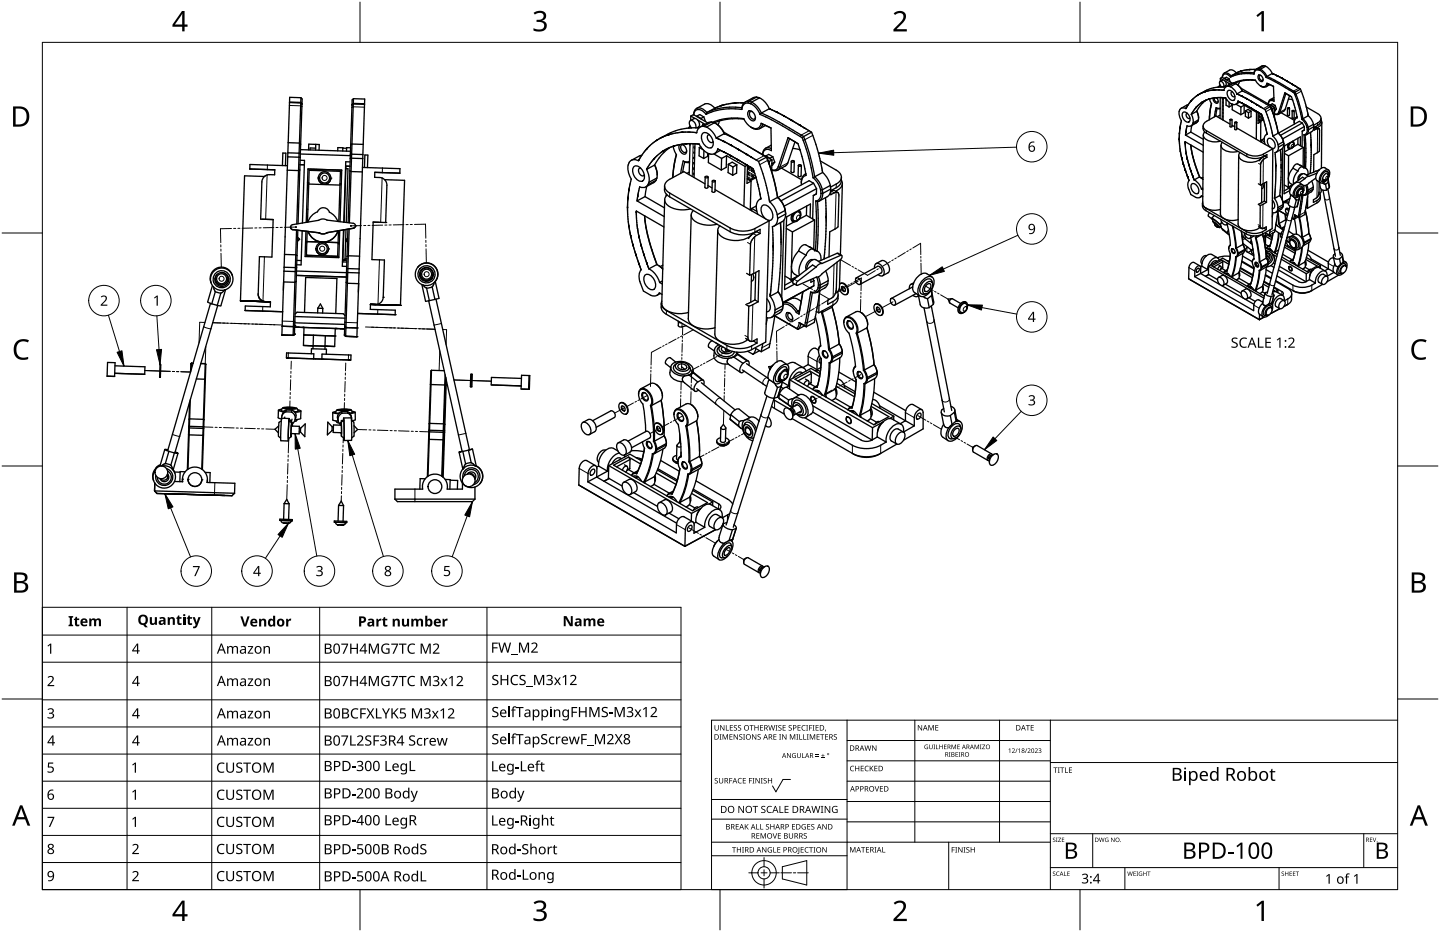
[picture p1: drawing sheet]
<svg xmlns="http://www.w3.org/2000/svg" width="432mm" height="279mm" viewBox="0 0 432 279" stroke-linecap="round" stroke-linejoin="round" font-family="sans-serif">
<g fill="none" stroke="#000" stroke-width=".4">
<path d="M379 19.7l.5 .2M379 19.7l-.7 .1-1.6 .9M379 19.7l-1.6 .9M379.5 19.9a4.5 4.5 0 0 1 2 2.1M379.5 19.9l-1.6 .9M86.8 30.7l-2.3 69.7M86.8 30.7l3.4 .1M86.8 30.7h.1M86.8 30.7h3.4M90.2 30.8l.3 .4M90.2 30.8h.1M90.2 30.7l.4 .4-1.2 35.9"/>
<path d="M90.2 30.7l-1.2 36.4M90.2 29.3l.4 .4v1.2M90.2 29.3l-3.3-.1-.1 1.2M90.2 29.3v1.2M105.9 31.1l-.4 .4-1.1 35.2M105.9 31.1l3.4 .1M105.9 31.1h.1M105.9 31l-.3 .4M105.9 31l-1.1 35.8M105.9 31l3.4 .2M106 29.6l-.4 .3v1.3M106 29.6l-.1 1.2"/>
<path d="M106 29.6l3.4 .1-.1 1.2M109.3 31.2l-2.3 69.7M109.3 31.2h.1M204.5 39.7l-3.8 .6M204.5 39.6v.1M204.6 39.6h-.1M204.6 39.6h.1M204.7 39.6l4.2 .2M204.7 39.6h-.1M206.4 38.4a16.1 16.1 0 0 0-6.1 1.8l-2.4 1.3M206.7 38.4l.3-.4v.4M206.9 37.8l-.5 .6"/>
<path d="M207 36.1l1.1-.5a1.62 1.62 0 0 1 1.3 2.5l-.4 .2M207.1 34.8v1.3M207.1 34.8l.8-.4 4.3 2.4M207.1 34.8l1.3 .7M208 34.4h.1M208.6 38.3h1M208.6 38.3l-2.2 .1M208.6 38.3a1.76 1.76 0 0 0-1.6-2.2 1.65 1.65 0 0 0 .4 2.3M208.9 39.8h.1M209 34.8l.8-.5 1.2 .8M209 34.8l1.2 .7M209 34.8l-.1 .1"/>
<path d="M209.2 36l2.2 1.3M210.2 35.5l.1 .2M211 37.9a1.86 1.86 0 0 0-2.1 1.9M211 37.9l.8 .2M211 35.1l.6 1.3M211 35.1l-.8 .4M211.7 34.3l-.5-.6a1.82 1.82 0 0 0-2.9-.2l-.3 .9M211.8 38.1a6.4 6.4 0 0 1 3 3.3M212 33.7a2.49 2.49 0 0 0-3.4-1l-.4 .7-.2 1M212 33.7l-.3 .6M213.4 36.6l-.8 .1-2.6 1.4M213.4 36.6l.3 .1"/>
<path d="M213.4 36.6l-2.4 1.3M213.7 36.7a17.7 17.7 0 0 1 9.3-1.1 5.8 5.8 0 0 0 2.7 2.8M213.7 36.7l.5 .1M214.2 36.8a6.4 6.4 0 0 1 3 3.3M214.2 36.8l-2.4 1.3M214.3 32.4a2.7 2.7 0 0 0-3-1.2l-2.4 1.3M214.3 32.4l-2.3 1.3M214.4 32.4h-.1M214.8 37.1a6.3 6.3 0 0 1 2.5 3.1M215.7 36.3l-.4 1.1M216.3 31.7l-1.9 .7M216.3 31.7h.1"/>
<path d="M216.4 31.6h.1M216.5 31.6h.1M216.6 31.6h-.1M216.7 31.6h-.1M217 39.6l5.3 3M217.6 31.3l-.9 .3M220.4 30.9l-2.8 .4M220.4 30.9h.1M220.5 30.9h-.1M220.6 30.9h-.1M220.7 30.9h-.1M222.4 32.8l-2-.2a17.9 17.9 0 0 0-8.7 1.7"/>
<path d="M222.5 32.3l-2.3-.2a18 18 0 0 0-8.2 1.6M222.5 32.3l-.1 .5M223.1 30.9h.1M223.1 30.9h-2.4M223.2 35.7a17.4 17.4 0 0 0-9 1.1M224.3 30.9a1.78 1.78 0 0 0-1.9 1.9M224.3 30.9l.8 .2M224.3 33.5a1.19 1.19 0 0 1 1.9 .8l.2 .4a.95 .95 0 0 1-.3 1.5 .95 .95 0 0 1-1.3-.6l-.5-.9zM224.5 30.4l-.2 .5M224.5 30.4a1.86 1.86 0 0 0-2 1.9M224.5 30.4l.9 .2M225.1 38.1l.9 .5"/>
<path d="M225.1 31.1a5.9 5.9 0 0 1 2.8 3.2M225.4 30.6l-.3 .5M225.4 30.6a6.4 6.4 0 0 1 2.9 3.3M225.6 33.5l-.4-.1a1.29 1.29 0 0 0-.2 1.5 1.29 1.29 0 0 0 1.4 .7l.1-.4M225.7 38.4l.3 .2M225.7 38.4l.7 .2M226 38.6l.7 .2M226.4 38.6l.3 .2M226.9 29.1l-.8 .1-2.6 1.4M226.9 29.1l.8 .2M226.9 29.1l-2.4 1.3M227.7 29.3a6.4 6.4 0 0 1 3 3.3"/>
<path d="M227.7 29.3l-2.3 1.3M227.9 34.3l4.4 2.1 8.3 4.9M228.2 37l3 1.4M228.2 37l.5 .2M228.2 37a1.7 1.7 0 0 1-1.8 1.6M228.3 33.9l-.4 .4M228.3 33.9l4.7 2.3 8 4.7M228.7 37.2a1.8 1.8 0 0 1-2 1.6M228.7 37.2l.8 .4M229.5 37.6l1.7 .8M229.6 37.6l-1.8 1M230.7 32.6h.1"/>
<path d="M230.7 32.6l-2.4 1.3M230.7 32.6l.1 .1M230.8 32.7h.1M230.9 32.7h.1M231 32.7l.1 .1M231.1 32.8l1.7 .8M231.2 38.4l.1 6.8a1.53 1.53 0 0 0-1.7-.3 1.53 1.53 0 0 0-.9 1.5M232.8 33.6h.1M232.9 33.6h.1M233 33.6h.1M233 33.7l.3 .1M233.3 33.8h.1"/>
<path d="M233.3 33.8l1.7 .9M235 34.7h.1M235.1 34.7v.1M235.1 34.8h.1M235.2 34.8h.1M235.2 34.8l.1 .1M235.3 34.9l1.9 1.1M237.2 36h.1M237.3 36h.1M237.4 36.1h.1M237.5 36.1h.1M237.5 36.2h.2"/>
<path d="M237.7 36.2v.1M237.7 36.3l1.9 1.1M239.6 37.4h.1M239.6 37.4l.1 .1M239.7 37.5h.1M239.8 37.5h.1M239.9 37.5h.1M239.9 37.6h.1M240 37.6l1.2 .7M241.2 38.3h.1M241.2 38.3v.1M241.2 38.4h.1"/>
<path d="M241.2 38.4l2.2 1.2M243.4 39.6l1.5 4.4 1.1 4.2M243.4 39.6l-2.4 1.3M353.7 40h.1M353.8 38.5l-.1 1.4M353.8 38.4v.1M353.8 38.3v.1M353.8 38.3h.1M353.9 38.3h-.1M353.9 38.2l-.1 .1M353.9 38.2h.1M353.9 38.1v.1"/>
<path d="M354.6 33.9a1.2 1.2 0 0 1 1.9 .7l.2 .5a.95 .95 0 0 1-.2 1.5 .95 .95 0 0 1-1.4-.6l-.5-.9zM355.6 39.8l-.1 .7M355.6 39.7v.1M355.6 39.7h.1M355.6 39.6v.1M355.6 39.6h.1M355.6 39.5v.1M355.6 32.6a1.41 1.41 0 0 0-1.7 .1 1.41 1.41 0 0 0-.3 1.7l.7 1.8-.4 1.9M355.6 39.5h.1M355.6 32.5v.1M355.7 32.5h-.1M355.7 32.4v.1"/>
<path d="M355.7 32.4h.1M356 34a.79 .79 0 0 0-.2 1 .79 .79 0 0 0 1 .4M356.3 31.4l-.6 1M356.3 31.4l-2.1 1.1M357.1 39.6l3.7 2.2M357.1 39.6l-1.6 .9M357.1 30.3l-.8 1.1M357.1 30.3h.1M357.2 30.2v.1M357.2 30.2h.1M357.2 34.3l.6 1.6v.9M357.3 34.3h-.1"/>
<path d="M357.3 34.2v.1M357.3 30.1l-.1 .1M357.3 34.2h.1M357.3 30.1h.1M357.4 37.6l-.3 2M357.6 37.3l-.4 .4-.9 .1a.49 .49 0 0 0-.5 .2 .49 .49 0 0 0 0 .6l-.2 .9M357.8 36.8l-.2 .5M358.6 32.2l-1.3 2M358.6 32.2h.1M358.7 32.2h.1M358.8 32l-.1 .1M358.8 33.4l.6 1.6v.9"/>
<path d="M358.8 33.4l-1.6 .9M358.9 33.3l-.1 .1M358.9 33.3l.5 2.1M358.9 32h-.1M359.1 28.5l-1.8 1.6M359.1 28.5h.1M359.2 28.5h.1M359.2 36.4l-2 1.3M359.2 36.4l-1.6 .9M359.4 35.9l-1.6 .9M359.4 35.9l-.2 .5M359.6 28.3l-.4 .2"/>
<path d="M360.2 27.9l-.6 .4M360.2 27.9h.1M360.3 27.9h-.1M360.3 27.9h.1M360.4 30.7l-1.5 1.3M360.4 30.7h.1M360.6 30.6l-.1 .1M360.6 30.6h.1M360.8 37.8v1l.6 .9 12.5 7.2a5.7 5.7 0 0 0 6-.6v.9M360.8 30.5l-.2 .1M360.8 30.4h.1M361.2 39.5v.2"/>
<path d="M361.3 39.5a1.48 1.48 0 0 0-.4 1.6 1.48 1.48 0 0 0 1.2 1l2.2 .4 1.6-.2M361.3 30.2l-.5 .2M361.4 30.2l-1.4 1.4-1.1 1.7M361.4 30.1l-.1 .1M361.4 27.5l-1.1 .4M361.4 27.5h.1M361.4 30.1h.1M361.5 27.5h-.1M361.5 27.5h.1M361.5 27.4h.1M361.6 27.4h-.1M361.6 27.4h.1"/>
<path d="M361.6 30l-.2 .1M361.6 30l-.2 .2M362.5 29.7l-.9 .3M362.5 29.7h.1M362.6 29.7h.1M362.7 29.7h-.1M362.7 29.7a3.7 3.7 0 0 1 .2 3.4l-.2 1.9M362.7 29.7h.1M362.7 35.1l-.1 .8M362.7 35l-.1 .9M363.3 31l-.6 4.1M363.7 29.4l-1 .3"/>
<path d="M363.8 29.4h-.1M364 27l-2.4 .4M364 27h.1M364.1 27h-.1M364.1 27h.1M364.1 29.4a.89 .89 0 0 0 .2 .9 .89 .89 0 0 0 .9 .2l.1-.2M364.1 29.4h-.3M364.2 27h-.1M364.2 27h.1M364.3 27l2.6 .1M364.3 27h-.1M364.6 32.3l-.4 2.7"/>
<path d="M364.7 32.3l.6 .2 .6-.1M364.7 32.3l.3 .2M364.8 29.3l-.7 .1M364.8 29.3l.3 .4a.8 .8 0 0 1-.3 1.3l-.8-.7-.3-.9M364.8 29.3h.1M364.9 29.3h-.1M364.9 29.3h.1M365 29.3h.1M365.1 29.3h-.1M365.1 29.3h.1M365.3 29.2l-.2 .1M365.3 29.2h.1"/>
<path d="M365.4 26.1l-2.8 .6-3 1.6M365.8 25.5l-.4 .6M365.9 34.5l-.9 .5M365.9 24.4l.7-.4a1.09 1.09 0 0 1 .9 1.7l-.7 .4a1.07 1.07 0 0 0-.9-1.7l-.2 .8 .7 .9M365.9 32.6l-.9-.1-.4 2.3M365.9 29.2h.1M365.9 29.2h-.6M365.9 29.3v6.2M365.9 26.1v-.5l-.4 .5M365.9 26.1h1.5M365.9 26.1h-.5M365.9 29.2h.4"/>
<path d="M366 23.5l-.1 .9M366 23.5l.5-.3 3 1.8M366 23.5l.8 .5M366.3 29.2h.1M366.3 29.2l.5 .1M366.8 29.3l-.1 6.7M366.8 29.3h.3M366.9 27.1h.1M367 27.1h.1M367.1 29.3h.1M367.1 29.3h.3M367.2 23.5l.5-.3 .9 .4"/>
<path d="M367.2 23.5l.8 .5M367.2 23.5l-.1 .1M367.3 24.3l1.7 .9M367.4 29.3h.1M367.4 26.1h.1M367.5 29.3h.1M367.5 29.3v.1M367.5 29.4h.1M367.5 29.4a4 4 0 0 0 2 1.8M367.7 29.9l.4 .2M367.7 29.9l-.1 1.6 1 .6M367.8 29.8l-.1 .1"/>
<path d="M368 24v.1M368.1 27.4a1.2 1.2 0 0 1 1.9 .7l.2 .5a.95 .95 0 0 1-.2 1.5 .95 .95 0 0 1-1.4-.6l-.5-.9zM368.3 25.8l.6 .2M368.3 25.8l-.9 .3-.4 1M368.6 23.6l.3 1M368.6 23.6l-.6 .4M368.6 30.7v1.4M368.8 37.2l-4.2-2.4-2.8 1.6a1.49 1.49 0 0 0-1 1.4 1.49 1.49 0 0 0 1 1.4l12.1 7a5.5 5.5 0 0 0 4.9 0l2.9-1.6M368.8 35.9v2l.3 .2 .3-.2v-2M368.9 26a4.5 4.5 0 0 1 2 2.2M368.9 35.8l.5 .1-.3 .2zM369.1 22.8a1.44 1.44 0 0 0-2.4-.4l-.2 .8a1.08 1.08 0 0 1 .9-1.1 1.08 1.08 0 0 1 1.2 .6l.4 .4"/>
<path d="M369.1 22.8l-.1 .3M369.3 31.2v.4l-.7 .5M369.4 37.5l.9 .5M369.5 31.3v1.6l2.6 1.5M369.5 27.5a.79 .79 0 0 0-.2 1 .79 .79 0 0 0 1 .4M369.8 24.9l.3-.1a10.2 10.2 0 0 1 6.4-.7l.7 1 1 .8M369.9 24.9l.3 .1M369.9 24.9l-.7 .2-1.5 .9M369.9 24.9l-1.6 .9M370.2 25h.1M370.2 25l.3 .1M370.3 36.7l-.1 2 .3 .2 .3-.1 .1-2.1"/>
<path d="M370.4 36.6l.5 .1-.3 .2zM370.5 25.1l-1.6 .9M370.5 25.1a4.5 4.5 0 0 1 2 2.2M370.7 21.9a1.9 1.9 0 0 0-2-.9l-1.6 .9M370.7 21.9l-1.6 .9M370.8 25.2l1 .9 .8 1.2M370.8 21.8l-.1 .1M370.8 38.4l10.9 6.2M370.9 21.8h-.1M370.9 28.2h.1M370.9 21.8h.1M371 21.7l-.1 .1"/>
<path d="M371 28.2h.1M371.1 28.2h.1M371.1 28.2l.1 .1M371.2 28.3l1.1 .5M371.2 30.4h.1M371.2 30.4a1.19 1.19 0 0 1-1.7 .8M371.3 30.4h.1M371.4 30.4h.1M371.4 30.4l.3 .2M371.6 24.4l-1.4 .6M371.7 24.5l-.6 .9M371.7 30.6l.3 .1"/>
<path d="M371.7 30.6l-1.1 .6 1.5 .9M371.9 21.4l-.9 .3M372 21.4h-.1M372 30.7h.1M372 21.3v.1M372 21.3h.1M372.1 30.7l.2 .2M372.1 26.4l10.1 5.8M372.1 21.3h.1M372.1 32.1v2.3M372.2 21.3h.1M372.3 28.8h.1"/>
<path d="M372.3 30.9h.1M372.4 28.8h.1M372.4 30.9h.1M372.4 28.9h.1M372.5 28.9h.1M372.5 30.9h.1M372.5 27.3h.1M372.5 27.3l-1.6 .9M372.5 31h.1M372.6 27.3l3 1.5 5.3 3.1M372.6 31h.1M372.6 28.9v.1"/>
<path d="M372.6 29l1 .5M372.7 31v.1M372.7 31.1h.1M372.8 31.1l.1 .1M372.9 31.2h.1M373 31.2l.2 .1M373.1 31.5v2.3l-1 .6M373.1 31.5l-1 .6M373.1 31.5l3.7 2.2M373.2 31.3h.1M373.2 31.3l.5 .3M373.5 33.2l.9 .6"/>
<path d="M373.5 33.2l-.1 1.7 1 .5M373.5 33.2l.7-.4 1 .5M373.6 29.5h.1M373.7 31.6h.1M373.7 29.5h.1M373.7 29.5l.1 .1M373.8 31.6h.1M373.8 29.6h.1M373.8 31.6v.1M373.8 31.7h.1M373.9 31.7h.1M373.9 29.6h.1"/>
<path d="M373.9 29.6v.1M373.9 29.7h.1M374 31.7l.1 .1M374 29.7l1 .6M374.1 31.8h.1M374.1 31.8l.6 .4M374.4 33.8v1.6M374.6 20.9l-2.4 .4M374.6 20.9h.1M374.7 20.9h-.1M374.7 20.9h.1M374.7 32.2h.1"/>
<path d="M374.7 20.8v.1M374.7 32.2l.3 .1M374.9 20.8h-.1M374.9 20.8h.1M375 32.3h.1M375 32.3l.2 .1M375 30.3h.1M375.1 30.3l.1 .1M375.2 33.3l-.8 .5M375.2 33.3l-.1 1.7-.7 .4M375.2 32.4h.1M375.2 30.4h.1"/>
<path d="M375.2 32.5h.1M375.3 32.5h.1M375.3 30.4v.1M375.3 30.5h.1M375.4 30.5h.1M375.4 32.5v.1M375.4 32.6h.1M375.5 30.5l.1 .1M375.5 32.6h.1M375.5 32.6l.1 .1M375.6 30.6h.1M375.6 32.7h.1"/>
<path d="M375.6 32.7l1 .6M375.6 30.6l.1 .1M375.7 30.7l1.1 .6M376 22.2l-1-.1a11.7 11.7 0 0 0-6 1M376 21.9v.3M376 21.9l-1.5-.2a11.6 11.6 0 0 0-5.4 1.1M376.2 20.8h-1.3M376.2 20.8h.3M376.5 24.1l-2.5-.1-2.4 .4M376.6 33.3h.1M376.6 33.3l.2 .1M376.8 33.4h.1"/>
<path d="M376.8 33.7l-.1 8M376.8 31.3l.1 .1M376.9 31.4h.1M376.9 33.4h.1M376.9 33.4v.1M376.9 33.5h.1M377 31.4h.1M377 33.5h.1M377 31.4v.1M377 33.5l-.2 .2M377 31.5h.1M377 33.5l.1 .1"/>
<path d="M377.1 33.6h.1M377.1 31.5h.1M377.2 31.5v.1M377.2 31.6l.6 .3M377.2 33.6l.1 .1M377.2 20.9l-.8 .3-.4 1M377.2 20.9l.6 .2M377.3 36.1l.8 .4M377.3 33.7l.6 .3M377.3 33.7l-.1 3.3 .9-.5M377.4 20.6l-.2 .3M377.4 20.6l-1 .3-.4 1"/>
<path d="M377.4 20.6l.5 .2M377.4 22.5a1.26 1.26 0 0 1 1.1 1.9 1.26 1.26 0 0 1-1.1-1.9zM377.8 21.1a4.2 4.2 0 0 1 1.8 2.1M377.8 31.9l.1 .1M377.9 32h.1M377.9 34v.1M377.9 34.1h.1M377.9 25.7l.5 .3M377.9 20.8l-.1 .3M377.9 20.8a4.5 4.5 0 0 1 2 2.1M377.9 32l.1 .1M378 34.1l.1 .1"/>
<path d="M378 32.1h.1M378.1 36.5l-.1 6M378.1 32.1l1.2 .7M378.1 34.2h.1M378.1 22.6h-.2a.82 .82 0 0 0-.2 1 .82 .82 0 0 0 1 .4l.1-.2M378.2 34.2l.3 .5M378.2 25.9l.2 .1M378.2 25.9l.5 .1M378.4 26l.5 .1M378.5 34.7l.1 .5M378.6 35.2l.1 .1M378.7 35.3l.2 .6"/>
<path d="M378.7 26l.2 .1M378.8 35.7l-1.1 .6M378.9 35.9l-1 .5M378.9 35.9l.9 3.8M379.3 32.8l1.4 4 1 4M379.6 23.2l3.1 1.5 5.4 3.2M379.8 39.7h.1M379.8 39.7l.1 .4M379.9 22.9l3 1.5 5.5 3.2M379.9 22.9l-.3 .3M379.9 25l2 .9 .1 4.5a.99 .99 0 0 0-1.1-.2 .99 .99 0 0 0-.6 1M379.9 25l-.3 .7-.9 .3"/>
<path d="M379.9 25l.3 .1M380.2 25.1l-.3 .8-1 .2M380.2 25.1l.6 .3M380.8 25.4l1.1 .5M380.8 25.4l-1.1 .6M380.9 31.9l1.4 4 1 4M380.9 31.9l.1 .1M380.9 31.9l-1.6 .9M381 31.4l.8 .5M381 31.4l.5-.3 .8 .5M381 31.4l-.1 .1M381.2 32.5l.4 1.1"/>
<path d="M381.5 22h.1M381.5 22l-1.6 .9M381.6 22v.1M381.6 22.1h.1M381.6 33.6l.1 .3M381.6 32.5l-.5-.3 .4 1M381.6 32.5v1.1M381.7 22.1h.1M381.7 22.1l1.1 .5M381.7 33.9h.1M381.7 33.9l.5 1.3M381.8 31.9v.1"/>
<path d="M382 29.3l-1.1 .6M382 30a1.1 1.1 0 0 0-1.3 0 1.1 1.1 0 0 0-.4 1.2M382.2 35.2l1.1 4.7M382.2 34.2l.9 .1 .6-.4 1.9-5.9 1.1 .7-1.3 4-.5 .7-1.6 .9M382.2 33h.1M382.2 32.2l-.6 .3M382.2 32.2v3M382.3 31.6l.4 1M382.3 31.6l-.5 .3M382.7 32.6l-.5 .7M382.7 32.6l-.5 .4M382.8 22.6l.1 .1"/>
<path d="M382.9 22.7h.1M383 22.7h.1M383.1 22.8h.1M383.2 22.8l1 .6M383.3 39.9a5 5 0 0 1 1.5 2.6M383.3 39.9h.1M383.3 39.9a4.5 4.5 0 0 1 1.5 2.5M384.2 33.8l3.9 2.3M384.2 23.4h.1M384.3 23.4h.1M384.4 23.4v.1M384.5 23.5h.1"/>
<path d="M384.6 23.6l1 .5M385.6 24.1v.1M385.6 24.2h.1M385.7 24.2h.1M385.8 24.2v.1M385.8 24.3h.1M385.9 24.3h.1M386 24.3h.1M386 24.4h.1M386.1 24.4h.1M386.1 32.4l-.1 2.1 .3 .2 .3-.2 .1-2.1M386.1 24.4l.1 .1"/>
<path d="M386.2 32.3l.5 .1-.3 .2zM386.2 24.5h.1M386.2 24.5l1 .6M386.3 29.7l1.3 .2M387.2 25.1h.1M387.3 25.1l.2 .1M387.5 25.2h.1M387.5 33.3v2l.3 .2 .3-.2v-2M387.5 25.3h.1M387.6 25.3h.1M387.6 33.1l.5 .2-.3 .1zM387.6 29.9l.7 2.3"/>
<path d="M387.6 29.9l-.3-.9-2-1.2-2 6-.5 .4-.6-.1M387.7 25.4h.1M387.8 25.4h.1M387.8 25.4v.1M387.8 25.5h.1M387.9 25.5l.6 .3M388.1 27.9l1.3 3.7 1 4.2M388.3 32.2l.6 2.8M388.4 27.6l1.3 3.9 1 4.1M388.4 27.6l-.3 .3M388.5 25.8h.1M388.5 25.9h.1"/>
<path d="M388.6 25.9l1.4 .8M388.9 35l-.2 .1M388.9 35l.1 .3-.8 .7-.1 1.2M389 35l-.7 .7-.2 1M390 26.7l1.7 5.4M390 26.7l-1.6 .9M390.4 35.8a4.5 4.5 0 0 1 1.5 2.4M390.5 36.9l-.9-.5-7.9 4.4M390.5 36.9l.6 1.1M390.5 36.9l-6.5 3.7M390.7 35.6a5 5 0 0 1 1.6 2.6M390.7 35.6l-.3 .2"/>
<path d="M391.1 38v1l-.6 .3-.1 4.7M391.1 38l-6.5 3.6M391.7 32.1l3.4 1.9a1.49 1.49 0 0 1 1 1.5 1.49 1.49 0 0 1-1 1.4l-1.2 .7M391.7 32.1l.6 2.6M391.9 38.2l.1 .7M392 38.9l-.3 1.2-.7 .3M392.3 38.2l.1 .7M392.3 38.2h-.4M392.3 34.7a5 5 0 0 1 1.6 2.6M392.3 34.7l-1.6 .9M392.4 38.9l-.3 1.1-.7 .5M392.4 38.9h-.4"/>
<path d="M393 39.7l.2 3.7M393.9 37.3l-1.6 .9M393.9 37.3h.1M393.9 37.3v.3M393.9 37.6l.1 .4M394 38l-.5 1.3-1.8 1.1M394 38l-1.6 .9M394.8 38.2l-.8 .1M394.8 38.2h.1M395.4 38.5l.3 .7-.1 6.1-1.6 1.1-.1 5.2M396.1 36a1.55 1.55 0 0 1-1.1 2.3l.4 .2M396.1 35.5l-.2 1.3-.5 .6-1.4 .8v.8l.9-.4 .5-.1"/>
<path d="M396.4 36.7l-.2 13.7M79.3 52.9l-6-.2-1.2 37.5M84.7 49.6l.1-3.7h.7h.2l-.1 3.8M86.2 49.7l-11.3-.4v1.4l7.5 .2-.1 1.5h-1.7a2.25 2.25 0 0 0-2.1 2.1l-.3 11.2h1.5M86.3 47l3.7 .2M86.3 45.8l3.8 .2M86.4 42.8l3.4 .1 .4 .3M89.9 50.9l-.4 .2-3.4-.1M90 49.4h1.3M90 48l1.3 .1-.6 18.8M90.1 46.2l15 .5M90.1 44.9l15 .4"/>
<path d="M92.2 54.8h.4M92.5 44.9l.1-1.7 3.1 .1v1.7M92.6 55.2l9.3 .3M94.6 44.4h-1.6v.6M94.7 43.3l-.1 1.7M95.5 53.3a1.87 1.87 0 0 0 1.8 1.9 1.87 1.87 0 0 0 1.9-1.8M101.3 45.2v-1l1.5 .1v1M102 55.1h.3M102.8 44.4h1.1M103.6 49.8h1.3M103.7 50.6h.7l-.6 16.1M103.7 49.8l-.5 16.8"/>
<path d="M104.9 51.2l.4 .2 3.3 .1M105 48.5h-1.3l-.6 18.1M105 47.4l3.8 .1M105.1 46.3h3.7M105.1 44.3h-1.2v1M108.7 50.2l11.2 .4v1.3M108.9 43.3l-3.4-.1-.3 .3M109.3 50.2l.1-3.7h.9l-.1 3.7M115.3 53.9l6 .2-1.2 37.4M119.9 51.9l-7.5-.2-.1 1.5h1.5a2.25 2.25 0 0 1 2.2 2.3l-.4 11.2-3.7-.1-.4 11.2 3.8 .2-.4 11.1a2.25 2.25 0 0 1-2.3 2.2M119.9 51.9h.1M188.3 59.5l-.1 2.5"/>
<path d="M188.3 59.5h.1M188.6 56.9l-.3 2.5M188.6 56.9h.1M188.6 56.8v.1M190 50.1a1.6 1.6 0 0 1 2.4 .7l.7 1.1a1.47 1.47 0 0 1 .1 1.6 1.47 1.47 0 0 1-1.4 .8 3.4 3.4 0 0 1-1.8-4.2zM191.2 58.9l-.2 1.3M191.2 58.9h.1M191.2 58.8h.1M191.5 48v.1a2.24 2.24 0 0 0-2.8 .6 5.8 5.8 0 0 0 .6 5.1l-.7 3M191.6 48h-.1M192.1 50.4h-.2a1.29 1.29 0 0 0-.2 1.5 1.29 1.29 0 0 0 1.4 .7l.1-.2M192.4 46.6l-.8 1.4"/>
<path d="M192.4 46.6l-3.1 1.5M193.4 58.9l5.8 3.4M193.4 58.9l-2.4 1.3M193.9 50.8l.7 2.3v1.6M193.9 50.7v.1M193.9 50.7h.1M193.9 55.9l-.5 3M193.9 44.6l-1.5 2M193.9 44.6h.1M194 44.6h.1M194 44.5v.1M194.3 55.4a1.85 1.85 0 0 1-2.5 .6l-.6 2.8"/>
<path d="M194.6 54.7l-.3 .7M196 47.8l-2.1 2.9M196 47.7v.1M196 47.7h.1M196.1 47.7h-.1M196.1 47.6v.1M196.1 47.6h.1M196.2 47.5l-.1 .1M196.3 49.5l-2.4 1.3M196.3 49.5l.6 1.7 .1 2.2M196.3 47.4l-.1 .1M196.3 49.4l.6 1.4 .2 1.7"/>
<path d="M196.7 54.1l-2.4 1.3M196.7 54.1l-.7 .7-2.4 1.2M196.9 42.1l-2.9 2.4M196.9 42.1h.1M197 53.4l-2.4 1.3M197 53.4l-.3 .7M197.9 41.5l-.9 .5M198.6 41.1l-.7 .4M198.6 41.1h.1M198.8 45.3l-2.5 2.1M198.8 45.3h.1M199.3 55.7a2.74 2.74 0 0 0 1.5 3.3l18.1 10.5a8.7 8.7 0 0 0 9-.7v1.2"/>
<path d="M199.3 59.8l-.9 31.1a4.1 4.1 0 0 0 4.3 3.1h1.9l1.8-.4M199.8 58.2v.5M200 58.4a1.98 1.98 0 0 0 .5 3.4 8.5 8.5 0 0 0 6.6 .8M200.4 40.4l-1.8 .7M200.4 40.4h.1M200.5 40.4h-.1M200.5 40.4h.1M200.6 40.4h.1M200.7 40.3l-.1 .1M200.7 40.3h.1M200.9 44.2l-2.1 1.1M200.9 44.2a14.9 14.9 0 0 0-4.6 5.3"/>
<path d="M201.8 43.9l.4 1.2a2.22 2.22 0 0 1 .4 2.5l-.9 5.6 .4-3.8 .7-3.1M201.9 43.9l-1 .3M201.9 43.8v.1M202 43.8h-.1M202 43.8h.1M202.1 43.8h.1M202.2 43.7l-.1 .1M202.3 43.7h-.1M203.8 43.4l-1.5 .3M203.9 43.3l-.1 .1M204.6 43.2a2.05 2.05 0 0 1 .9 3 1.94 1.94 0 0 1-1.7-2.8M204.6 43.2l-.7 .1"/>
<path d="M204.9 48.3l1.1 .3 .8-.3M204.9 48.3l.4 .3M204.9 48.3l-.8 3.6M205 43.5l-.4-.1a1.29 1.29 0 0 0-.3 1.5 1.29 1.29 0 0 0 1.4 .7l.2-.4M205.3 48.6l-.6 3M205.3 48.6l1.5 .1M205.5 43.1l-.9 .1M205.6 43.1h-.1M205.6 43.1h.1M205.7 43.1h-.1M205.7 43.1h.1M205.8 43.1h-.1"/>
<path d="M205.8 43.1h.1M205.9 43.1h-.1M206.7 51.6l-.7 .4M206.8 43.3l.1 .2M206.9 43.3h-.1M206.9 43.2l-.1 .1M206.9 43.1l-.2 9.3M207.5 43.1h-1.6M207.5 43.1h.1M207.6 43.1h.2M207.8 43.1h.1M207.8 43.1h.6"/>
<path d="M208.4 43.1l-.3 10.1M208.4 43.1l.7 .1M209.1 43.2h.1M209.2 43.2h.4M209.6 43.2h.1M209.6 43.2h.1a6.2 6.2 0 0 0 2.7 2.8M209.7 44.2l-.1 2.5 1.4 .8M209.7 44.2l1.1 .7M210.1 44l-.4 .2M210.6 40.1a1.6 1.6 0 0 1 2.5 .7l.6 1.2a1.47 1.47 0 0 1 .1 1.5 1.47 1.47 0 0 1-1.3 .8 3.4 3.4 0 0 1-1.9-4.2zM211.1 45.1l-.1 2.4M211.4 55.1l-6.3-3.6-4.3 2.2a2.17 2.17 0 0 0-1.5 2.1 2.17 2.17 0 0 0 1.5 2.1l18.2 10.5a8.5 8.5 0 0 0 7.4 .1l4.2-2.3"/>
<path d="M211.5 53.1l-.1 3.1 .4 .2 .5-.2 .1-3.1M211.5 52.9l.8 .1a.39 .39 0 0 1-.4 .3 .39 .39 0 0 1-.4-.4zM212.2 45.9v1l-1.2 .6M212.3 55.6l1.2 .7M212.4 46h.1M212.5 46l-.1 2.7 3.9 2.3M212.7 40.4h-.1a1.29 1.29 0 0 0-.3 1.5 1.29 1.29 0 0 0 1.4 .7l.1-.2M213.6 54.3l-.1 3.1 .4 .3 .5-.3 .1-3.1M213.6 54.2h.8a.39 .39 0 0 1-.4 .4 .39 .39 0 0 1-.4-.4zM214 46.1l2.4 1.4M214.4 56.9l16.2 9.3M214.8 41.4h.1"/>
<path d="M214.9 41.4h.1M215 41.4h.1M215 41.4v.1M215 41.5h.1M215.1 41.5h.1M215.1 41.5l1.8 .8M215.2 44.7h.1M215.2 44.7a1.87 1.87 0 0 1-2.7 1.3M215.3 44.7h.1M215.3 44.7v.1M215.3 44.8h.1M215.4 44.8h.1"/>
<path d="M215.5 44.8l.5 .3M216 45.1h.2M216 45.1l-1.7 .9M216.2 45.1h.1M216.2 45.1l.6 .3M216.4 47.5l-.1 3.5M216.8 45.4v.1M216.8 45.5h.2M216.9 42.3v.1M217 42.4h.1M217 45.5v.1M217 45.6h.1"/>
<path d="M217.1 42.4h.1M217.1 45.6h.1M217.1 42.4l.1 .1M217.2 45.6h.1M217.2 40.1l5.1 2.5M217.2 40.1l-2.4 1.3M217.2 42.5l1.8 .9M217.2 45.6v.1M217.2 45.7h.1M217.3 45.7h.1M217.4 45.7v.1M217.4 45.8l1.5 .8"/>
<path d="M217.9 46.7l-.1 3.5-1.5 .8M217.9 46.7l-1.5 .8M217.9 46.7l5.5 3.2M218.4 49.2l-.1 2.5 1.4 .8M218.4 49.2l1.4 .8M218.4 49.2l1.2-.6 1.3 .8M218.9 46.6h.1M219 43.4h.1M219 46.6h.1M219 43.4v.1M219 43.5h.1M219.1 46.6h.1"/>
<path d="M219.1 43.5h.1M219.1 46.6v.1M219.1 46.7h.1M219.2 46.7h.1M219.2 43.5h.1M219.2 43.6h.1M219.3 43.6h.1M219.3 46.7l1.7 1M219.4 43.6l1.9 1.1M219.8 50l-.1 2.5M220.9 49.4l-1.1 .6M220.9 49.4v2.5l-1.2 .6"/>
<path d="M221 47.7h.1M221 47.7l.1 .1M221.1 47.8h.1M221.2 47.8h.1M221.2 47.8v.1M221.2 47.9h.1M221.3 47.9h.1M221.3 44.7h.1M221.3 44.7v.1M221.3 44.8h.1M221.4 47.9h.1M221.4 44.8h.1"/>
<path d="M221.4 48h.1M221.5 48h.1M221.5 44.8h.1M221.5 44.8v.1M221.5 44.9h.1M221.5 48l.3 .2M221.6 44.9h.1M221.6 44.9l2.2 1.3M221.8 48.2h.1M221.9 48.2l1.6 1M222.3 42.6l7.5 4.5M223.4 49.9l-.3 12"/>
<path d="M223.5 49.2l.1 .1M223.6 49.3h.1M223.7 49.3h.1M223.7 49.3l.1 .1M223.8 49.4h.1M223.8 46.2l.1 .1M223.9 49.4h.1M223.9 46.3h.1M223.9 49.4v.1M223.9 49.5h.2M224 46.3h.1M224 46.3l.1 .1"/>
<path d="M224 53.6l1.2 .7M224.1 49.5l-.7 .4M224.1 49.5v.1M224.1 46.4h.1M224.1 49.6l.9 .5M224.1 49.6l-.1 5.4 1.2-.7M224.2 46.4l1.1 .7M224.2 43.8l7.3 4.2M225 50.1h.1M225.1 50.1v.1M225.1 50.2h.1M225.2 50.2h.1"/>
<path d="M225.2 50.2l.7 .4 .2 .6M225.2 54.3l-.2 8.6M225.3 47.1h.1M225.3 47.1l2.2 1.3M226.1 51.2v.1M226.1 51.3l.5 1.7M226.6 53l-1.9 1M226.6 53l.1 .2M226.7 53.3l-1.7 .9M226.7 53.2l.4 1.4M227.1 54.6h.1M227.1 54.6l1 4.8"/>
<path d="M227.5 48.4l1.9 5.8 1.4 6.3M228.1 59.4h.1M228.1 59.4l.1 .2M228.1 59.6l-.3 .2M228.2 59.6h.1M228.2 59.6a3.2 3.2 0 0 0-1.2 4.1l.2 .6M228.7 46.3h.1M229.7 46.7l.8-.4 1.2 .7M229.7 46.7l1.2 .8M229.7 46.7l-.1 .2M229.8 47.1l2 6.1 1.4 6M229.8 47.1l-2.3 1.3"/>
<path d="M229.8 47.1l.9 2.1M230.3 48.2l.4 .2M230.7 49.2l1.5 5 1 5M230.7 48.4v.8M230.9 47.5l.1 .2M231.3 43.5l-1.7 .9M231.3 44.6a1.68 1.68 0 0 0-1.9-.1 1.68 1.68 0 0 0-.7 1.8M231.5 48l-.8 .4M231.5 48l-.1 3.4M231.7 47l.6 1.6M231.7 47l-.8 .5M232.3 48.6l-.9 1"/>
<path d="M232.3 48.6l-.8 .4M233.2 59.2a6.6 6.6 0 0 1 2.3 3.7M234.3 50.4l6 3.5M236.3 41.3l-3 8.7a1.36 1.36 0 0 1-1.9 .9 1.54 1.54 0 0 0 2.5-.8l2.9-8.5M236.3 41.3l.5 .3M236.3 41.3l3 1.8M236.8 41.6l1.6 .9-2.2 6.3-.5 .8-2.6 1.4M237.3 48.4l-.1 3.1 .4 .2 .5-.2 .1-3.1M237.3 48.2l.8 .1a.39 .39 0 0 1-.4 .3 .39 .39 0 0 1-.4-.4zM237.7 44.5l2.2 .4M239.3 43.1l.6 1.8M239.4 49.6l-.1 3.1 .5 .3 .4-.3 .1-3.1"/>
<path d="M239.5 49.5h.7a.39 .39 0 0 1-.4 .4 .39 .39 0 0 1-.3-.4zM239.9 44.9l1.8 7.7a1.93 1.93 0 0 0-1.4 2.3M240.3 54.9l.1 .5M240.6 41.3l1.8 5.7 1.4 6.3M241 40.9l2 6.1 1.3 6M241 40.9l-.4 .4M241.6 52.1l-.3 .2M241.7 52.2a2.34 2.34 0 0 0-1.4 2.6M243.8 53.3a6.6 6.6 0 0 1 2.3 3.7M244 54.9l-1.4-.7-9.3 5M244 54.9l.9 1.7M244 54.9l-9.8 5.3"/>
<path d="M244.3 53a7.3 7.3 0 0 1 2.3 3.9M244.3 53l-.5 .3M244.9 56.6l-.1 1.5-.9 .6-.2 6.9M244.9 56.6l-9.8 5.2M246 48.3l4.8 2.7a2.17 2.17 0 0 1 1.5 2.1 2.17 2.17 0 0 1-1.5 2.1l-1.8 .9M246 48.2l.7 3.5M246.1 57l.1 1M246.2 58a1.9 1.9 0 0 1-1.6 2.3M246.6 56.9l.1 1.1M246.6 56.9l-.5 .1M246.7 51.7a7.3 7.3 0 0 1 2.3 3.9M246.7 51.7l-2.4 1.3"/>
<path d="M246.7 58a2.16 2.16 0 0 1-1.6 2.4M246.7 58h-.5M247.5 59.3l.2 5.7M249 55.6l-2.4 1.3M249 55.6v.1M249 55.7v.4M249 56.1l.1 .6M249.1 56.7l-.1 1-.6 1.1-2.7 1.5M249.1 56.7l-2.4 1.3M250.2 57.1l-1.1 .2M251.2 57.7l.4 .8-.3 9.5-2.5 1.5-.2 7.5M252.3 54a2.01 2.01 0 0 1-1.2 3l-.6 .3 .7 .4"/>
<path d="M252.3 53.2a2.72 2.72 0 0 1-1.6 3.1l-1.6 .8v1.3l1.4-.7h.7M252.6 55.1l-.6 21.2M353.6 41.6h.1M353.6 41.6v.1M353.6 41.7h.1M353.6 41.8h.1M353.6 41.8v.1M353.6 41.9l.4 3.5M353.7 40.1l-.1 1.5M353.7 40.1h.1M353.7 40v.1M354 45.4h.1"/>
<path d="M354 45.4v.1M354 45.5h.1M354 45.5l.3 1.5M354.3 47h.1M354.3 47v.3M354.3 47.3h.1M354.4 47.4h.1M354.4 47.4l.4 1.7M354.8 49.1h.1M354.8 49.1v.1M354.8 49.2h.1M354.9 49.3h.1"/>
<path d="M354.9 49.3l.5 1.5M355.4 50.8v.1M355.4 50.9h.1M355.4 42.5l5.4 3.1M355.4 42.5h.1M355.4 42.5v.1M355.4 42.6v.1M355.4 42.7h.1M355.4 42.7v.1M355.4 42.8h.1M355.4 42.8l.3 3.1M355.4 51h.1"/>
<path d="M355.4 51.1h.1M355.5 51.1v.1M355.5 51.2h.1M355.5 40.5l5.3 3.1M355.5 51.2v.1M355.5 51.3v.1M355.5 51.4l.5 1.2M355.7 46h.1M355.7 46v.3M355.7 46.3l.3 1.2M356 52.6v.1M356 47.5h.1"/>
<path d="M356 47.5v.1M356 52.7l.1 .1M356 47.6h.1M356 47.7h.1M356 47.7l.1 .1M356.1 52.8h.1M356.1 47.8v.1M356.1 52.8v.1M356.1 47.9l.3 1.2M356.1 52.9h.1M356.1 53h.1M356.2 53.1h.1"/>
<path d="M356.2 53.1v.1M356.2 53.2l.3 .8a2.98 2.98 0 0 0 0 2.8 2.95 2.95 0 0 0 3 2.5l.7-.6 .5 .2M356.4 49.1h.1M356.4 49.1l.1 .1M356.5 49.2v.1M356.5 49.3h.1M356.5 49.4h.1M356.5 49.4v.1M356.5 49.5h.1M356.5 49.5l.5 1.5M357 51h.1M357 51.1h.1"/>
<path d="M357.1 51.1h.1M357.1 51.1v.1M357.1 51.2h.1M357.1 51.2l.5 1.5M357.3 55.3a1.2 1.2 0 0 1 1.9 .8l.2 .5a.95 .95 0 0 1-.3 1.4 .95 .95 0 0 1-1.3-.5l-.6-1zM357.6 52.7h.1M357.6 52.7v.1M357.6 52.8h.1M357.7 52.8h.1M357.7 52.9h.1M357.7 52.9v.1M357.7 53h.1"/>
<path d="M357.7 53v.1M357.7 53.1h.1M357.8 53.1l.3 .8M358.1 53.9a4.6 4.6 0 0 1 2.2 2.8M359.7 53l1 .8M359.7 53l-1.8-5.3-.8-4.2 .8 4 1.9 5.6M359.7 53l-1.6 .9M360 53.2l.7 .5M360.3 56.7l.4 .2M360.4 58.8l-.6 .4M360.7 56.4l-.4 .3M360.7 53.2l-.4 .2"/>
<path d="M360.8 40.5l-.1 20.5a3.5 3.5 0 0 0 4.2 2l1.1-.2M366.1 43.6l-.1 20.5a3.5 3.5 0 0 0 4.2 2l1.1-.3M366.5 42.7a1.48 1.48 0 0 0 .9 2.4l2.2 .5 1.6-.2M371.4 46.6l-.1 20.5a3.4 3.4 0 0 0 4.1 2l1.6-.4 .8-.5M371.8 45.7a1.48 1.48 0 0 0 .9 2.5 4.6 4.6 0 0 0 5.6-1M377.3 55.1l.7 .3M378 55.4l1.8-.9v6.2M378.3 42l.9 .5M378.3 42v.6M378.4 55.3l-.1 5.5M378.4 47.1v.2M378.7 55.2a.8 .8 0 0 1-.4 1.3"/>
<path d="M378.8 55.7v.2M379.1 41.5l-.8 .5M379.2 42.5l.2 .8M379.2 54.9l-.1 5.4M379.2 46.8l-.9 .6-.7 .8M379.2 46.8l.7 .4M379.2 46.7v.1M379.9 47.2l-1.1 .6-.8 1.2v6.4M379.9 40.1h.1M379.9 40.1v.1M379.9 40.2l-.2 .2M379.9 40.2l.1 .1"/>
<path d="M380 40.3a1.9 1.9 0 0 0-.8 2.2M381 44.2a1.99 1.99 0 0 1-.6-2.7 1.93 1.93 0 0 1 1.6 2.9l-.6 .1M381.7 44.6l-.2 24-4.8 2.7M381.7 40.8a5 5 0 0 1 1.6 2.6M382.2 59.5a4.7 4.7 0 0 1 1 2.7M382.2 59.3v.2M382.2 59.3h.1M382.2 59.2v.1M382.2 59.2h.1M382.2 59.1h.1M382.2 59v.1M382.3 45.7v.1"/>
<path d="M382.3 45.8l.3 3.6M382.6 49.4h.1M382.6 49.4v.1M382.6 49.5v.1M382.6 49.6h.1M382.6 49.7h.1M382.6 49.7v.1M382.6 49.8h.1M382.6 49.8l-.4 9.2M383.3 43.4v.7M383.3 44.1l-.2 1.1-.8 .5M383.7 58.5a4.3 4.3 0 0 1 1.1 2.8"/>
<path d="M383.8 58.6l-1.6 .9M383.8 58.6a4.7 4.7 0 0 1 1 2.7M383.9 58.7h.1M383.9 58.7v.1M384 44.9l.1 3.1zM384.1 48l.1 1.3M384.2 49.3v1.1M384.2 50.4l-.4 8.2M384.5 59.7v.1M384.5 59.8h.1M384.6 44.4l-.1 15.4M384.8 42.5l-1.5 .9"/>
<path d="M384.8 42.5l.1 .7M384.8 42.4v.1M384.8 42.4l.1 .6M384.9 43.2l-.4 1.3-1.8 1.1M384.9 43v.1M384.9 43v.3M384.9 43.2l-1.6 .9M385.1 55.4l1.3 .8M385.2 46l1.2 .7M386.2 56.1h.1M386.3 56.1l.3 .2M386.4 43.1a1.02 1.02 0 0 0 .1 1.5"/>
<path d="M386.4 46.7l-.1 9.4M386.6 56l.1 .1M386.6 56.4l-1.5 .8M386.7 56.1h.1M386.7 44.7l-1.5 .8M386.8 59.5l-2 1.2M386.8 42.8l-.3 .4a.93 .93 0 0 0 .3 1.5l.5-.3M387 58.7l-.7 2.4a1.81 1.81 0 0 0 1.8 1.1M387 58.7h.1M387.1 44.5h-.1M387.1 55.7l-.8 .4M387.1 58.5l-.1 .2"/>
<path d="M387.2 58.5l.9 .7M387.3 44.4l-.2 .1M387.4 44.4h-.1M387.5 42.4l.5 .2v.7M387.6 42.3l.2 .1M387.7 50.4a4 4 0 0 0-1 4.4l.8 .6M387.7 50.4l1.5 .9M387.7 44.1l-.3 .3M387.8 44l-.1 .1M387.8 44h.1M387.8 42.8v-.1a1.05 1.05 0 0 0-1.2 .5 1.05 1.05 0 0 0 .1 1.2l.3 .1M387.8 42.8h.1"/>
<path d="M387.8 42.8l.2 .5M388 43.3l-.2 .7M388.1 59.2l.6 .7M388.7 59.9v.1M388.7 60l-.6 2.2M388.9 57.7v.5l.4 .4M389.2 43.3l1.6 .9M389.2 43.3l-1.5 .8M389.2 41.4v1.9M389.2 51.3a4.6 4.6 0 0 0-1.3 3.8M389.2 51.3a1.18 1.18 0 0 1 .7-1.1 1.18 1.18 0 0 1 1.2 .1l1 .7 .1 1.3M389.6 54.7a2.65 2.65 0 0 0-2.9 2.7l.2 .8 .3 .3"/>
<path d="M389.6 54.7l1 .7M389.6 59.4l-.1 .4-.8 .2M389.6 59.4l-.7 2.6M389.7 49.5l1.9 1M389.7 58.8l-.1 .6M389.7 58.8l-.7 .4h-.9M389.9 43.7v-2.7l-4.7 2.7-.1 14.4 1.7-1M389.9 58.6l-.2 .2M390 58.5h.1M390.2 58.4l-.2 .1M390.4 58.4l.3 .1M390.4 58.4l-1.1 6.6 .3 .2"/>
<path d="M390.4 56.4l.1 .1M390.6 52.1a1.49 1.49 0 0 0-1.3 2M390.7 50l-1.5-.8a1.43 1.43 0 0 0-1.5 1.2M390.7 56.6l-.1-.1a1.53 1.53 0 0 0-1.5 .6 1.53 1.53 0 0 0-.2 1.6h.6M390.7 58.5l-1.1 6.7M390.7 56.7a.91 .91 0 0 0-.7-1 .91 .91 0 0 0-1.1 .6l-.6 .9a.9 .9 0 0 0-.2 1.1 .9 .9 0 0 0 .9 .5l.5-.1M390.7 57h.1M390.7 57l-.1-.1a1 1 0 0 0-1.2 .3 1 1 0 0 0 0 1.2l.6 .1M390.7 57l.1 .2M390.8 57.2v.1M390.8 57.3v.1M390.8 57.4l-.2 .5-.4 .5"/>
<path d="M390.8 57.3l-.3-.8a1.44 1.44 0 0 0-1.2 2.1l.9-.2M390.8 57.3l.1-.5a1.05 1.05 0 0 0-.3-1.4 1.05 1.05 0 0 0-1.5 .4 2.54 2.54 0 0 0-1 3.4M390.8 44.2v5.8M390.8 44.2l-4.4 2.5M391 56.7l-.2 .5M391 40.4l.4 .1M391 40.4l.2 4.8-.1 5M391.3 53.5l-.7-.4-3.7 2.8-.3 .4 .3 .5M391.3 53.5l-1.7 1.3M391.4 40.5l.2 4.6-.1 5.3M391.5 55.6l.4 1.4M391.8 57.6h.3"/>
<path d="M391.8 57.6l-.5 .7-.9 .1M391.9 57h.3M391.9 57l-.1 .6M391.9 55.5l.3 1.5M392.1 58.9v3.5M392.1 58.9l-.5 3.3M392.1 57.6l-.5 .8-.9 .1M392.2 57l-.1 .6M392.2 58.1l-.1 .8M392.2 58.1h.1M392.5 52.9l-1.3-.8a1.81 1.81 0 0 0-1.8 1.9M392.5 52.9l-.6 .1-.6 .5"/>
<path d="M393.2 43.4h.1M393.2 43.4v.1M393.2 43.5h.1M393.2 43.6h.1M393.2 43.7l-.3 8.3M393.3 54.3l.5 1.8M393.7 56.7l-.3 .7-1.8 1M393.7 56.7l-1.6 .9M393.8 56.1l-.1 .6M393.8 56.1l-1.6 .9M394.5 51.3v.1M394.5 53.4l-2.6 2.1-1 .2"/>
<path d="M394.7 51.3h-.2M394.9 51.9l-2.4 1M395.4 58.5h.1M395.5 51l-3.7 1.5M395.6 54.5l-.2 4M395.6 54.6l.3 1.7a1.34 1.34 0 0 0 1.9 .7M395.8 58.1a1.45 1.45 0 0 1-.9 2l-1.1 .6 .1-.8 1-.7 .5-.7M395.9 58.7v1l-.4 .6-3.4 2.1M396.2 56.7l-.1 .9-.7 .9M396.6 54.9l.8 .3M396.7 53.8l.4 .4 .7-.3M396.7 57l3.7 19.8"/>
<path d="M396.8 53.7l.4 .3 .6-.1M396.9 54.1h.1M397.4 55.2h.1M397.5 55.2l.3 1.8M398 52.2l.4 .6M398 53.7l-.2 .2M398.2 56.6l3.7 19.9M398.2 53.4l-.2 .3M398.2 53.5l.5-1a1.03 1.03 0 0 0-.3-1.5 1.03 1.03 0 0 0-1.5 .4 2.6 2.6 0 0 0-.9 3.4l.6 .1M398.2 53.5l-.6 .8-1 .6M398.2 53.5l.1 .2M398.2 53.4h.1"/>
<path d="M398.3 53.7v.9M398.3 53.7l.3 2.6M398.3 54.6l-.8 .6M398.3 54.6l.3 1.7M398.3 53.3l-.1 .1M398.3 53.3a.89 .89 0 0 0-.3-1.4 1.81 1.81 0 0 0-1.2 2.4 1.11 1.11 0 0 0 1.2-.6M398.3 53.2v.1M398.4 51l-1.1-.7a2.7 2.7 0 0 0-2.8 2.8l.2 .8 1.3 .9M398.4 52.8l-.1 .4M398.4 52.3v.5M398.5 52.4a.91 .91 0 0 0-.7-1.1 .91 .91 0 0 0-1.1 .7l-.5 .9a.88 .88 0 0 0-.3 1 .88 .88 0 0 0 .9 .5l.5-.1M398.6 56.3l-.8 .7"/>
<path d="M78.5 65.7h1.2M79.7 65.7l2.2 .1-.4 11.3-3.7-.2-.4 11.2M85.3 76.3l3.4 .1 .4 .2M85.5 71h.1M87.1 68.1l.2 .5 .5 .2M88.9 69l-1 31.5M89 78.1h1.3M89.2 71.1l.6 .6M89.3 69l-1 31.2-.4 .3M89.8 71.7l-.6 .6M89.8 71.7h.1M90.6 69.2l-.3 10.2h-1.3"/>
<path d="M91.6 72.8h.4M92 62.7h.3M92 72.4l9.4 .3M92.4 69.4a4.7 4.7 0 0 0 4.6 3.2 4.7 4.7 0 0 0 4.3-3.4 4.7 4.7 0 0 1-4.3 3.4 4.7 4.7 0 0 1-4.6-3.2zM94.8 74.5a1.88 1.88 0 0 0 1.8 1.9 1.88 1.88 0 0 0 1.9-1.8M101.3 66.4l-.6-1.2-.8-.9a2.47 2.47 0 0 1-1.6-1.5 1.88 1.88 0 0 0-3.1 .7l-1.6 1-.7 .9-.6 1.2M101.4 73.1h.3M101.5 69.2l-.3 7.7-9.3-.4 .2-7.1M101.6 66.4l.5-15-9.4-.3-.5 15.5M101.9 69.1l-.3 8.1-10.1-.3 .2-7.6M102 66.5l.5-15.5-10.2-.3-.5 16M102.7 78.5l1.3 .1"/>
<path d="M103 68.9l-.4 10.9 1.4 .1M103.1 68.9l-.3 9.6M103.5 77.6h.5M103.8 68.8l-.4 9.2h-.6M104.2 71.4l-.6 .5 .6 .7M104.3 68.7l-1 31.7M104.7 68.6l-1.1 32.2M106 68.4a.75 .75 0 0 0 .6-.7 .75 .75 0 0 0-.7-.8l-7.8-.9-1.3-.4-1.2 .4-7.9 1.3a.75 .75 0 0 0-.6 .8 .75 .75 0 0 0 .7 .7M106 68.4l-7.9 1.3-1.2 .4-1.3-.3-7.8-1M106.6 67.7l-.2 .5-.4 .2M107.8 76.8l-3.4-.1-.3 .2M107.9 71.5h.1"/>
<path d="M188.2 62.3l.4 5.4M188.2 62.3h.1M188.2 62.2v.1M188.2 62.2h.1M188.2 62.1h.1M188.2 62v.1M188.2 62h.1M188.6 67.7h.1M188.6 67.7v.1M188.6 67.8h.1M188.6 67.8l.5 2.7M189.1 70.5v.1"/>
<path d="M189.1 70.6h.1M189.1 70.6v.1M189.1 70.7h.1M189.1 70.7v.1M189.1 70.8l.7 2.5M189.8 73.3h.1M189.8 73.3v.1M189.8 73.4h.1M189.8 73.5h.1M189.8 73.5v.1M189.8 73.6l.8 2.6M190.6 76.2v.1"/>
<path d="M190.6 76.3h.1M190.7 76.3h.1M190.7 76.3v.1M190.7 76.4h.1M190.7 76.4v.1M190.7 76.5h.1M190.7 76.5v.1M190.7 76.6l.8 2.3M190.8 63.8l.4 4.7M190.8 63.7v.1M190.8 63.7h.1M190.8 63.6v.1"/>
<path d="M190.8 63.6h.1M190.8 63.5v.1M190.8 63.5h.1M190.8 63.3v.2M190.8 63.3l8.3 4.7M190.8 63.3h.1M191 60.2l8.2 4.7M191.2 68.5h.1M191.2 68.5v.1M191.2 68.6h.1M191.2 68.6l.4 2.4M191.5 78.9h.1"/>
<path d="M191.5 78.9l.1 .2M191.6 79.1h.1M191.6 71h.1M191.6 79.2h.1M191.6 79.2l.1 .1M191.6 71.1h.1M191.7 71.1v.1M191.7 71.2h.1M191.7 71.2l.6 2.4M191.7 79.3h.1M191.7 79.3l.5 1.5a4.2 4.2 0 0 0-.1 4.1l.8 2.3 2.2 1.3a1.86 1.86 0 0 0 2.6-.7l.8 .5M192.3 73.6h.1"/>
<path d="M192.3 73.6v.1M192.3 73.7h.1M192.3 73.7v.1M192.3 73.8l.7 2.3M193 76.1v.1M193 76.2h.1M193.1 76.3h.1M193.1 76.3v.1M193.1 76.4h.1M193.1 76.4l.8 2.3M193.3 64.7l.6 4.4 1.5 5.7-1.5-5.7zM193.9 78.7h.1"/>
<path d="M193.9 78.7v.1M193.9 78.8h.1M193.9 78.8v.1M193.9 78.9h.1M194 78.9h.1M194 79h.1M194 79v.1M194 79.1h.1M194 79.1l.6 1.5M195.4 74.8l1.6 4.5M195.5 74.8l1.6 4.6M197 79.3l1.7 1.4"/>
<path d="M197 79.3l-2.4 1.3M197.5 79.6l1.2 1M198.8 79.5l-.8 .4M207.3 64.4l-.9 31.1a4.1 4.1 0 0 0 4.2 3l2 .1 1.8-.4M207.9 63.1a1.97 1.97 0 0 0 .5 3.3 8.5 8.5 0 0 0 6.6 .8M215.2 69l-.8 31.1a4.1 4.1 0 0 0 4.2 3 7.2 7.2 0 0 0 5.5-1.3M215.8 67.7a1.97 1.97 0 0 0 .6 3.3 7.7 7.7 0 0 0 8.9-.6l.3-.4M225.4 62.5l1.5 .9M225.4 62.5v.7M225.7 69.9v.2M226.8 61.8l-1.4 .7M227 69.5l-1.5 .8-1.1 1.2"/>
<path d="M227 69.5l.9 .5M227 69.3v.2M227.9 70l-1.7 1.1-1.1 1.7-.3 9.7M229.6 65.6a3.5 3.5 0 0 1-1.1-3.8 1.6 1.6 0 0 1 2.4 .7l.7 1.2a1.53 1.53 0 0 1-1 2.4l-.3-.1M230.6 66.2l-1 36.3-4.2 2.3a8.5 8.5 0 0 1-7.5-.1l-18.1-10.5-1.1-1a2.79 2.79 0 0 1-.4-2.3M230.8 60.5l2.4-1.3a7.3 7.3 0 0 1 2.3 3.9M230.8 60.5a7.3 7.3 0 0 1 2.3 3.9M231.6 67.9h.1M231.6 67.9l.2 5.9M231.8 73.8h.1M231.8 73.9h.1M231.8 73.9v.1"/>
<path d="M231.8 74h.1M231.8 74l-.2 6.8-.6 7.4M233.1 64.4l.1 1.1M233.2 65.5a2.16 2.16 0 0 1-1.6 2.4M234 66.7l.2 5zM234.2 71.7v1.1M234.2 72.5v.3M234.2 72.8l-.2 7.2-.7 7.5M235.1 66l-.7 23.3M235.5 63.1l-2.4 1.3M235.5 63.1l.1 1.1M235.5 62.9l.1 1.3"/>
<path d="M235.5 62.9v.2M235.6 64.2l-.1 1-.7 1-2.7 1.5M235.6 64.2l-2.4 1.3M235.8 68.5l1.8 1M237.6 69.5l-.4 14.3M237.7 64.1a1.64 1.64 0 0 0 .2 2.4M238.1 66.5l-2.3 1.3M238.3 63.7a2.17 2.17 0 0 0-.4 2.8h.5l.7-.3M239.4 63.1l.3 .1a1.21 1.21 0 0 1 .4 1.4M239.5 75.2l-.3 .3a6.3 6.3 0 0 0-1.5 6.1l1.6 1.2M239.5 75.2l2.2 1.3M239.5 63.1l.2 .1"/>
<path d="M239.9 63.8l-.1-.1a.86 .86 0 0 0-1.5 .3 1.34 1.34 0 0 0-.2 2.2 1.27 1.27 0 0 0 1.5-.5M239.9 63.8a1.55 1.55 0 0 1-.3 1.9M241.7 76.5a6.8 6.8 0 0 0-2 6M241.7 76.5a2.18 2.18 0 0 1 2.2-1.8l.3 .5a2.09 2.09 0 0 1 2 2.9M241.8 64.5l2.4 1.5M241.8 64.5l-2.2 1.2M241.9 61.8l-.1 2.7M242.5 73.9l2.7 1.5M242.9 65.2l.1-4-7.1 3.8-.6 21.8 3-1.6M243.7 77.9a2.2 2.2 0 0 0-1.9 3M243.9 74.7l-2.2-1.3a2.18 2.18 0 0 0-2.2 1.8M244.2 66l-.2 8.7"/>
<path d="M244.2 66l-6.6 3.5M244.6 60.3l.5 .1M244.6 60.3l.2 7.3-.3 7.4M245.1 60.4l.3 7-.4 7.9M246.5 79l-1.9-1.1a2.54 2.54 0 0 0-2.7 2.5v.4M246.5 79l5.7-2.5a.75 .75 0 0 1-.1 1.3l-6.6 5.2-6.5 2.6a.75 .75 0 0 1 .2-1.3l5.5-4.2M246.5 79l-1.1 .3-.7 .8M247.4 73.9l-.3 3.7M247.7 65v.1M247.7 65.1h.1M247.7 65.1v.1M247.7 65.2v.1"/>
<path d="M247.7 65.3l-.3 8.6M251 78.6l-.2 8-.3 1.4M252 77.8l-.3 8.4-.4 1.1-.8 .7M252.4 76.6l-1.4-.7-5.6 2.5M262.7 79l1.6-.8a2.35 2.35 0 0 1 2 3.6l-1.6 .9M359.8 79.7l-1.8-1a1.48 1.48 0 0 0-1.5 1.5l-.1 3.4M360.4 79.8l-.4 .2M360.4 79.8l1.8 1M360.6 61v1l.6 .9 12.5 7.2a5.5 5.5 0 0 0 4.9 .1l.8 4 .3 3.1M360.7 60.6l-.1 .7 .6 .9 12.5 7.2a5.7 5.7 0 0 0 6-.6M361.8 76.7a1.58 1.58 0 0 0-1.4 2.4M361.8 76.7h.1"/>
<path d="M362.4 79.8v2.5l2.7 1.5M362.4 79.8l16.5 9.6M362.7 63.8l-.4 .9 1.2 1M363.7 66.4l.2-.6 2.1 1.8M363.7 65.9l-.3-.5 2.6 2.1M364.1 64.6l-.7 .8M364.3 67.2a1.06 1.06 0 0 0 1.3 .9M364.3 67.1l-.6-.8 1.5 1.2 .5 .7h-.1M364.3 67v.2a1.05 1.05 0 0 0 1.1 .7M364.4 67.1l-.4-.4 1.4 1.1M364.8 68h.1M364.9 68l.7 .2"/>
<path d="M364.9 78.4a1.4 1.4 0 0 0-1.8 1M365.2 77.3l-1.8-1a2.81 2.81 0 0 0-3 2.7v.8M365.6 79.6l.4 .3M365.6 68.2h.1M365.6 78l-.1-.3a1.22 1.22 0 0 0-2 .1l-1.1 1.4-.2 1.6M366 67.5l.1 .3M366.1 65.7a1.64 1.64 0 0 0 1.6 1.7l.3-.5M366.1 67.8h.1M366.1 67.8l.1 .4M366.1 68.1l.1 .1M366.2 68.1l-.5 .1M366.2 68.2h.1"/>
<path d="M366.2 68.2l.1 .3M366.3 68.5l2.1 1.8M366.3 68.5l1.8 1.3M366.4 78l-3 1.7 4.2 2.5 .5-.3M366.4 78l2.1 1.2M366.4 78l.3 .5M366.4 66.6l-.4 .9M366.7 78.5l-.1 1.8M366.7 78.5l-2.8 1.5M368 67.2l.6 3.3 .4 3.1a1.55 1.55 0 0 0-.1 2.4l-.3 2.8-.7 2.6M368 78.2l.7 .1M368.1 69.8l.3 .5"/>
<path d="M368.3 67l-.6 .4M368.4 68.9l-.3 .9M368.6 70.3h-.2M368.6 78.5l-2-1.1-4.2 2.4M368.9 76.9l-2-.1-1.8 .5M368.9 73.5l-.3 .3-.1 .7M368.9 76l-.2 2.4-.8 2.8M369.4 74.6a.82 .82 0 0 1 .8 .5 .82 .82 0 0 1-.2 .9l-.8-.8zM369.5 67.7l.7 3.5 .3 3.2M369.7 67.9l.7 3.3 .3 3.2M369.8 74.7l-.1-.1a.64 .64 0 0 0-.2 .8 .64 .64 0 0 0 .8 .3v-.2M370.5 77h.2a19.1 19.1 0 0 1-1.2 5.9"/>
<path d="M370.5 77a19 19 0 0 1-1.2 5.9M370.5 74.4l.6 1.5M370.7 74.4l.6 1.5M370.7 74.4h-.2M371.1 76.2l-.2 .5-.4 .3M371.1 76.2h.2M371.1 75.9v.3M371.3 76.2l-.2 .6-.4 .2M371.3 75.9v.3M371.3 75.9h-.2M372.4 78.5l3.6 2.1M372.4 78.3l3.6 2.1"/>
<path d="M372.5 70.9l3 2.4M372.6 76.8l2.9 1.7M372.6 72.9l2.8 2.2-.3-.2M372.6 75.9a19.1 19.1 0 0 1-1.1 5.9M372.7 72.9h-.1M372.7 73.3l.5 1.5M372.7 73.3l-2 1.1M372.7 73.2l.5 1.5M372.7 73.2v.1M372.7 73.2l-.5-3.9 .5 4M373.1 69.8a1.64 1.64 0 0 0 1.7 1.7l.3-.9M373.2 70.2l-.3 1"/>
<path d="M373.2 75.1l-.4 .8-1.9 1.1M373.2 75.1l-1.9 1.1M373.2 74.7h.1M373.2 74.8l-1.9 1.1M373.2 74.7v.1M373.2 74.8v.3M373.5 70.8l-.2 .7M374.2 74.1l-.7 .5v.5l2.5 1.6M375 71.3l.7 3.3 .3 3.1a1.55 1.55 0 0 0 0 2.4M375.2 72.5l-.1 .5M375.2 72.5l.1 .1M375.2 72l-.2 .9"/>
<path d="M375.3 72.4l-.1 .1M375.3 75.1l-1 .6M375.5 78.5v.1M375.5 74.8l-.2 1 .6 .5M375.5 74.8l.3 .1M375.7 74.6l-.2 .2M376 77.6l-.5 .9M376 70.7l-1.2 .8M376.5 78.7a.82 .82 0 0 1 .8 .5 .82 .82 0 0 1-.2 .9l-.8-.8zM376.5 71.3l.8 4.1 .3 3.1M376.5 71.3h.2M376.7 71.3l.7 3.2 .4 4"/>
<path d="M376.7 70.7l-.2 .6M376.7 78.9v.6l.4 .2M376.8 70.7l-.1 .6M376.9 78.7h-.2a.64 .64 0 0 0-.1 .8 .64 .64 0 0 0 .8 .3v-.2M377.3 61.3l.6 .3M377.4 67.9l.8 .6M377.6 78.5l.6 1.5M377.8 78.5l.5 1.5M377.8 78.5h-.2M377.9 61.6l-.1 6.1 .4 .7M378.2 80v.2M378.2 68.4v.1"/>
<path d="M378.2 68.5h.6l.9-.5v.8M378.3 80v.2M378.3 80h-.1M378.6 70.2l.7 3.2 .4 4M378.8 70.8l.2 .2M378.8 70.9h.1M379.1 68.4l.6 .4M379.1 60.3l-1.6 .8M379.1 60.3l.7 .4M379.3 73.2l1.1 .6M379.3 70.8l.2 .3M379.4 70.7l1.9 1.2"/>
<path d="M379.4 74.2l1.1 .6 .3-.2M379.5 71.1v1.8l-.2 .2M379.5 71.1l-.6 .3M379.5 75l.5 .3M379.6 75.3a1.95 1.95 0 0 1 2.1 1.6 1.95 1.95 0 0 1-1.4 2.3M379.6 75.8a1.47 1.47 0 0 1 1.7 1.1 1.47 1.47 0 0 1-1 1.8M379.6 75.9a1.18 1.18 0 0 1 1.2 .9 1.18 1.18 0 0 1-.7 1.3M379.7 76.3l.6 .6-.3 .8M379.7 76.9l.6 .2M379.7 76.9h.1M379.7 77.4l.6 1.5M379.7 77.4l-1.9 1.1"/>
<path d="M379.7 77.3l.6 1.5M379.7 77.3v.1M379.8 60.7l-1.9 .9M380 70.4l1.5 .9M380.1 74.6h.7M380.2 70.2l-1.2 .8M380.3 79.1l-2 1.1M380.3 79.1l-.4 .8-2 1.1M380.3 78.9v.2M380.3 78.8h.1M380.3 78.8v.1M380.3 78.9l-2 1.1"/>
<path d="M380.5 70.4l-.2 .2M380.6 70.5l-1.1-.7-.5 1.2M380.6 70.5v.3M380.7 70.4l.8 .5M380.7 74h-.6l-.3 .4M380.7 73.8v.2M380.7 73.8l-.5 .1-.4 .5M380.8 74.6l.2 .1M380.9 73.5l-.7 .4M380.9 68.9l-.3 1.6M381 74.7l-.4 .2 2.4 1.4M381 74.7l.7 .8"/>
<path d="M381.1 79.6l.9 .6M381.4 76a2.31 2.31 0 0 1 .6 2.6 2.31 2.31 0 0 1-2.3 1.4M381.5 60a1.93 1.93 0 0 1 .4 2.5l-.4 .1M381.6 76.2l1.3 .7M381.7 69.9l-1 3.9M381.7 69.8l-1 4.2M381.9 78.8l.4 .3M382.2 75.5l.1 .4M382.3 69l1.8 1.3M382.4 75.5l.1 .5M382.4 75.5h-.2M382.6 67.4l2.3 1.6"/>
<path d="M382.6 67.2l.1 .1M382.6 67.2l.5 .6M382.6 67.2l-.4 2.4-1.6 .9M383.1 64.1l-.5 3.1M383.1 64.1l.3 3M383.1 62.8l-.6 .9a.83 .83 0 0 0-.8 .2 .83 .83 0 0 0-.2 .9v.2M383.2 63.3l.4 3.7M383.2 62.2l-.1 .6M383.2 63.3l-.1 .8M383.4 69.8a19 19 0 0 1-1.2 5.7M383.4 75l-1 .5M383.4 67.1l.5 1.2"/>
<path d="M383.5 63.1l2.6 1.5M383.5 69.9l-.3 3-.8 2.6M383.6 67l.5 1.5M383.6 67l-.2 .1M383.6 79.9l8 4.6M384 70.9l.4 .3M384 70.9l.4 .2M384.1 70l-.1 .9M384.1 70l.5 .3M384.2 77.7l7.5 4.3M384.4 77.1l3.1 1.8 .4-.2M384.6 76.2l2.8 1.7"/>
<path d="M384.7 61.9l-.4 .7-1.8 1.1M384.7 61.9l-1.6 .9M384.8 60.8h.1M384.8 61.3l-.1 .6M384.8 61.3l-1.6 .9M384.9 60.8l.7-.1 .8 .4M384.9 68.9l-.8 1.1M385 68.9l-.2 .1M385 60.5l-.1 .3M385.1 68.2l-.7 .4M385.2 74.1l3.1 1.8M385.2 60.4l1.3 .3"/>
<path d="M385.2 67.9l-1.1 .6M385.3 73.5l3.1 1.8M385.5 65.9l-1.9 1.1M385.5 65.9l.2 .3M385.5 65.9l.2 .2M385.5 65.9h.1M385.5 65.9l-.1-1.7 .1 1.7M385.5 72.6l.7 1.4M385.7 72.1l.6 .4M385.7 72l.1 .1M385.8 72.1l.5 .4M385.9 71.2l.1 .1"/>
<path d="M386 71.3l-.2 .8M386 62.5l-.4 .3M386.1 73.5l2.4 1.4M386.3 72.5l.4 .3M386.4 69.3l1.5 1.1M386.4 63.3l-.6-.6a.76 .76 0 0 0-.3 .9 .76 .76 0 0 0 .7 .5M386.6 62.8l-.7-.4-.3 .4M386.6 79.9a.76 .76 0 0 1 .7 .5 .76 .76 0 0 1-.2 .8l-.6-.7zM386.6 79.9l.7 .4v.8l-.7-.4zM386.8 61.8l-6.8 26.2M386.9 72.1l.1-.2a1.43 1.43 0 0 1 1.6 .7 1.43 1.43 0 0 1-.2 1.7h-.3a1 1 0 0 0 1.2-.2 1 1 0 0 0 0-1.3l-.2-.5a1.25 1.25 0 0 0-2-.7l-.2 .6M386.9 71a1.73 1.73 0 0 1 2.5 1.1l.4 1.1a1.2 1.2 0 0 1-.5 1.6 1.2 1.2 0 0 1-1.6-.4l-1-1.6"/>
<path d="M386.9 71l-.9 .3M386.9 71l-.3 .5 .1 1.3M387 72a1.47 1.47 0 0 1 1.3 2.2 1.47 1.47 0 0 1-1.3-2.2zM387.1 70.9a2.12 2.12 0 0 1 2.1-.5 2.12 2.12 0 0 1 1.5 1.7l.1 .5a1.44 1.44 0 0 1-.4 1.6l-1.1 .6M387.2 78.7h.7M387.4 65.4l.6 .3M387.7 72.1l.2 .1M387.7 78.1l-.6 .1-.3 .3M387.7 78h-.6l-.3 .5M387.7 78v.1M387.8 77.6l-.7 .4M387.9 78.7l.2 .1"/>
<path d="M388.1 78.8l.7 .8M388.1 62.6v.1M388.2 65.6l.6 4.6M388.2 64.4l-.5 1.2 .3 .1M388.2 64.4a.79 .79 0 0 1-.2 1.3M388.2 64.4l1.4 .8M388.3 62.1l-6.9 26.3M388.5 74.9l-.8 3.1M388.5 74.9l-.8 3.2M388.5 73.4v.2M388.9 62l-.8 .2M389 61.8l-.1 .2"/>
<path d="M389.2 79.7v.2M389.3 65l-1.3 .7M389.3 79.7l.2 .3M389.3 79.7h-.1M389.5 65.2l.9 6M389.7 65.2l.8 5.9M390.3 74.2l-.4 2.9-.7 2.6M390.4 71.2l.5 1.5M390.5 74.1l-.4 2.9-.8 2.7M390.5 71.1l.6 1.6M390.5 71.1l-.1 .1M390.9 72.9h.2"/>
<path d="M390.9 72.9v.3M390.9 72.7v.2M391.1 72.9l-.3 .7M391.1 72.7v.2M391.1 72.7h-.2M391.3 78.6l.2 .9a1.13 1.13 0 0 1-.9 1.2M391.3 78.6l-2 1.1M391.3 78.5l.2 1M391.4 63.2l-.2 1.1-1.6 .9M391.4 63.2l.7 3.5 .4 3.3M391.4 63.2h.1M391.4 78.2a1.4 1.4 0 0 1 .1 1.5"/>
<path d="M391.6 77.8l3.4 1.9-3 1.7-4.3-2.4 .4-.2M391.6 62.2l-.2 1M391.6 62.2l.5 .2M391.6 62.2h.1M391.7 77.2l4.2 2.4M392 76.3l.7 .5 .5 1.3M392.2 75l6.2 3.6M392.5 72.7a19.2 19.2 0 0 1-1.2 5.9M392.5 70l.5 1.5M392.5 70l-2 1.1M392.5 70h.1M393 71.8l-.4 .8-1.8 1.1"/>
<path d="M393 71.8l-1.9 1.1M393 71.5h.1M393 71.5v.1M393 71.5l-1.9 1.2M393 71.5v.3M393.2 77.6l6.7 3.9M395.9 79.6v.8M395.9 79.6l-.9 .5M399.8 76.9l.5 2.3M399.9 77.4a1.4 1.4 0 0 0-1.6 1.5v1.7l-1 .6M400.3 79.2l-.1 .1M400.3 79.2l.4 .6 .6 .1"/>
<path d="M400.3 79.2l-.5 1.1a1.31 1.31 0 0 0 .3 1.4l1.1 .7M400.3 76.1l-.4 .3a1.14 1.14 0 0 0 .5 1.2 1.14 1.14 0 0 0 1.3 0M401.3 79.9l-.4 1a.99 .99 0 0 0 .2 1.4 .99 .99 0 0 0 1.4-.1l.3-.3M401.7 77.6l.3 1.7M401.8 75.7l.6 .5 .1 .7M401.8 79.5l-.5 .4M401.8 79.4v.1M402 79.3l-.2 .1M402.5 76.9l.3 1.7M402.5 76.9l-.8 .7M402.5 76.4l.4 2.1M402.8 78.6l-.8 .7"/>
<path d="M402.8 78.6h.1M402.9 78.2l.7 .4M402.9 79.7l-.1 .1M402.9 78.5l-.1 .1M402.9 78.5h.1M402.9 78.5a1.03 1.03 0 0 1 1.1 .6 1.03 1.03 0 0 1-.2 1.2M403.7 79.8l-.1-.1a1.51 1.51 0 0 0-1.8 1.8l.2 .4h.4a.9 .9 0 0 1-1.2-.2 .9 .9 0 0 1 .2-1.2l.5-.9a.88 .88 0 0 1 .8-.6 .88 .88 0 0 1 .9 .4l.1 .4M63.1 90.9l-12.8 44.1M63.5 91.1l1.7 .4M63.7 85.6l-1.4 4.9 1.2 .6M64 86a3.4 3.4 0 0 1 .6-5.1 3.4 3.4 0 0 1 4.9 1.4 3.4 3.4 0 0 1-2.2 4.6M64 86l.6 1.4"/>
<path d="M64 86l1.5 .9h1.8M64.6 87.4l1.6 .5M64.6 87.4l-1.1 3.7M65.3 91.6l-12.8 44M66.2 87.9l-1 3.6M66.8 81.7a2.08 2.08 0 0 1 1.7 2.8 2.08 2.08 0 0 1-3.1 1.1 2.08 2.08 0 0 1-.4-3.3M67.3 86.9l-1.1 1M67.6 86.8l-1.4 4.9-1-.2M68.3 83.6a1.87 1.87 0 0 1-1.5 1.8 1.87 1.87 0 0 1-2.1-1.1M69.7 82.6a3.4 3.4 0 0 0-4.4-2.3 3.4 3.4 0 0 0-2 4.5M72.1 90.2l9 .3zM72.1 90.2h.1"/>
<path d="M73.5 93.1l11.3 .4M73.5 93.1h.1M77.4 88.1l.4 1.3M77.4 88.1l.4 1.3 1.1 .9M77.8 89.4h.1M77.8 89.4l1.1 .9M78.9 90.3l2.2 .2M81.1 90.5l-.1 1.5-7.4-.3-.1 1.4M85.2 81.3l3.7 .1M85.2 80.1l3.7 .1M88.4 98.1l14.9 .5M88.4 97.6l-.4 .3-3.4-.1"/>
<path d="M88.4 96.8l15 .5M88.5 94.9l14.9 .5M88.5 94.1l.6-.5 13.8 .5 .6 .5M88.8 84.3l-.4 .3-3.4-.1M88.9 82.6l15 .5M88.9 81.2l15 .5M89.7 98.1h.1M91.2 98.2l-.2 5.4M91.3 93.7l.4-10.5 9.3 .3-.3 10.5M95.3 92.4l1.5 .1M95.3 92.4l-.1 1.4M95.3 92.4l.8-1.3 .7 1.4"/>
<path d="M96.8 92.5l-.1 1.4M100.5 98.5l-.1 5.4M102 98.5h.1M103.4 97.8l.3 .4 3.4 .1M103.8 84.6l.4 .3 3.3 .1M103.9 81.6l3.7 .2M103.9 80.5l3.8 .1M111.1 91.2l-.1 1.5 7.5 .3v1.3l-11.3-.3M111.1 91.2l9 .3zM111.1 91.2l1.5 .1M112.9 91.3h-.3M125.3 80.1a3.4 3.4 0 0 1 4.8-.6 3.4 3.4 0 0 1 .4 4.8"/>
<path d="M126.1 82.1a1.88 1.88 0 0 0 1.8 2 1.88 1.88 0 0 0 1.9-1.8M126.5 85.3l1.1 5 1.1-.2M126.8 85.4l1.1 1M127.9 86.4l.8 3.7M128.5 90.2l10.1 45.1-.9 .2 1.1-.2M129.6 86l-1.7 .4M129.6 86l.8 3.8M130.2 84.7a3.4 3.4 0 0 0-.3-5.2 3.4 3.4 0 0 0-5 1.2 3.4 3.4 0 0 0 1.9 4.7M130.2 84.7l-.6 1.3M130.2 84.7l-1.6 .8-1.8-.1M130.4 89.8l-1.7 .3M130.5 84.4l1.1 5-1.2 .4"/>
<path d="M130.5 84.3v.1M130.7 89.7l10.1 45.1M193.3 82.6a1.6 1.6 0 0 1 2.5 .7l.6 1.2a1.47 1.47 0 0 1 .2 1.5 1.47 1.47 0 0 1-1.4 .8 3.4 3.4 0 0 1-1.9-4.2zM194.6 80.6h.1M194.6 80.6a6.7 6.7 0 0 1 3.2 4.1M197.8 84.7l.8 .4M198 88l-1 .5M198.5 90.3a2.14 2.14 0 0 0 1.3 2.8l18.2 10.5a8.7 8.7 0 0 0 9-.7M198.6 84.2l-.8 .5M204.3 96.8l-.7-.1-.2-.4v1.3l.2 .3 .7 .1 1.4-.4M223.6 91.3l.9 .5M223.9 82l.9 .5"/>
<path d="M224.5 91.8l-.2 9.3 .2 .7 .3 .4M224.8 82.5l2.8-1.4-.3 9.4M225.4 82.3l-.3 8.3M225.7 82.1a1.36 1.36 0 0 1-.4 2.2M226 83v.3M226.4 89.9l-2.5 1.2M226.4 89.9l.9 .6M226.6 81.7l-.2 8.2M227.3 90.5l-2.8 1.3M230 89.6a3.3 3.3 0 0 1 .7 3.5l-.8 .4M230.9 88.8l.2 .3a7 7 0 0 1 1.3 3.8M231 88.3l-.1 .5"/>
<path d="M231 88.3h.1M231 88.2h.1M232.3 94.6l7 4.1M232.3 93.8a1.8 1.8 0 0 1-2.2 1.5l-.3 1.9M232.4 94.6l-1.8 9.5-2.3 1.3M232.4 92.9l-.1 .9M233.3 87.4l.2 .3a6.4 6.4 0 0 1 1.3 3.6M233.3 87.5l.2 .3a7 7 0 0 1 1.3 3.8M233.3 87.5l-2.4 1.3M234.7 92.6l-2.4 1.2M234.7 92.6l-.6 1-2.7 1.5M234.8 90.7l.1 .1"/>
<path d="M234.8 91.3v.3M234.8 91.6l-2.4 1.3M234.8 91.6l-.1 1M234.8 91.3a3.7 3.7 0 0 1 4 2.4M234.9 90.8a3.9 3.9 0 0 1 4.3 2.5M234.9 90.8l-.1 .3M235.4 82.8l1.8 1M235.8 93.9a1.36 1.36 0 0 1 1.9 1.5 .77 .77 0 0 1-.6 1 .77 .77 0 0 1-.9-.6l-.4-.8zM236.8 83.6l.6 .5M236.9 93.9h-.3a1.06 1.06 0 0 0-.2 1.2 1.06 1.06 0 0 0 1.2 .6l.1-.3M237.1 83.8l.7 .4-2.5 1.3M237.1 89.4l.2 .1"/>
<path d="M237.3 89.5h1.4l1.5 .8M237.3 89.5l-2.4 1.3M237.5 83.7l.4 .2M237.6 89.2l.3 .2M237.9 83.9h.1M238.8 93.7l.8 .4M239.2 93.3l.4 .3M239.2 93.3l-.4 .4M239.2 82.8l-2 1M239.6 96.7l.5 .3M239.6 96.7l1.7 1M239.6 96.7l-.1 .9-.6 .9 .4 .2"/>
<path d="M239.6 93.6v.5M239.7 93l-.5 .3M239.8 93l-.2 .6M240.1 97l-.2 .8-.6 .9M240.1 97l1.7 1M240.7 87.5l-.9 5.5M240.8 87.5l-1.2 6.6M241.3 97.7l-2 1M241.3 97.7l.5 .3M243.1 87.6l.5 .2M243.1 87.6l-1.8 10.1M243.2 83.8v.8l.9-.5"/>
<path d="M243.6 87.8l-1.8 10.2M243.8 83.5l.3 .6M244 85.7l-9.2 5M244 85.7l-.9 .5M244.1 84.1l-.1 1.6M244.5 95l1.1 4.9 .5 3.9a2.89 2.89 0 0 0 .1 3.7M244.7 80.1l-1-.7-5.7 4.4-.3 1 1.2 .7M244.8 93.4l.7 .4M244.9 83.1l.5 2.3M245.3 86.3a1.67 1.67 0 0 1-2.2 1.3M245.3 86.3l.5 .1M245.4 83l.5 2.4"/>
<path d="M245.4 85.4h.5M245.4 85.4l-.1 .9M245.7 88.5l-.2 5.3M245.7 88.4l-1.5 8.3-2.4 1.3M245.8 86.4a1.8 1.8 0 0 1-2.2 1.4M245.9 87.1l-.2 1.3M245.9 85.4l-.1 1M246.3 93.6l.3 .1M246.3 93.6l1.5 6.2 .7 5M246.5 93.3l-.2 .3M246.6 93.7l1.5 6.1 .6 4.9M246.8 93.1l-.2 .6"/>
<path d="M247.6 81.2l.5 1.5 .2 1.5M248.2 85.1l-.6 1-2.7 1.5M248.2 85.1l-2.4 1.3M248.3 84.2l-2.4 1.2M248.3 84.2l-.1 .9M249.5 92.1l-2.9 1.6M249.5 92.1l1.3 5.1 .8 5.9M249.5 92l1.3 5.1 .9 6M249.7 91.5l-.2 .6M251.1 87.5a2.09 2.09 0 0 1-1.3 2.9l-1.6 .8v-1.2l1.6-1 .7-1M251.3 88.4a2.72 2.72 0 0 1-1.5 3.1l-4.3 2.3M251.7 85.3a1.06 1.06 0 0 1 1.9 .3l.3 .5a1.35 1.35 0 0 1-.4 2.3 2.44 2.44 0 0 1-1.8-1.9"/>
<path d="M252 85a1.94 1.94 0 0 1 2.4 2.1 1.02 1.02 0 0 1-.6 1.2M252.5 85.9a.84 .84 0 0 1 .9 .5 .84 .84 0 0 1-.3 1l-.4-.3-.3-.5zM252.6 85.9a1.02 1.02 0 0 0 .8 1.4M253 96.7a1.43 1.43 0 0 1 .7-1.6 1.43 1.43 0 0 1 1.8 .3 4.1 4.1 0 0 1 1.5 4.5M253.7 95.1l2.9-1.6a3.1 3.1 0 0 1 3.5 2.9l.1 1-.3 .9M254 96.4a1.32 1.32 0 0 1 1.9 1.4 .75 .75 0 0 1-.6 1 .75 .75 0 0 1-.9-.6l-.4-.8zM255.1 96.4l-.5-.2a1.2 1.2 0 0 0-.2 1.5 1.2 1.2 0 0 0 1.3 .6l.2-.4M256.8 99.8l1.2 5.2 .9 6M256.8 99.8a3.6 3.6 0 0 0-2.7-4.6 1.78 1.78 0 0 0-.9 2.7 13 13 0 0 1 2.4 6.1l.9 6a2.89 2.89 0 0 0 .2 3.8M256.8 99.8l.2 .1M256.8 83.3a1.28 1.28 0 0 1 1.1 2 1.28 1.28 0 0 1-1.1-2zM256.8 83.3l6.4-3.4a1.28 1.28 0 0 1 1 1.9l-6.3 3.5"/>
<path d="M257 99.9l1.3 5.1 .9 5.9M258.3 93.7a4.3 4.3 0 0 1 1.9 3.6M259.9 98.3l1.5 6.1 .7 5M259.9 98.3l-2.9 1.6M260 98.3l1.2 5 .9 6M262.2 91.5a1.35 1.35 0 0 1 2.2 .8 1.35 1.35 0 0 1-.5 2.3 2.45 2.45 0 0 1-1.7-3.1zM262.2 80.3a1.05 1.05 0 0 1 .6-1.3 1.05 1.05 0 0 1 1.3 .4 2.28 2.28 0 0 1 .6 3.3h-.7l-.7-.4M262.5 91.2a1.94 1.94 0 0 1 2.4 2.1 1.02 1.02 0 0 1-.6 1.2M263 92.1a.84 .84 0 0 1 .8 .6 .84 .84 0 0 1-.2 .9l-.5-.2-.3-.6zM263.1 92.1a1.02 1.02 0 0 0 .7 1.4M267.2 89.5a1.28 1.28 0 0 1 1.1 2 1.28 1.28 0 0 1-1.1-2zM273.7 86l-6.5 3.5"/>
<path d="M273.8 88.5l1 .5 .6-.4M273.8 85.2h-.4l-.5 .2-.2 1.1M274 84.8l-.8 .4M274.7 88l-6.4 3.5M274.7 88h.1M275.4 88.4l.5 2.9a2.05 2.05 0 0 0 2.7 .9M275.4 88.7l-.3 .2M276.8 88.9l1.3 .6M277.1 92.3l6.1 31.2M277.5 85.1l.4-.3a1.04 1.04 0 0 1 1.4-.3 1.04 1.04 0 0 1 .3 1.4 2.35 2.35 0 0 1-2.6 2.1 2.03 2.03 0 0 1 .5-2.9zM277.8 85.5a.75 .75 0 0 1 1.1-.4 .75 .75 0 0 1 .1 1.2l-.4 .7a.75 .75 0 0 1-1.2 .4 .75 .75 0 0 1-.1-1.2zM278.1 89.5l.5 2.7"/>
<path d="M279.3 91.7l6.1 31.3M279.3 86.9l-1.2 1.4-1.3 .6M279.3 86.9a3.8 3.8 0 0 0 .5-3.5 1.87 1.87 0 0 0-2.8 .3 4.2 4.2 0 0 0-1.5 4.7l.5 .4 .8 .1M279.3 86.9v.2M279.3 87.1v1.5M279.3 87.1l.7 3.4-.1 .7M279.3 88.6l-1.2 .9M279.3 88.6l.6 2.6M279.5 83.1l-1.6-1a3.4 3.4 0 0 0-3.8 2.4l-.3 .7a2.31 2.31 0 0 0 .5 2.5l1.5 1M279.7 85.3a1.37 1.37 0 0 0-.7-1.6 1.37 1.37 0 0 0-1.7 .4 2.89 2.89 0 0 0-1 4l.7 .1 .9-.2M279.9 91.2l-1.3 1M285.4 89.5l-1.1 .2 .4 1"/>
<path d="M288.1 91l-2.5-1.4a.87 .87 0 0 0-.7 1.3l2.4 1.4M289.8 90.7a1.91 1.91 0 0 0-2.6 2 1.03 1.03 0 0 0 .7 1.2M290.1 91.9l-.1-.4a.89 .89 0 0 0-.8-.6 .89 .89 0 0 0-.9 .6 1.35 1.35 0 0 0-.2 2.1h1M290.1 91.9l-.2 1-.8 .7M290.1 91.9v-.4a.84 .84 0 0 0-.5-.9 .84 .84 0 0 0-1 .3l-.7 .8a1.25 1.25 0 0 0-.5 1.3 1.25 1.25 0 0 0 1 1l.7-.4M356.4 83.6l21.2 12.2M358.2 82.9l.1-1.6a1.31 1.31 0 0 1 1.6-1.5l.1 2.2 16 9.2M358.2 82.9l17.7 10.2 .1-1.6 .2-.9a1.1 1.1 0 0 1 1.3-.7l1.2 .7M359 80.5l.3-.1a.58 .58 0 0 1 .2 .8 .58 .58 0 0 1-.8 .2zM362.2 80.8l-4 2.1M362.5 82.3l-1 .5M365.1 80.7a.73 .73 0 0 1 1.1-.7v.5l-.5 .6"/>
<path d="M365.4 83.2l1-.6a1.58 1.58 0 0 1 1.4 2.4l-1.1 .6M365.9 85.4a1.63 1.63 0 0 1-.5-2.2 1.58 1.58 0 0 1 1.3 2.4h-.4M366.4 80.5l1.1 .6M366.6 80.3l-.2 .2M366.6 80.3l-.5 .3 .3-.1M367.4 85.2l4.8 2.7M367.9 81.2v.2M367.9 81.2l-.6 .1-.4 .5 .4-.4h.6M368 80.9l-.7 .4M368.1 81.9l-.8 .1M368.1 81.9l.1 .1M368.2 82l.8 .9"/>
<path d="M368.2 82l-.4 .3 6.9 3.9 .4-.2M369.3 82.9l.1 .3M369.5 82.9l.2 .4M369.5 82.9h-.2M371.5 81.8l.1 .9a1.18 1.18 0 0 1-.9 1.2M371.5 81.8l-2 1.1M371.5 83.4l3.1 1.8M371.5 81.7l.1 1M371.6 81.5l.2 .8-.2 .6M371.7 81.1l3.9 2.2M371.9 80.4l3.8 2.2M372 80.2l3.7 2.2"/>
<path d="M372.5 87.3l1-.6a1.58 1.58 0 0 1 1.4 2.3l-1.1 .6M372.9 89.4a1.63 1.63 0 0 1-.4-2.1 1.58 1.58 0 0 1 1.3 2.3l-.5 .1M374.5 89.3l1.9 1.1M375 85.3l-.1 .1M375 85.3h-.6l-.4 .5 .3-.3 .6-.1M375.1 84.9l-.7 .4M375.1 86h-.8M375.1 86l.2 .1M375.3 86.1l.8 .9M375.3 86.1l-.4 .2 4.2 2.5M376 80.1l-.4 3.1-.6 2.1M376 80.1l-.3 2.8-.8 2.5"/>
<path d="M376.4 87l.1 .3M376.6 87l.1 .4M376.6 87h-.2M377.6 81.1h.2M377.6 81.1a19 19 0 0 1-1.2 5.9M377.6 95.8h.1M377.7 94.2l-.1 1.6M377.8 81.1a19.1 19.1 0 0 1-1.2 5.9M378.2 80.2l-.2 .6-.4 .3M378.2 80.2h.1M378.3 80.2l-.2 .7-.3 .2M378.5 87.5l.8 .4"/>
<path d="M378.5 85.9l-1.9 1.1M378.5 85.9l.2 .9a1.18 1.18 0 0 1-.9 1.2M378.5 85.8l.2 1M378.6 90.9a3.2 3.2 0 0 0-1.1 3.1l1.3 1M378.6 90.9l.4 .5 .7 .2M378.6 85.6l.2 .8-.1 .6M378.7 90.6l-.1 .3M378.8 85.2l1.7 .9M378.9 89.4h.1M379 89.3l-.1 .1M379 84.5l1.6 1M379 84.3l1.7 1"/>
<path d="M379.1 95.1l-1.5 .7M379.4 87.8l-.7 2.8M379.4 82.6l1.7 1M379.5 82.4l1.7 1M379.7 93.7v.2M379.7 91.6a3.2 3.2 0 0 0-1.2 3.1 1.26 1.26 0 0 0 2-.3M379.7 80.8l1.8 1.1M379.7 80a19.1 19.1 0 0 1-1.2 5.9M380.1 87.5l-.7 .2a1.22 1.22 0 0 0 1.6 1.2h.2M380.2 92.6l.7-.4h.3a1.47 1.47 0 0 1-1.3 2.3 1.28 1.28 0 0 1 .3-1.9zM380.5 91.1l.7 .1M380.6 92.3l-.2 .1"/>
<path d="M380.6 91.1l-.9 .5M381.2 88.9l-.6 2.2M381.2 91.2l.4 .5-.2 1.3M381.2 91.2h.1M381.3 92.3l-.1-.1a1.56 1.56 0 0 0-1.6 2.3h.5a.93 .93 0 0 1-1.3-.2 .93 .93 0 0 1 .2-1.3l.6-.9a.9 .9 0 0 1 .8-.6 .9 .9 0 0 1 .8 .5l.1 .4M381.4 91l-.2 .2M381.4 90.9l-.8 .2M381.4 90.9h.1M381.4 90.9v.1M381.4 91h.1M381.5 87.9l.5 .4-.1 .4M381.6 87.6l1-.2 2 1.1"/>
<path d="M381.8 86.9l.3 .2-.4 .3M381.9 88.7l-.5 2.2M381.9 88.7l-.7 .2M382 86.3l1.2 .7M382 88.5l-.6 2.5M382 86l2.6 1.6 .2 .4-.3 .5M382.5 84.3l3.7 2.2a1.64 1.64 0 0 1 1.1 1.5 1.64 1.64 0 0 1-1.1 1.6l-1.1 .6M382.5 84.1l5.5 3.2a5.4 5.4 0 0 0 5.4-.2M382.9 82.7l4.8 2.8a6.4 6.4 0 0 0 6.7-.7M383.2 87v.7M383.2 87l-.8 .4M383.4 80.9l6.1 3.6a2.34 2.34 0 0 0 2.1 0"/>
<path d="M384 90.6a.77 .77 0 0 1 1.1-.5 .77 .77 0 0 1 .2 1.2l-.5 .8a.77 .77 0 0 1-1.1 .4 .77 .77 0 0 1-.2-1.2zM385.1 90.1a1.23 1.23 0 0 0-.6-1.6 1.23 1.23 0 0 0-1.6 .5l-1 1.3-.3 1.4M385.1 90.1l-1.1-.6a1.59 1.59 0 0 0-1.3 2.4l1 .6-2.7 1.6M386.2 91.2l-.5 .3M387.3 88.1l-.2 2.3-.6 .6-1.5 .9M387.7 87.1a6.3 6.3 0 0 0 5.7 0M391.3 80.1l1.3 .7M391.7 82l2.1-1.2a2.34 2.34 0 0 0-1.1 1.9M391.7 82v2.4M392.7 83.8l1.7 1M392.7 83.8l-1.1 .7M393.1 80.8h-.5l-.4 .5"/>
<path d="M396.8 83.3a.77 .77 0 0 1 1.1-.4 .77 .77 0 0 1 .2 1.2l-.4 .7a.77 .77 0 0 1-1.1 .4 .77 .77 0 0 1-.2-1.1zM397.4 81.3l-1.7-1a2.82 2.82 0 0 0-3 2.7v.8M397.9 82.8a1.23 1.23 0 0 0-.5-1.6 1.23 1.23 0 0 0-1.7 .5l-1 1.5-.3 1.6M397.9 82.9l-1-.7a1.59 1.59 0 0 0-1.4 2.4l1.1 .6-3.2 1.9M400 81.7l-2.1 1.1M401.4 82.5l-3.5 2M402 81.1v.2M402.6 80l.6-.4 .3 .1a1.47 1.47 0 0 1-1.2 2.2 1.28 1.28 0 0 1 .3-1.9zM32.3 108.7h2.2l-.1 4.2-2.3-.1zM34.5 109.7l9 .3-.1 2.2-9-.3M48 109.4h.2l-.1 3.7h-.2zM57.1 119.9l-.7 20.7"/>
<path d="M57.2 109.1l-.1 2.4M57.2 109.1h.1M57.4 108.9h.1M57.4 108.9h.5M57.4 108.9l-.2 .2M57.4 108.9v1.9M58.9 113.6l2.7 .1M60.2 109h1.3M61.5 109l.2 .2M61.5 109l-1 31.6M61.7 109.2h.1M61.7 109.2l-1 31.6"/>
<path d="M84.5 100.4h.1M84.5 100.4l3.4 .1M85.9 107.3v-1.5h.6l7.6 .3v1.5l2.4 .1M86.6 107.3h-.7l11.1 .4M87.9 100.5h.1M91 103.6l2.9 .1zM93.3 106l.1-1.5 .9 .1 3.6 .1-.1 1.5M93.9 103.7l-.1 .9M93.9 103.7l3.6 .1M94 100.5l-2.9-.1 9.4 .3-2.9-.1M94 100.5l-.1 3.2M94 100.5l3.6 .1"/>
<path d="M96.5 107.7l.1-1.5 7.9 .2h.8l-.1 1.5M96.5 107.7l8.7 .2h-.7M97.5 103.8l2.9 .1zM97.6 100.6l-.2 4.1M103.3 100.4l.3 .4M103.3 100.4h.1M103.6 100.8l3.4 .1M103.6 100.8h.1M107 100.9h.1M129.1 115.3l4.5 .1M129.4 111l3.8 .1M129.4 111l-.2 .2-1 31.7"/>
<path d="M129.4 111l-1.1 31.8M133.5 112.4l-1 30.3M133.6 115.4h.1M133.6 115.4h.2M133.6 113.1l-.9 29.8M133.8 114l-.9 29M141.2 112.2h.4l-.1 3.8-.5-.1zM141.4 112.2l-.1 3.7M156.4 113.4l-9-.3-.1 2.3 9 .3M156.4 112.5l2.5 .1-.2 4.1-2.4-.1zM158.6 112.6l-.1 4.1M191.5 118.2a1.43 1.43 0 0 1 .7-1.6 1.43 1.43 0 0 1 1.7 .3 3.9 3.9 0 0 1 1.4 4.7"/>
<path d="M192.2 116.6l2.9-1.6a2.96 2.96 0 0 1 3.3 2.4l.2 .6a2.33 2.33 0 0 1-.4 2M192.5 117.9a1.32 1.32 0 0 1 1.9 1.4 .75 .75 0 0 1-.6 1 .75 .75 0 0 1-.9-.6l-.4-.8zM193.6 117.9l-.5-.1a1.2 1.2 0 0 0-.2 1.4 1.2 1.2 0 0 0 1.3 .6l.2-.4M196.7 115.2a4.3 4.3 0 0 1 1.9 3.6M198.3 120l.6 4.6 .3 4.6M201.2 110a3 3 0 0 0 2.9 4.4h.8M202.6 108.5l-1.6-1.2a1.39 1.39 0 0 0-1.4 1.7l1.5 1.2M202.9 109a2.44 2.44 0 0 1 3.8 1.3 2.32 2.32 0 0 1-2.3 1 2.32 2.32 0 0 1-1.9-1.7zM203.3 108.8a1.53 1.53 0 0 0-1.3 1.3 1.53 1.53 0 0 0 1 1.6 2.78 2.78 0 0 0 4-.8l-.2-.9-.7-.8M203.4 109.5a1.58 1.58 0 0 1 2.5 .7 1.49 1.49 0 0 1-1.5 .6 1.49 1.49 0 0 1-1.1-1.1zM204.3 109.9l1 .8M204.9 114.4l3.4 2.8"/>
<path d="M205.2 112.7l-.6 .9 .3 .8M206.2 112.5l-1 .2M206.7 112.4l2.5 2.1M206.7 112.4l-.5 .1M207.7 111.5l.2 .3M207.7 111.5a2.28 2.28 0 0 0-2.1-2.9 3.3 3.3 0 0 0-4.4 1.4 3.2 3.2 0 0 0 3.5 2.7h.5M207.7 111.5l-.4 .5-1.1 .5M207.8 111.1l-.1 .4M207.8 111.5l3.1 2.5M207.9 111.8l-1.2 .6M207.9 111.8l2.6 2.1M208.9 116.5l10.2 8.2"/>
<path d="M209.2 114.5a2.49 2.49 0 0 0-.9 2.7l.4 .2 .8-.4M210.3 114.7l10.1 8.2M210.5 113.9l.6 .3-.1 1.1M210.5 113.9l-1.3 .6M213.6 102.2a1.58 1.58 0 0 0-1.1 1.9l1.7 1.1M214.2 104.9a3.1 3.1 0 0 0 3.3 4.2h.8M214.6 102.8l.9 .6M215.6 103.3a1.79 1.79 0 0 0-1.3 1.6 1.79 1.79 0 0 0 1 1.8l1.3 .6 1.9 .1M216.7 104l-.3 .3a1.43 1.43 0 0 0 1 1.2 1.43 1.43 0 0 0 1.5-.4M217.4 104.6l1.1 .8M218.3 109.1l3.8 2.6M218.5 107.4l-.5 .9 .3 .8"/>
<path d="M219.6 105.3a2.57 2.57 0 0 1-4-.5v-.6l.5-.6a1.52 1.52 0 0 0-1 1.5 1.52 1.52 0 0 0 1.1 1.4 2.75 2.75 0 0 0 4-1M220 107l2.8 1.9M220 107l-1.5 .4M220.9 105.9l-.5 .7-1.3 .7M220.9 105.9l.2 .1M221 105.6l-.1 .3zM221 106l3.4 2.2M221.1 106l.1 .3M221.2 106.3l-1.2 .7M221.2 106.3l2.8 1.9M222.6 110.9l7.3 4.9M222.8 108.9a2.57 2.57 0 0 0-.7 2.8h.4l.7-.4"/>
<path d="M223.6 101.4l1.2 .8M223.9 109l6.5 4.4M224 108.2l-1.2 .7M224 108.2l.6 .2-.1 1.1M224.2 105.3l1.6 .9M224.8 102.2l.8 .1 1.4-.7v1.3M226 102.1l1 .8M227.8 105.1l-2 1.1M228.3 105.4l-1.7-.9-.2 .8-.6 .9M228.7 103l-.4 2.4M230 118.7l-12.3 38.7M230.7 113.9l-.3 .3-1.1 3.5a2.83 2.83 0 0 0 2.8 1.7l1.1-.3"/>
<path d="M230.7 113.9l1.7 1.1M231.4 109.8l-.5 .9M231.5 109.8l-1 .1 .3 .9M231.8 109.4l-1 1.6M232 119.8l4.9 2.9M232.4 115l.7 1.1M233.1 116.1l-13.2 42M233.2 118.9v.2M233.5 118.3l.2 .1M233.5 113.7l.6 .5M233.6 119.3l2.8 1.9M233.6 119.3l3.3 2.4"/>
<path d="M233.7 118a2.63 2.63 0 0 1 2.4-1.8l3.3 2.3M233.7 118l-.1 1.3M233.7 118l2.8 1.9M233.9 112l-.3 .6a1.2 1.2 0 0 0 .2 1.8l.6-.2M234.2 116l.7 .5M234.3 115.5l-.1 .3-1.1 .3M234.3 115.5l-1.1 3.6M234.5 114.5l2.1 1.2M234.5 114.5l-.2 1M234.5 114.3l-.5 .4a1.56 1.56 0 0 1-1.6 .3M234.5 114.3v.2M234.6 114.2l-.1 .1"/>
<path d="M235.1 110.8l.6-.1 .5 .5M235.8 110.8l.1 .1M236 109.3l.5-.3a1.85 1.85 0 0 1 1.9-.2l2.6 1.5M236 113.1l-.7 .7M236 113.1h.1M236.1 111.5h.1M236.1 111.5a.87 .87 0 0 0-.9-.4 .87 .87 0 0 0-.7 .6 1.35 1.35 0 0 0-.2 2.2l1-.1M236.1 111.5l.1 .3M236.1 109.4l-1.6-1.1a3.5 3.5 0 0 0-3.7 2.5l-.4 1.3a1.41 1.41 0 0 0 .3 1.8M236.2 111.2a1.13 1.13 0 0 0-.8-1.3 1.13 1.13 0 0 0-1.3 .6 3.1 3.1 0 0 0-1.3 3.8h1.4M236.2 111.8h.1M236.2 111.8l.1 .3"/>
<path d="M236.3 112.1l-.3 1M236.3 112.1v-.4a.84 .84 0 0 0-.5-.9 .84 .84 0 0 0-1 .3l-.7 .9a1.25 1.25 0 0 0-.5 1.3 1.25 1.25 0 0 0 1 .9l.7-.3M236.3 111.6l.2-.6a1.24 1.24 0 0 0-.5-1.7 1.24 1.24 0 0 0-1.7 .4 5.2 5.2 0 0 0-2.2 5l.3 .3M236.5 119.9l-.1 1.3M236.6 115.7l-.7 .4M236.8 113.9l-.1 2.7M236.8 113.9l24.8 14.3M237.9 119.5l.1-.1a2.78 2.78 0 0 1 3.5 1.8l.7 1.3a1.79 1.79 0 0 1-1.4 2.8l-1-.4-1-.9M237.9 119.5l-.5 1.1 .2 1.5-.6-.3M237.9 119.5l-1.4 .4M238.1 119.4l1.5-1a3.3 3.3 0 0 1 3.8 2.5l.3 .7a2.33 2.33 0 0 1-.5 2.5l-1.5 1M240.6 111.8a1.93 1.93 0 0 0-2.7 1.4l-.1 .1"/>
<path d="M241.1 115.2l.1-.4a.81 .81 0 0 1 1.3-.5v.7l-.4 .8M241.5 113.6l.9 .5M241.7 111.3a1.61 1.61 0 0 0-1.2-1.2 1.61 1.61 0 0 0-1.6 .6 5.6 5.6 0 0 0-2.3 5M242.3 109.3l-1.5 .9M242.3 109.3l3.7 2.1M242.9 111.3l.4 .7M242.9 111.3l-4.5 2.4 6.4 3.7 .5-.3M242.9 111.3l2.9 1.6M243.2 114.7l-.4 .3 1.6 .9M243.2 114.7l-.7 .4M243.3 112l-.1 2.7M243.3 112l-4 2.2"/>
<path d="M243.3 118.9a1.28 1.28 0 0 1 1.1 1.9 1.28 1.28 0 0 1-1.1-1.9zM243.4 119a1.15 1.15 0 0 1 1 1.7 1.15 1.15 0 0 1-1-1.7zM244.3 117.1h1M245 116.1l-.7 .1-.5 .6M245.1 115.9l-.1 .2M245.1 115.9l-1 .2-.4 .7M245.1 115.6l-.8 .4M245.3 117.1l.3 .1M245.4 104.9a1.88 1.88 0 0 0-2-.2 1.88 1.88 0 0 0-1 1.8l-.1 2.8M245.6 117.2l1 1.2M245.6 117.2l-.6 .3 10.4 6 .5-.3M245.7 106.6l-.7 1.5v3.4"/>
<path d="M245.9 112l-2.7-1.5-6.4 3.4M246.1 107.3l-.5 1 .2 .5h.4M246.1 103.5l-.6 .8-.1 .9M246.1 110.2l-1.7 1M246.2 107.5a30.4 30.4 0 0 1-1.1 8.4M246.2 107.5a30.6 30.6 0 0 1-1.2 8.6M246.8 105.2a1.36 1.36 0 0 1 1.2 2.1 1.36 1.36 0 0 1-1.2-2.1zM247.3 118.3l.2 .7M247.6 118.3l.2 .8M247.6 118.3h-.3M247.6 105.3l-.4-.1a1.01 1.01 0 0 0-.2 1.3 1.01 1.01 0 0 0 1.1 .5l.2-.4M248.5 104.8l.6 1 .3 1.2"/>
<path d="M248.6 108.8v2a31.6 31.6 0 0 1-1.3 7.5M248.6 108.8h.3M248.7 104.7l.6 1 .3 1.3M248.7 104.7l-.2 .1M248.9 108.8l-.4 5-.9 4.5M249.4 107v.4M249.4 107.4l-.2 .8-.6 .6M249.6 107l.1 .4M249.6 107h-.2M249.7 107.4l-.2 .9-.6 .5M249.7 107.4h-.3M250.4 119.4l4.6 2.7"/>
<path d="M250.5 116.7l-2.9 1.6M250.5 116.7l.2 .6a1.99 1.99 0 0 1-1.3 2.8M250.5 116.6l.3 1.6M250.6 116.3l.4 1.4-.2 .8M250.7 115.8l5.5 3.2M250.9 114.9l5.5 3.2M251.2 113.7a2.76 2.76 0 0 1 2.1 2.6M251.5 111.5l5.2 3M251.6 103.1l.6 1.1 .4 1.2M251.6 103.1l-2.9 1.6M251.7 103.1l.6 1 .3 1.2M251.7 103.1h-.1"/>
<path d="M251.8 107.3l-.3 4.9-1 4.5M252.6 105.4v.4M252.6 105.3v.5M252.6 105.4l-3 1.6M252.6 105.3v.1M252.6 105.8l-2.9 1.6M252.6 105.8l-.4 1.2-3.2 1.8M253.1 115.5l3.4 1.9M256.5 109.8l-.5 .7-.1 .9M256.7 113.7a30.4 30.4 0 0 1-1.2 8.4M256.7 113.8a30.6 30.6 0 0 1-1.2 8.5M257.3 111.4a1.36 1.36 0 0 1 1.1 2.1 1.36 1.36 0 0 1-1.1-2.1z"/>
<path d="M258 111.5l-.3-.1a1.01 1.01 0 0 0-.2 1.3 1.01 1.01 0 0 0 1.1 .5l.1-.4M258.9 111l.6 1 .3 1.2M259.1 115l.2 .1M259.1 115l-.1 2a31.6 31.6 0 0 1-1.3 7.5M259.2 110.9l.6 1 .3 1.3M259.2 110.9l-.3 .1M259.3 115.1l-.3 4.9-1 4.5M259.8 113.2v.4M259.8 113.6l-.1 .8-.6 .6M260.1 113.2v.4M260.1 113.2h-.3M260.1 113.6l-.2 .9-.6 .6"/>
<path d="M260.1 113.6h-.3M261.7 119.8a2.64 2.64 0 0 1 2.2 2.6M262 117.6l9.6 5.5M262.1 109.4l-2.9 1.5M262.1 109.4l.6 1 .3 1.2M262.1 109.3l.6 1 .3 1.2M262.1 109.3v.1M262.3 113.5l-.4 4.9-1 4.5M263 111.6v.4M263 111.6l-2.9 1.6M263 111.5v.5M263 111.5v.1"/>
<path d="M263 112l-.4 1.2-3.2 1.8M263 112l-2.9 1.6M48 139.6a3.4 3.4 0 0 0-1.9 4.5M48.1 139.4l-.7 .2-.7 .8M48.6 139.7l1.7 .1 1.4 .9M49.4 134.7l-1.4 5M49.6 139l1.6 .4M49.6 139l-1.2 .7M50.4 134.8l-1-.1 1.2 .6M50.6 135.3l1.7 .5M50.6 135.3l-1 3.7M51.2 139.4l.5 1.3"/>
<path d="M52.3 135.8l-1.1 3.6M52.5 135.5l.9 .4-1.1-.1M53.4 135.9l-1.5 5-.2-.2M56.5 130.3l4.5 .1M56.6 128.3l4.5 .1M56.6 127.8l4.5 .1M56.7 125.7l4.5 .1M56.8 120.6l-.6 20.2M83.5 123l-.1 2.2 1 .4a2.02 2.02 0 0 1 1.3-2.1M83.6 127.7l-1.1 1 1 1.1M84.3 126.2l-.6 .4-.2 2.1v2.1l.7 .5M84.4 125.6v.1"/>
<path d="M84.5 122.7l-1 .3 1.5 .4M84.8 122.3a7.4 7.4 0 0 1 4.2 .1 7.4 7.4 0 0 1-4.2-.1zM84.8 122.2l-.5 .8 .8 .3M85 123.4l-.5 1.4M85.1 123.3l-.1 .1M85.4 125l-.1 .4M85.5 122.3l1.4-.1 1.3 .2-1.3 .2zM85.7 123.5h1.7M85.9 122.9l-.8 .4M85.9 122.9l1.7 .1M85.9 122.9l-.2 .6M86.7 125.5l-2.2-.1-.3 3.3v3.4l2.3 .1"/>
<path d="M86.8 126.3l-.1-.8-.2 6.7 .1-.8M86.8 125.9l.9 1M87.4 127.7l2.4 .1-.1 2.3-2.4-.1M87.4 123.5a2.03 2.03 0 0 1 .3 3.5M87.4 127.7v-.2l-.1 3.5 .1-4.2 .1 .9M87.4 126.8l-.7-.5-.2 5.1 .8-.4M87.5 127.3v.1M87.5 127.4v.3M87.6 125.7l-.2 .6M87.6 123l.5 .3M87.6 123l-.2 .5M87.7 126.9v.8"/>
<path d="M87.7 126.9l-.2 .5M88.1 123.3h.1M88.2 123.3l.3 .3M88.5 123.6l.3 1-.3 1.3M89 122.4l.4 .8-1.1 .3M89.2 125.8l-.4 .4-.5 .1M89.3 122.8l.9 .4-1.7 .4M89.7 129.5h.4M89.8 128.4h.3M90.1 128.4v1.1M90.1 128.4l1.4-1.3-.1 3.8-1.3-1.4M90.2 123.2v2.2l-1.7 .4"/>
<path d="M99.6 129.1h.3M99.6 127.9l.4 .1M99.6 127.9l-1.3-1.3-.1 3.8 1.4-1.3M99.6 127.9v1.2M99.8 123.7v2.2l.6 .2 1 .2-.2-1.4 .3-.9M100.7 123.4l-.9 .3 1.7 .3M100.7 126.2l.4 .5 .6 .1M101 122.9l2.1-.3 2.1 .3-2.1 .3zM101 122.9l-.4 .8 1 .2M101.8 122.9l1.3-.2 1.4 .2-1.4 .2zM102.1 126.9v.6M102.1 126.9l.1 .4"/>
<path d="M102.2 127.3v.2M102.3 127.5v-.9l.1 4.2-.1-3.5-2.3 .1-.1 2.2 2.5 .1M102.3 127.2l-.1 .1M102.3 126.6l.8-.5v5.2l-.7-.5M102.3 126l.1 .3M102.4 123.4l-.9 .6M102.4 123.4l.1 .5M102.5 123.9a2.04 2.04 0 0 0-.4 3.4M103 126.1l.1-.8 .1 6.8-.1-.9M103 125.9l-.9 1M103.1 125.3h2.2l.2 3.3-.1 3.4-2.2 .1M104.1 123.4l.8 .4"/>
<path d="M104.1 123.4l.2 .4M104.1 123.4h-1.7M104.3 123.8l-1.8 .1M104.3 123.8a2.03 2.03 0 0 1 1.1 2.4M104.9 123.8l.1 .2M105 124l.4 1.2M105.2 122.8l.5 .8-.8 .3M105.4 126.1l.7 .4 .1 2.1-.1 2.1-.6 .5M105.6 123.3l.9 .3-1.5 .4M105.6 126.1v.1M106.1 127.6l1.1 1.2-1 .9M106.5 123.6v2.2l-1 .3"/>
<path d="M128.5 131.6l4.5 .2M128.6 129.5l4.7 .1M128.6 129l4.5 .1M128.7 127l4.5 .2M133.1 129.6h.1M133.1 129.1h.1M133.1 129.1l.2 .1M133.2 127.1l.2 .1M133.2 131.8l-.2 .1M137.7 135.5l1.1 5.1M138.8 135.3l.8 3.8M139.6 139.1l-.6 1.2"/>
<path d="M140.5 135l-1.7 .3M140.5 135l.8 3.7M140.8 134.8l.9-.2-1.2 .4M141.3 138.7l1.1 .9M141.3 138.7l-1.7 .4M141.7 134.6l1.1 5.1-.4-.1M142.4 139.6l-1.8-.1-1.6 .8M142.4 139.6a3.4 3.4 0 0 1 1.9 4.8 3.4 3.4 0 0 1-5 1.1 3.4 3.4 0 0 1-.3-5.2M142.8 139.7a3.4 3.4 0 0 1 1.1 5.3M174.5 126.9a1.31 1.31 0 0 1 2 .5l.7 1.5a1.06 1.06 0 0 1-.5 1.4 1.06 1.06 0 0 1-1.4-.4l-.9-1.4-.1-.9zM174.8 126.6l1.6-.8a2.34 2.34 0 0 1 1.9 3.6l-1.6 .9M177.7 126.1l5.5-2.9a1.28 1.28 0 0 1 1 2l-5.4 2.9"/>
<path d="M178.6 139.6l-2.7-1.5a2.27 2.27 0 0 0-2.2 2.3l-.1 5M179.5 139.7l-.6 .3M179.5 139.7l2.7 1.5M181.6 135a2.38 2.38 0 0 0-2.1 3.6M181.6 135h.1M182.5 139.6l-.1 3.7 4.1 2.4M182.5 139.6l24.9 14.3M185.1 133a1.31 1.31 0 0 1 2 .5l.7 1.5a1.06 1.06 0 0 1-.5 1.4 1.06 1.06 0 0 1-1.4-.4l-.9-1.3-.1-1zM185.3 135.2l-1.3-.8a3.6 3.6 0 0 0-4 2.7l-.5 1.6v1M185.4 132.8l1.6-.9a2.34 2.34 0 0 1 1.9 3.6l-1.6 .9M185.7 135.8a5.4 5.4 0 0 0-3.5 5.4M185.7 121.1a1.35 1.35 0 0 1 2.2 .8 1.35 1.35 0 0 1-.5 2.3 2.45 2.45 0 0 1-1.7-3.1z"/>
<path d="M186 120.8a1.94 1.94 0 0 1 2.4 2.1 1.02 1.02 0 0 1-.6 1.2M186.4 137.5a1.93 1.93 0 0 0-2.8 1.4l-.1 .1M186.5 121.7a.84 .84 0 0 1 .8 .6 .84 .84 0 0 1-.2 .9l-.5-.2-.3-.6zM186.6 121.7a1.02 1.02 0 0 0 .7 1.4M187.1 136.5l.2 .5M187.2 139.3l.8 .5M188.3 132.2l5.5-2.9a1.28 1.28 0 0 1 1 2l-5.4 2.9M188.5 137l-4.5 2.5 6.4 3.6 .6-.3M188.5 137l3.6 2.1M188.5 137l.4 .8M188.9 137.8l-.1 2.7M188.9 137.8l-4 2.1"/>
<path d="M189.3 135.1h1.9l1.9 .3M190.7 137.2l1.8 .6M192.4 138.2l-3.5-2-6.4 3.4M192.7 132.5l.6 1.9M193.3 134.3a24 24 0 0 1-2.3 7.5M193.3 134.4a24.2 24.2 0 0 1-2.4 7.6M194.1 132.4a1.36 1.36 0 0 1 1.1 2.1 1.36 1.36 0 0 1-1.1-2.1zM194.8 132.5l-.3-.1a1.01 1.01 0 0 0-.2 1.2 1.01 1.01 0 0 0 1.1 .5l.1-.3M195.1 121.6l.7 5.5 .2 5.2M195.1 121.6a3.5 3.5 0 0 0-2.5-4.9 1.78 1.78 0 0 0-.9 2.7 9 9 0 0 1 1.6 5.5l.3 4.5M195.1 121.6h.2M195.3 121.6l.9 6.3"/>
<path d="M195.6 136a26.3 26.3 0 0 1-2.6 8.5M195.6 136l.3 .1M195.9 136.1a26.4 26.4 0 0 1-2.6 8.4M196 132.3l.5 1.1 .1 1.1M196.2 128.1v4.2M196.2 132.3l.5 1 .2 1.2M196.2 132.3h-.2M196.3 127.2a1.35 1.35 0 0 1 2.2 .8 1.35 1.35 0 0 1-.5 2.3 2.45 2.45 0 0 1-1.7-3.1zM196.6 126.9a1.94 1.94 0 0 1 2.4 2.1 1.02 1.02 0 0 1-.6 1.2M196.6 134.9l-.4 .8-.6 .3M196.6 134.9h.3M196.6 134.5v.4"/>
<path d="M196.6 134.5h.3M196.9 134.9l-.4 .9-.6 .3M196.9 134.5v.4M197.1 127.9a.84 .84 0 0 1 .8 .5 .84 .84 0 0 1-.2 .9l-.5-.2-.3-.6zM197.2 127.8a1.02 1.02 0 0 0 .7 1.5M198.1 138l5.6 3.3M198.2 120l.8 5.5 .1 5.2M198.2 120l-2.9 1.6M198.8 134.6a26.4 26.4 0 0 1-2.6 8.3M199.1 130.6l.5 1.1 .2 1.1M199.1 130.7l.5 1.1 .2 1.2M199.1 130.7l-2.9 1.6"/>
<path d="M199.8 133.4l-.4 .8-3.2 1.8M199.8 133.4l-2.9 1.5M199.8 133l-2.9 1.5M199.8 133v.4M199.8 132.8v.1M201.7 137.5a1.34 1.34 0 0 0 1.6 1.3M202.1 124.3a1.43 1.43 0 0 1 .7-1.6 1.43 1.43 0 0 1 1.8 .3 3.9 3.9 0 0 1 1.3 4.7M202.6 138.7l.7 .3M202.8 122.7l2.9-1.6a2.96 2.96 0 0 1 3.3 2.4l.2 .7a2.32 2.32 0 0 1-.3 2M202.9 136.5a.96 .96 0 0 0-1.2 .9 .96 .96 0 0 0 1.1 1l.5 .1M203 133.6l-.1 3.9 .4 .4M203.1 124a1.32 1.32 0 0 1 1.9 1.5 .75 .75 0 0 1-.6 .9 .75 .75 0 0 1-.9-.6l-.4-.8z"/>
<path d="M204.1 133.1l-.3-.6-.8 .9a.67 .67 0 0 0 .4 .7 .67 .67 0 0 0 .8-.1M204.2 124l-.5-.1a1.2 1.2 0 0 0-.2 1.4 1.2 1.2 0 0 0 1.3 .6l.2-.4M204.2 137h-.1a2.44 2.44 0 0 0-.2 3.5 24.2 24.2 0 0 1-2.4 7.6M204.2 136.7a1.53 1.53 0 0 0-.9 1.8M204.2 136.7v.3M204.2 136.7l-.2 .1M204.2 135.5v1.2M204.7 138.5a1.36 1.36 0 0 1 1.1 2.1 1.36 1.36 0 0 1-1.1-2.1zM205.4 138.6l-.3-.1a1.01 1.01 0 0 0-.2 1.3 1.01 1.01 0 0 0 1.1 .5l.1-.4M205.7 127.7a3.5 3.5 0 0 0-2.5-4.9 1.78 1.78 0 0 0-.9 2.7 9.2 9.2 0 0 1 1.7 5.7l.2 5.8M205.7 127.7h.2M205.7 127.7l.7 5.5 .2 5.3"/>
<path d="M205.9 127.7l.8 5.5 .1 5.2M206.6 138.5l.5 1 .2 1.2M206.8 138.4l.5 1 .2 1.3M206.8 138.4l-.2 .1M207.3 121.4a4.3 4.3 0 0 1 2 3.5M208.9 126.2l.7 5.4 .1 5.2M208.9 126.2l-3 1.5M208.9 126.1l.6 4.6 .3 4.6M209.7 136.7l.5 1.1 .2 1.2M209.7 136.8l.5 1.1 .2 1.2M209.7 136.8l-2.9 1.6M210.4 139.5l-2.9 1.6"/>
<path d="M210.4 139.5l-.4 .9-3.2 1.7M210.4 139.1l-2.9 1.6M210.4 139.1v.4M214.9 132.2a1.92 1.92 0 0 0 3 1.2 1 1 0 0 0 .8-1.1M215.7 133.4l1 .3 1-.3M216.1 131.2a.92 .92 0 0 0-1.1 .7 .92 .92 0 0 0 .7 1.1l1.1 .3a1.34 1.34 0 0 0 1.8-1.3l-1-.7M216.1 128.3l-.1 3.9a.88 .88 0 0 0 1.5 0l.1-3.9M216.9 127.2l.7 1a.7 .7 0 0 1-.7 .5 .7 .7 0 0 1-.7-.6zM218.9 125.6l2.6 2.1M218.9 125.6l3.1 2.7M219.1 124.3a2.54 2.54 0 0 1 2.6-1.6l3.1 2.6M219.1 124.3l-.2 1.3"/>
<path d="M219.1 124.3l2.6 2.1M221.5 127.7l.5 .6M221.7 126.4l-.2 1.3M222 128.3h.1M222.1 128.3l.6 .4M222.7 128.7a4.5 4.5 0 0 0 3 3.4M222.9 128.1a1.38 1.38 0 0 1 .9-1.5 1.38 1.38 0 0 1 1.6 .6l.8 1.1 .4 1.2M223.1 127.5a1.3 1.3 0 0 1 2 .7l.6 1.5a1.05 1.05 0 0 1-.5 1.4 1.05 1.05 0 0 1-1.4-.5l-.8-1.4-.1-.9zM223.1 126.1l.3-.2a3.2 3.2 0 0 1 3.4 2.5v.2M223.1 126.1l-1.4 .3M223.1 126.1l-.5 1 .1 1.6M223.4 125.9l1.6-.8a2.33 2.33 0 0 1 2.6 1.1"/>
<path d="M223.6 129.5a.96 .96 0 0 1 .4-1.5 1.66 1.66 0 0 1 .9 2.4 1.04 1.04 0 0 1-1.2-.6M223.7 128.4a1.11 1.11 0 0 1 1.2 .5 1.11 1.11 0 0 1-.2 1.4l-1.1-.6zM224.2 128l-.4 .3M224.3 131l.9 .3 .8-.1M225.2 130.1l-.3 .1M227.6 126.2h.1M230.4 125a2.21 2.21 0 0 1 .4 2.9l-.5 .1-.8-.4M231.4 121.8l3.8 2.3M235.2 122.6a1.38 1.38 0 0 1 2.2 .9 1.38 1.38 0 0 1-.5 2.3 2.5 2.5 0 0 1-1.7-3.2zM236.4 121.2l.6 .6M236.5 122.5l1.1 .9 .1 1.4M236.8 122.7l.1-.2a1.11 1.11 0 0 1 1.3 .6 1.11 1.11 0 0 1-.2 1.3h-.3"/>
<path d="M237.2 123a.57 .57 0 0 1 .7 .2 .57 .57 0 0 1-.2 .7M237.5 125.5l18.6 10.7a8.2 8.2 0 0 0 7.5 0l5.3-3.1-1.6-.9a2.38 2.38 0 0 1 2.1-3.6l1.5 .9M237.8 121.6a1.4 1.4 0 0 1 .8-1.5 1.4 1.4 0 0 1 1.7 .3 2.86 2.86 0 0 1 .9 4l-.7 .2-1-.3M237.8 122a1.03 1.03 0 0 1 .6-1.3 1.03 1.03 0 0 1 1.3 .4 2.33 2.33 0 0 1 .8 3.2l-.9 .1-.7-.5M238.4 121.7l.1-.2a1.45 1.45 0 0 1 1.5 .6 1.45 1.45 0 0 1 .1 1.6h-.7M239 121.3l-1.9 1.1M240.3 123.2l-2.2 1.2M241.3 125.2l14.3 8.3a9.4 9.4 0 0 0 8.5 0l1.6-1M243.7 123.5l14.5 8.4a3.5 3.5 0 0 0 3.2 0l1.7-.9M243.7 121.7l17.8 10.2M254 125a1.28 1.28 0 0 1 1 2 1.28 1.28 0 0 1-1-2zM254 125.1a1.15 1.15 0 0 1 1 1.8 1.15 1.15 0 0 1-1-1.8z"/>
<path d="M254.9 123.2h1M255.5 122.3l-.8 .1-.4 .5M255.5 122.1l-.7 .1-.6 .6M255.5 122.1v.2M255.6 121.8l-.8 .4M255.9 123.2l.3 .2M256.2 123.4l1 1.1M257.7 124.5l.2 .5M258 124.5l.2 .6M258 124.5h-.3M260.9 122.9l-2.9 1.6M260.9 122.9l.2 .6a1.94 1.94 0 0 1-1.1 2.7"/>
<path d="M260.9 122.8l.3 1.6M261 125.5l1.8 1.1M261.1 122.3a2.44 2.44 0 0 1 .1 2.6M261.2 121.8l5.3 3.1-4.5 2.4-6.4-3.6 .6-.3M261.4 121l6.6 3.8M261.6 128.2l3.2-1.7a3.5 3.5 0 0 0-1.6 2.8M261.6 128.2l-.1 3.7M263.1 131l2.6 1.5M263.7 126.4h-.1a1.2 1.2 0 0 0-1.2 .8M263.8 121.7l10.4 6M264.1 135.9a9.4 9.4 0 0 1-8.5 0M268 124.8v1.1"/>
<path d="M268 124.8l-1.3 .7M269.5 129.9a1.03 1.03 0 0 1 1.4-.4 1.03 1.03 0 0 1 .4 1.4 2.3 2.3 0 0 1-2.4 2.2 2.3 2.3 0 0 1 .6-3.2zM270.2 127.2l-2.7-1.6a3.7 3.7 0 0 0-4 2.8l-.5 1.6 .1 1M270.9 129.5a1.77 1.77 0 0 0-.6-2.2 1.77 1.77 0 0 0-2.3 .2 5.6 5.6 0 0 0-2.3 5M274.2 127.7v-2.5a2.66 2.66 0 0 1 1.9-2.5l.5 .3 .2 .4v5.2l-5.9 3.4M274.2 127.7l-3.3 1.8M275.2 124.1l.8-.2a1.17 1.17 0 0 1-1 1.7l-.2-.8zM276.4 122.8l-2.6-1.5a2.27 2.27 0 0 0-2.3 2.4v2.4l-1.5 .9M282.3 123.7l.7 3.5M283 127.2l.5 .9 1 .1M283 127.2a3.8 3.8 0 0 0-.6 3.6l1.9 1.3M283 122.4l-.6 .5a1.35 1.35 0 0 0 .2 1.4 1.35 1.35 0 0 0 1.4 .4l1-.1"/>
<path d="M285 124.6l.5 2.7M285.1 121.9a1.23 1.23 0 0 1 1.1 1.7M285.5 127.3l-1 .9M286 128.5l.3-.4a1.04 1.04 0 0 1 1.5-.3 1.04 1.04 0 0 1 .3 1.5 2.35 2.35 0 0 1-2.6 2.1 2.03 2.03 0 0 1 .5-2.9zM286.2 123.6l.5 2.7M286.2 123.6l-1.2 1M286.3 128.8a.75 .75 0 0 1 1.1-.3 .75 .75 0 0 1 .1 1.1l-.5 .7a.75 .75 0 0 1-1.1 .4 .75 .75 0 0 1-.1-1.1zM286.3 122.9l.7 3.3M286.7 126.3l-1.2 1M286.9 125.7l1.1 .7M287 126.2l-.3 .1M287 126.3l-.5 .1"/>
<path d="M287 126.3a1.44 1.44 0 0 1 1.4 .5 1.44 1.44 0 0 1 .1 1.5 4.5 4.5 0 0 1-3.8 4 1.87 1.87 0 0 1-.8-2.7l.6-1.4M288.2 128.6a1.37 1.37 0 0 0-.8-1.5 1.37 1.37 0 0 0-1.6 .4 2.89 2.89 0 0 0-1.1 3.9l.8 .2 .9-.2M292.5 133.6l-.8 .5v.9M297.2 136.7a.57 .57 0 0 0-.7 .2 .57 .57 0 0 0 .2 .7M297.4 136.1l-4.4-2.5a1.3 1.3 0 0 0-1.1 1.9l4.3 2.5M297.4 136.7a1.07 1.07 0 0 1 1.6-.6 1.07 1.07 0 0 1 .2 1.7l-.2 .5a1.36 1.36 0 0 1-2.2 .9 2.3 2.3 0 0 1 .6-2.5zM297.6 136.5l-.1-.3a1.17 1.17 0 0 0-1.3 .5 1.17 1.17 0 0 0 .2 1.4l.3-.1M298 136.2l-1.2 .8-.1 1.5M46.3 147.2l24 .7M46.3 147.2l.8 .7M46.3 147.2h.1M46.4 144.8l-.1 2.4"/>
<path d="M47.1 147.9l17.2 .5M47.1 147.9h.1M49.3 148h.1M50 140.5a2.56 2.56 0 0 1 1.7 3.1 2.56 2.56 0 0 1-3 1.9 2.56 2.56 0 0 1-2-3M50.2 143.4v-1.3a1.35 1.35 0 0 1-.2 2.1 1.35 1.35 0 0 1-2-.7M50.3 141.2a2.09 2.09 0 0 1 .1 3.6 2.09 2.09 0 0 1-3.2-1.7M50.5 142.4a1.35 1.35 0 0 1-.8 1.4 1.35 1.35 0 0 1-1.6-.3M51.7 140.7a3.4 3.4 0 0 1 0 4.6 3.4 3.4 0 0 1-4.6 .2 3.4 3.4 0 0 1-.5-4.6M51.9 140.8l.5 1.1M52.3 141.5l1.7 .1M52.3 144.3l2.5 .1M54.7 143.7l.1 .7"/>
<path d="M54.8 144.4a3.8 3.8 0 0 1 3.8-4.4 3.8 3.8 0 0 1 3.5 4.6M55.5 141.4h-1.5l-.1 3M56.4 143.7a2.06 2.06 0 0 0 2 2.1 2.06 2.06 0 0 0 2.1-2M61.5 141.6l1.5 .1-.1 3M62.1 144.6l8.3 .3-.1 3M62.2 143.9l-.1 .7M62.2 143.9h.1M64.3 148.4l3 .1M64.3 148.4l5.3 .2M67.3 148.5h.1M69.6 148.6h.1M70.3 147.9l-.7 .7"/>
<path d="M70.3 147.9h.1M83.9 156v-.4l3 .1 .8 .1v.3M84.3 156h-.4l3.8 .1h-.4M84.3 156l3 .1M84.3 156l.4 .7 1.8 .1M85.2 151l.8-1.3 .7 1.3M85.2 151l-.2 4.7M85.2 151h1.5M86.5 156.8h.1M86.7 151l-.2 4.7M87.3 156.1l-.3 .5-.5 .2M100.2 156.5v-.3l3.8 .1v.4"/>
<path d="M100.6 156.6l-.4-.1 3.8 .2h-.4M100.6 156.6l3 .1M100.6 156.6l.2 .5 .5 .2M101.3 157.3h.1M101.3 157.3l1.5 .1M101.5 151.5l-.1 4.7M101.5 151.5l.8-1.3 .7 1.4M101.5 151.5l1.5 .1M102.8 157.4h.1M103 151.6l-.1 4.7M103.6 156.7l-.2 .5-.6 .2M118.4 149.6l.8 .8h22.5l.7-.8"/>
<path d="M118.4 149.6h24M127.5 143.5h-1.5l-.1 3.1M133.5 143.7l1.5 .1-.1 2.8M135 144h2.2l-.1 2.6M138.7 144.9v1.7h-4.6a3.8 3.8 0 0 0-3.7-4.5 3.8 3.8 0 0 0-3.7 4.5h-8.3v3M138.8 143.2a2.58 2.58 0 0 1 2.1-2.9 2.58 2.58 0 0 1 3 2 2.58 2.58 0 0 1-2 3M138.8 140.6v.1M138.8 140.5v.1M139 140.3l-.2 .2M139.1 140.3l-.3 .3M139.2 142.6a2.1 2.1 0 0 1 3.3-1.5 2.1 2.1 0 0 1-.2 3.6M140.5 141.8a1.87 1.87 0 0 1 1.9 1.8 1.35 1.35 0 0 0-.3-1.9 1.35 1.35 0 0 0-1.9 .4l.1-.2"/>
<path d="M142.4 146v3.6M173.6 145.4l31.8 18.4M173.6 145.4l1 .6M176.3 144.4v-2.4a2.67 2.67 0 0 1 2-2.5l.5 .3 .2 .4-.1 2.8 24 13.9M176.3 144.4l26.5 15.4 .1-2.5a2.67 2.67 0 0 1 1.9-2.5l3 1.7M177.4 140.9l.8-.2a1.17 1.17 0 0 1-1.1 1.7l-.1-.8zM182.2 141.2l-5.9 3.2M182.7 143.4l-1.6 .9M186.6 141l.3-.6a.81 .81 0 0 1 1.3-.4v.7l-.6 .8M186.8 144.8a1.31 1.31 0 0 1 2 .6l.6 1.4a1.06 1.06 0 0 1-.4 1.4 1.06 1.06 0 0 1-1.4-.4l-.9-1.3-.2-1zM187 144.6l1.6-.9a2.34 2.34 0 0 1 2 3.7l-1.6 .8M188.4 140.8l1.7 .9"/>
<path d="M188.8 140.5l-.7 .4 .3-.1M188.8 140.5l-.4 .3M190 147.7l7.2 4.1M190.9 142h-.8l-.7 .6M191 141.8h-1.1l-.5 .7M191 141.8l-.1 .2M191 142.8l.3 .1M191 142.8l-.5-.1-.6 .1M191.3 141.1l-1.4 .7M191.3 142.9l1.1 1.4M191.3 142.9l-.6 .4 10.3 6 .6-.4M193 144.5h.3"/>
<path d="M193 144.5l.1 .2M193.3 144.5l.1 .4M196.1 145.2l4.6 2.7M196.2 142.9l-2.9 1.6M196.2 142.9l.2 1.1a1.74 1.74 0 0 1-1.3 1.9M196.2 142.9l.2 1.1M196.4 142.6l.2 1.1-.2 .6M196.8 141.8l5.9 3.4M197.1 140.9l5.9 3.4M197.3 140.5l5.8 3.4M197.4 150.9a1.31 1.31 0 0 1 2 .6l.6 1.4a1.06 1.06 0 0 1-.4 1.4 1.06 1.06 0 0 1-1.4-.3l-.9-1.4-.1-.9zM197.6 150.7l1.6-.8a2.34 2.34 0 0 1 2 3.6l-1.6 .8"/>
<path d="M200.6 153.8l3 1.7M201.5 148.1h-.8l-.7 .6M201.6 147.9l-.1 .2M201.6 147.9h-1.1l-.5 .8M201.6 148.9l-.5-.1-.6 .2M201.6 148.9l.3 .2M201.9 147.2l-1.4 .7M201.9 149.1l1.1 1.3M203.6 150.6l.1 .2M203.6 150.6h.3M203.9 140.5a24 24 0 0 1-2.3 7.4M203.9 150.6l.1 .4"/>
<path d="M206.2 142.1l.3 .1M206.2 142.1a26.3 26.3 0 0 1-2.6 8.5M206.5 142.2a26.4 26.4 0 0 1-2.6 8.4M206.6 157.8l.7-.3a1.17 1.17 0 0 1-1 1.8l-.1-.8zM206.7 151.3l1.7 1M206.8 149l.2 1.2a1.73 1.73 0 0 1-1.3 1.8M206.8 149l-2.9 1.6M206.8 149l.2 1.2M207 148.7l.2 .8-.2 .9M207.2 141l-.4 .9-.6 .2M207.2 141l.3 .1M207.3 140.7l-.1 .3"/>
<path d="M207.3 140.7h.2M207.4 153.9l-.1 2.3M207.4 147.9l4.8 2.8-4.5 2.4-6.4-3.7 .6-.3M207.5 141.1l-.4 .8-.6 .3M207.5 140.7v.4M207.7 147l6 3.5M207.9 146.7l7.9 4.6 .4 .7-.5 .7M208.7 156.6l-.6 .3M208.7 156.6l2.6 1.5M208.7 144.2l9.5 5.4 .7 .6 .8 .9M209.4 140.7a26.4 26.4 0 0 1-2.6 8.3M209.4 152.2a1.01 1.01 0 0 0-1.5 .8"/>
<path d="M210 152.6l-1 1.7M210.2 152.4l-2.8 1.5M211.3 158.1l-3.2 1.7v-3a1.02 1.02 0 0 0-1-.4 1.02 1.02 0 0 0-.9 .7l-.7 1.4-.1 5.3M213.7 150.5v1.1M213.7 150.5l-1.1 .6M215.2 155.6a1.03 1.03 0 0 1 1.4-.4 1.03 1.03 0 0 1 .3 1.4 2.3 2.3 0 0 1-2.4 2.2 2.3 2.3 0 0 1 .7-3.2zM215.8 152.8l-2.6-1.5a3.6 3.6 0 0 0-4.1 2.7l-.4 1.6v1M216.4 157.8l.3-.1-.3 .1M216.5 155.2a1.77 1.77 0 0 0-.5-2.3 1.77 1.77 0 0 0-2.4 .3 5.7 5.7 0 0 0-2.3 4.9M216.6 155.2l-1.6-.9a2.38 2.38 0 0 0-2.1 3.5l1.6 1M216.8 157.1l-1.2 4.7M218 156.6l-1.1 .4a2.3 2.3 0 0 0 2.5 1.8h.2"/>
<path d="M218.8 153.9l-2.2 1.3M219.6 158.8l-1 3.3M220.1 157.3l.6 .6v.6M220.7 158.5l-1 3.2M220.7 158.5l-1.1 .3M220.8 158.4l-1.1 3.4M205.4 163.8l9.2-5zM215.1 162.2l-1.1 1.6M215.6 161.8l.5 .8 1.1 .3M215.6 161.8a5.1 5.1 0 0 0-1.9 4.6l1.9 1.4M217.2 162.9a5.1 5.1 0 0 0-1.8 4.6 1.57 1.57 0 0 0 2.4-.4l.5-.5M217.6 164.3a1.16 1.16 0 0 1 1.8-.4 3.2 3.2 0 0 1-2.2 3.3l-.3-.1a2.31 2.31 0 0 1 .7-2.8z"/>
<path d="M217.8 164.6l1-.4a1.73 1.73 0 0 1-1.5 2.3 1.42 1.42 0 0 1 .5-1.9zM218.6 162.1l-1.4 .8M218.7 162l.7 .2M219.4 162.2a2.4 2.4 0 0 1-.1 2.8M219.5 164.1a1.15 1.15 0 0 0-.8-1.3 1.15 1.15 0 0 0-1.4 .5 3.1 3.1 0 0 0-1.2 3.8h1.3M219.7 161.7h.1M219.7 161.7l-1.1 .4M219.7 161.8l-.3 .4M219.7 161.7v.1M223.8 167.3l-.8 .4v.9M228.6 170.3a.57 .57 0 0 0-.7 .2 .57 .57 0 0 0 .1 .8M228.7 169.7l-4.3-2.5a1.3 1.3 0 0 0-1.2 2l4.4 2.5"/>
<path d="M228.8 170.4a1.07 1.07 0 0 1 1.5-.7 1.07 1.07 0 0 1 .3 1.7l-.3 .6a1.36 1.36 0 0 1-2.2 .8 2.3 2.3 0 0 1 .7-2.4zM228.9 170.1l-.1-.3a1.17 1.17 0 0 0-1.2 .6 1.17 1.17 0 0 0 .1 1.3h.3M229.4 169.8l-1.3 .9-.1 1.5"/>
<circle cx="97.3" cy="53.3" r="1.88"/>
<circle cx="97.3" cy="53.3" r="1.5"/>
<circle cx="96.6" cy="74.6" r="1.88"/>
<circle cx="96.6" cy="74.6" r="1.5"/>
<circle cx="66.4" cy="83.6" r="1.88"/>
<circle cx="66.4" cy="83.6" r="1.5"/>
<circle cx="66.5" cy="83.7" r="2.57"/>
<circle cx="127.9" cy="82.3" r="2.1"/>
<circle cx="127.9" cy="82.2" r="2.58"/>
<circle cx="127.9" cy="82.2" r="1.88"/>
<circle cx="127.9" cy="82.2" r="1.5"/>
<circle cx="48.4" cy="141.6" r="1.91"/>
<circle cx="58.4" cy="143.8" r="2.06"/>
<circle cx="130.4" cy="145.9" r="2.06"/>
<circle cx="140.5" cy="144" r="1.91"/>
</g>
<g fill="none" stroke="#000" stroke-width=".3">
<path d="M86.8 31.6l3.4 .1 .3 .2M86.8 30.7l3.4 .1 .3 .4M109.3 32.1l-3.4-.1-.4 .2M109.3 31.2l-3.4-.1-.4 .4M209.3 38.2v.1M209.5 38.1l.2 .1M211.1 37.4l-.4-.2v.5M242.6 39.2l-2.4 1.3-.2 .4M361.2 39.6h.1M361.8 39.2v.7M366.5 29.3v6.5M366.7 35.8l-.1 .1"/>
<path d="M366.8 34.8l-.2 .1 .2 .2M366.8 33.7l-.2 .1 .2 .3M366.8 32.7l-.2 .1 .2 .2M366.8 31.7h-.2l.2 .3M366.8 30.6l-.2 .1 .2 .2M366.8 29.6h-.2l.2 .3M367.4 25.7v.4M367.5 25.7l.4 .1M367.7 25.9l-.1 .1M368.6 25.4l-.1 .1M368.8 25.3l-.5-.2v.5M377.3 35.5l.6 .3v.4"/>
<path d="M377.3 34.4l.6 .4v.6l-.6-.4M377.3 34l.6 .4v-.4M377.4 33.8l.3 .1M377.5 35.8l.2 .3zM377.5 34.7l.2 .4zM378.2 34.2v.3l.3 .2M378.3 36l-.2 .1M378.4 35.2l.2 .4zM378.6 35.2l-.4-.3-.1 .6 .5 .3M380.5 31.7l-1.6 .9M381.2 32.5l-1.6 1M385.4 32.7l-1.6 1-.4-.1"/>
<path d="M389.5 26.4l-1.8 1.2M390.2 27.3l-1.9 1.1M394.1 38.3l.6 .3M395.1 38.5l-.1 7.3M395.1 36.9v.7M80.1 52.5l-.4 13.2M80.2 49.5v1.3M114.6 53.4l-.5 13.3M114.7 50.4l-.1 1.3M199.8 58.6h.1M200.8 57.9v1.1M207.8 43.1l-.2 9.8"/>
<path d="M208.1 52h-.3l.3 .4M208.2 50.5l-.4-.1 .4 .4M208.2 48.9h-.3l.3 .4M208.3 47.3h-.4l.4 .4M208.3 45.7h-.3l.3 .4M208.4 44.1h-.4l.4 .4M224.1 52.9l.8 .5v.5M224.1 51.3l.8 .5v.9l-.8-.4M224.1 49.8l.9 .4-.1 1-.8-.5M224.3 51.7l.3 .2v.4l-.3-.2zM224.3 50.2l.3 .1v.4l-.3-.2zM224.3 53.8l-.1-.5 .3 .2-.1 .3"/>
<path d="M225.4 53.7h-.1M225.6 52.5l.3 .2v.3l-.3-.1zM225.7 50.9l.3 .2v.4l-.3-.2zM225.9 50.8l-.5-.3-.1 .9 1 .5M226.5 52.7l-1.2-.7v1l.7 .4M229.1 46.7l-2.4 1.3M230.2 48l-2.4 1.4M236.2 48.8l-2.3 1.3-.6-.1M243.7 40.6l-2.9 1.5M249.2 57.3l1 .5M250.7 57.6l-.3 11.1M250.8 55.2l-.1 1.1"/>
<path d="M373.9 46.2v.7M377.4 49l.6 .3M378.5 47.2l.7 .4M378.8 47.8v7.3M378.8 46.2v.7M386.9 55.9l.3 .2M387.4 43.4l.2-.1a.43 .43 0 0 1 .2 .6 .43 .43 0 0 1-.6 .1zM390.2 57.4l.2-.1a.43 .43 0 0 1 .1 .6 .43 .43 0 0 1-.6 .2zM395 54.1l-.1 5.1M395.5 51h.1M397.8 52.9l.2-.1a.43 .43 0 0 1 .1 .6 .43 .43 0 0 1-.6 .2zM398.7 59.3a.79 .79 0 0 1-.7 .6 .79 .79 0 0 1-.8-.4"/>
<path d="M79.3 77l-.4 13.3M87.8 68.8h.1M106 68.4h.1M113.8 77.9l-.5 13.3M219 68.4l-.1 1.1M224.1 72.7l.9 .5M225.9 70l.9 .6M226.3 71l-.3 11M226.4 68.5v1.1M239.1 64.7l.4-.2a.7 .7 0 0 1 .2 .9 .7 .7 0 0 1-.9 .3zM250.1 79.3l-.3 9.7M251 75.9l1.1 .7"/>
<path d="M361.6 62.4v.8M373.4 71.6h-.3l-.5 .4M373.7 69.4v.7M373.9 74.3v1.2M377.2 67.4l.6 .3M378.6 69.4v.8M378.7 61.3l-.1 7.2M382.3 68.8l-1.6 .9M385.8 65.6l.7 .5 .8-.1M391.4 63.6l-1.6 .9-.4-.1M394.9 60.1v.7M398.3 78.9l1.6 1"/>
<path d="M401.5 74.3a.79 .79 0 0 1-.6 .7 .79 .79 0 0 1-.9-.4M61.1 97.9l2.1 .7M78.8 91.9v1.4M79.6 90.4h.1M84.7 96.3h3.7M103.4 96.6l3.8 .2M112.6 91.3h.1M113.3 92.8l-.1 1.4M132.4 97l-2.2 .5M199.8 93.1v1.1M204.5 96.9v1.1M225.7 91.3l-.3 11.1"/>
<path d="M238.1 83.7l1.1 .6M238.3 83.2l.2 .2M244.4 95.5l-2.4 1.3-.5-.1M249.8 90.4v1.1M280.1 95.9a1.2 1.2 0 0 1-1 1 1.2 1.2 0 0 1-1.2-.5M289.1 92.1l.4-.2a.7 .7 0 0 1 .2 .9 .7 .7 0 0 1-.8 .3zM356.5 80.2l1.8 1.1M376 91.5l1.6 .9M380.7 85.1l.7 .5 .8-.1M384.4 87.4v1M386.2 89.6l-.1 1.7-.4 .2M387.7 85.5v1.6"/>
<path d="M393.4 85.5v1.6M86.5 105.8l-.1 1.5M104.5 106.4v1.5M216.1 119.4a1.39 1.39 0 0 0-1.4 1.7M218 103.6l-.1 1.1M223.4 100.6l.9 .5M225.4 103.7v1.1M230.1 113.3a1.44 1.44 0 0 0-1.2 1.8M230.9 103l-2.4 1.3M235.3 112.4l.4-.2a.7 .7 0 0 1 .2 .9 .7 .7 0 0 1-.9 .3zM242.3 106.8l2.7 1.6M284.7 119.5a1.2 1.2 0 0 1-1 1 1.2 1.2 0 0 1-1.2-.6"/>
<path d="M51.7 130.2l2.2 .6M86.8 125.7l.3 .4M139.7 129.9l-2.2 .5M192.2 137.6v.4M228.2 124.4a1.5 1.5 0 0 0 2.1 .6M232.3 120v2.5M255.6 133.5v2.4M264.1 133.5v2.4M271.5 123.7l2.7 1.5M64.3 148.4h.1M64.4 144.7l-.1 3.7M67.3 148.5h.1"/>
<path d="M70.3 147.9l-.7 .7M85 156.8h1.5zM101.3 157.3l1.5 .1zM124.4 146.6v3.8M173.7 140.4l2.6 1.6M202.9 157.3l2.6 1.5M215.5 151.1v1.5M218.2 154.4l-.1 1.8M219.1 153.1a1.5 1.5 0 0 0 2.1 .7"/>
<circle cx="97.3" cy="53.3" r=".75"/>
<circle cx="96.6" cy="74.6" r=".75"/>
<circle cx="66.4" cy="83.6" r=".75"/>
<circle cx="127.9" cy="82.2" r=".75"/>
</g>
<g fill="none" stroke="#000" stroke-width=".3">
<path d="M66.2 73.4v.6M66.2 74.7l.1 .6M66.3 75.9l.1 4.2M69.4 68.5l-3.3 .1 .1 4.2M70.7 68.5h-.6M72 68.4l-.7 .1M75.8 68.4h-3.2M77 68.3h-.6M78.3 68.3h-.6M82.1 68.2l-3.2 .1M83.4 68.2h-.7M84.7 68.2h-.7"/>
<path d="M88.6 68.1h.1M88.6 68.1h-3.3M105.1 67.7h.1M108.4 67.6l-3.3 .1M109.7 67.6h-.7M110.9 67.6h-.6M114.8 67.5l-3.2 .1M116 67.5h-.6M117.3 67.4h-.6M121.1 67.4h-3.2M122.4 67.3h-.7M123.6 67.3h-.6"/>
<path d="M124.3 67.3l3.3-.1 .1 4.2M127.7 72.1v.6M127.7 73.3v.7M127.8 74.6v4.2M252.2 77.9l2.8 1.7M255.5 79.8l.4 .3M267 78.4l-2.3 1.4M267.9 77.9l-.5 .2M268.8 77.3l-.5 .3M271.5 75.7l-2.3 1.4M272.4 75.2l-.5 .2M273.3 74.6l-.5 .3"/>
<path d="M273.7 74.4l2.3-1.5 .1 3.4M276.1 76.9v.5M276.1 77.9l.1 .5M276.2 78.9v3.4M61.5 96.7l-1.6-.1-.2 6.2M63.8 96.7l4.9 .2M69 96.9l6.1 .2M75.3 97.1l9.1 .3M109.6 98l9.1 .3M119.1 98.3l6 .2M125.4 98.5l5 .2M132.8 98.8h1.1l-.1 4.5"/>
<path d="M204.7 98.2v2.1M207.9 98.9l-2.9 1.5M235.2 97.9l-2.4 1.4 .1 3.4M236.1 97.4l-.5 .2M237 96.8l-.5 .3M239.7 95.2l-2.3 1.3M240.6 94.7l-.5 .2M240.8 85.1l2.8 1.7M241.5 94.1l-.5 .3M244.1 87l.4 .3M244.2 92.5l-2.3 1.3M245 87.6l.4 .2"/>
<path d="M245.1 91.9l-.5 .3M245.9 88.1l2.8 1.6-2.3 1.4M245.9 91.4l-.4 .3M253.4 86.4l-2.2 1.2M253.8 85.8l-2.3 1.2M254.7 85.3l-.5 .2M255.5 84.8l-.4 .3M256 84.6l2.3-1.3-.1 3.8M256.4 80.4l.4 .2M257.3 80.9l2.8 1.6 2.4-1.4M257.3 84.3l-3.2 1.7M258.1 89.8l-.1 3.8"/>
<path d="M258.1 88.7v.5M258.2 87.7v.5M263.4 80.6l-.5 .3M263.8 92.6l-4.3 2.4M264.3 80l-.5 .3M267.8 90.5l-3.3 1.7M277.5 85.8l2.3 1.3M280.3 87.3l.4 .3M281.1 87.9l.5 .2M282 88.4l2.3 1.3M43.4 111.1l4.5 .1M48.1 111.2l3 .1"/>
<path d="M51.7 111.4h.6M53 111.4h.6M54.2 111.4l2.9 .1M61.7 103.9l-.2 5.1M87 118.9v.6M87 117.6v.7M87.2 113.8l-.1 3.2M87.2 112.6v.6M87.2 111.3v.6M87.3 108.3v2.4M103.3 119.4v.7M103.4 118.2v.6"/>
<path d="M103.5 114.4l-.1 3.1M103.5 113.1v.6M103.6 111.8v.7M103.7 108.8l-.1 2.4M131.9 105.2l-.2 5.9M133.6 113.8h.2M136.1 113.9l5 .2M141.3 114.1l6 .2M191.7 119.8l-.4 .3M194.1 118.5l-1.9 1.1M195.2 112.1l-.2 3.8M195.2 111v.5"/>
<path d="M195.2 110v.5M198.2 104.1l-2.9 1.5-.1 3.8M199.1 103.6l-.4 .2M200 103.1l-.4 .2M202.7 101.7l-2.2 1.2M203.6 101.2l-.4 .2M204.1 119.5l-.1 2.5M204.1 118.5v.5M204.2 117.4v.5M204.3 114.4l-.1 2.5M204.4 108.3v2.1M204.5 107.2l-.1 .5"/>
<path d="M204.5 106.1v.6M204.5 100.7l-.4 .2M204.6 103l-.1 2.6M204.6 101.9v.6M204.6 100.9v.5M207.2 117.4l-.1 3.8M207.2 116.4v.5M207.3 115.3v.5M209.6 109.8l-2.2 1.2-.1 3.8M210.5 109.3l-.5 .3M211.4 108.8l-.5 .3M214.1 107.4l-2.3 1.2"/>
<path d="M215 106.9l-.5 .2M215.9 106.4l-.5 .2M217.2 118.6l-.1 1.6M217.2 117.6v.5M217.2 116.5v.5M217.3 113.4l-.1 2.6M217.3 112.3v.5M217.4 111.3v.5M217.4 109.1v1.6M217.6 104.5l-.1 .6M218.5 105l-2.2 1.2M232.9 103.2v.5"/>
<path d="M232.9 104.2v.5M232.9 105.3l.1 3.3M245 119.4l-1.8 1M245.9 118.9l-.4 .2M246.8 118.4l-.4 .2M249.5 116.9l-2.2 1.3M250.4 116.5l-.4 .2M251.3 116l-.4 .2M254 114.5l-2.2 1.2M254.9 114l-.4 .3M255.8 113.6l-.4 .2M258.1 112.3l-1.8 1"/>
<path d="M61.1 128l2.8 .1M64.5 128.1h.6M65.8 128.1l.6 .1M67 128.2l3.2 .1M70.8 128.3h.7M72.1 128.4h.6M73.4 128.4l3.1 .1M77.2 128.5h.6M78.5 128.6h.6M79.7 128.6l2.8 .1M86.3 139l-.1 3.1M86.4 137.7v.6"/>
<path d="M86.4 136.4v.6M86.6 131.4l-.2 4.4M87 120.2l-.1 2.4M102.7 139.7l-.1 .7M102.8 135.9l-.1 3.2M102.8 134.7v.6M102.9 133.4l-.1 .6M102.9 131.2v1.6M103.3 120.7l-.1 2.4M107.2 128.8h2.8M110.6 128.9h.6M111.9 128.9h.6"/>
<path d="M113.2 129l3.1 .1M117 129.1h.6M118.2 129.1h.7M119.5 129.2l3.2 .1M123.3 129.3h.6M124.6 129.3h.6M125.8 129.4l2.8 .1M187.3 122.2l-3 1.7M190 120.8l-2 1M190.8 120.3l-.4 .3M197.9 128.3l-3 1.7M200.6 126.9l-2 1.1"/>
<path d="M201.5 126.4l-.5 .3M202.4 126l-.5 .2M203.8 130v2.5M204.7 124.7l-1.9 1M211.1 136.4l-1.2 .6M212 135.9l-.4 .2M212.9 135.4l-.4 .3M215.6 134l-2.2 1.2M216.5 133.5l-.4 .2M217 123l-.1 4.2M217.4 133l-.4 .2M220.1 131.5l-2.2 1.3"/>
<path d="M221 131.1l-.5 .2M221.9 130.6l-.5 .2M223.6 129.7l-1.3 .6M275.2 124.6l2.4 1.4M278.1 126.2l.4 .3M279 126.8l.4 .2M279.9 127.3l2.4 1.4M286.1 130.9l1.6 .9M288.2 132.1l.4 .2M289.1 132.6l.4 .3M290 133.1l1.7 1M86.1 145.3l-.1 4.4"/>
<path d="M86.2 144v.7M86.2 142.8v.6M102.4 148.6l-.1 1.6M102.4 147.4v.6M102.5 146.1l-.1 .6M102.6 142.3l-.1 3.2M102.6 141v.7M206.6 158.2l2.8 1.7M209.9 160.2l.4 .2M210.8 160.7l.4 .2M211.7 161.2l2.8 1.7M217.6 164.6l1.6 .9"/>
<path d="M219.6 165.8l.5 .2M220.5 166.3l.5 .3M221.4 166.8l1.6 .9"/>
</g>
<g fill="#000">
<circle cx="74.9" cy="50.7" r=".2"/>
<circle cx="95.5" cy="53.3" r=".2"/>
<circle cx="99.2" cy="53.4" r=".2"/>
<circle cx="87.1" cy="68.1" r=".2"/>
<circle cx="91.9" cy="76.5" r=".2"/>
<circle cx="92" cy="72.4" r=".2"/>
<circle cx="94.8" cy="74.5" r=".2"/>
<circle cx="95.6" cy="69.8" r=".2"/>
<circle cx="98.1" cy="69.7" r=".2"/>
<circle cx="98.5" cy="74.6" r=".2"/>
<circle cx="101.2" cy="76.9" r=".2"/>
<circle cx="101.4" cy="72.7" r=".2"/>
<circle cx="103.4" cy="78" r=".2"/>
<circle cx="103.6" cy="71.9" r=".2"/>
<circle cx="106.6" cy="67.7" r=".2"/>
<circle cx="115.6" cy="66.7" r=".2"/>
<circle cx="64.6" cy="83.5" r=".2"/>
<circle cx="68.3" cy="83.6" r=".2"/>
<circle cx="72.1" cy="90.2" r=".2"/>
<circle cx="84.6" cy="97.8" r=".2"/>
<circle cx="88" cy="97.9" r=".2"/>
<circle cx="88.4" cy="97.6" r=".2"/>
<circle cx="90.8" cy="98.2" r=".2"/>
<circle cx="100.9" cy="98.5" r=".2"/>
<circle cx="103.4" cy="97.8" r=".2"/>
<circle cx="103.7" cy="98.2" r=".2"/>
<circle cx="107.1" cy="98.3" r=".2"/>
<circle cx="114.9" cy="89.1" r=".2"/>
<circle cx="118.5" cy="94.3" r=".2"/>
<circle cx="120.1" cy="91.5" r=".2"/>
<circle cx="126.1" cy="82.1" r=".2"/>
<circle cx="129.8" cy="82.3" r=".2"/>
<circle cx="84.5" cy="100.4" r=".2"/>
<circle cx="87.9" cy="100.5" r=".2"/>
<circle cx="88.3" cy="100.2" r=".2"/>
<circle cx="91.1" cy="100.4" r=".2"/>
<circle cx="100.5" cy="100.7" r=".2"/>
<circle cx="103.3" cy="100.4" r=".2"/>
<circle cx="103.6" cy="100.8" r=".2"/>
<circle cx="107" cy="100.9" r=".2"/>
<circle cx="54.7" cy="143.7" r=".2"/>
<circle cx="56.4" cy="143.7" r=".2"/>
<circle cx="60.5" cy="143.8" r=".2"/>
</g>
<path d="M12.7 12.7h406.4v254h-406.4z" fill="none" stroke="#000" stroke-width=".3"/>
<path d="M107.9 .6v12.1M215.9 .6v12.1M323.8 .6v12.1M.6 69.9h12.1M419.1 69.9h12.1M.6 139.7h12.1M419.1 139.7h12.1M.6 209.6h12.1M419.1 209.6h12.1M107.9 266.7v12.1M215.9 266.7v12.1M323.8 266.7v12.1" fill="none" stroke="#000" stroke-width=".3"/>
<g fill="#000">
<path d="M160 3.9a2.36 2.36 0 0 1 3.7 .5 1.49 1.49 0 0 1-1.2 1.8 1.62 1.62 0 0 1 1.5 1.8 1.62 1.62 0 0 1-1.8 1.4l-2.2-.3v-.7a2.16 2.16 0 0 0 3.2-.5 1.23 1.23 0 0 0-1.7-1.3h-.6v-.7a1.55 1.55 0 0 0 2.1-1.1 1.51 1.51 0 0 0-2.6-.4zM268 4a2.07 2.07 0 0 1 2.1-.8 2.07 2.07 0 0 1 1.6 1.7 4 4 0 0 1-1.6 2.6l-1.2 1.2h3v.7h-4v-.6l1.6-1.6a2.6 2.6 0 0 0 1.2-2.9 1.64 1.64 0 0 0-2.3 .2zM376.7 4.6l1.7-1.3h.6v6.1h-.7v-5.3l-1.2 1zM4.9 102.5a3.4 3.4 0 0 1 3.8-.5l-.3 .7a2.3 2.3 0 0 0-2.7 .1 2.3 2.3 0 0 0-.8 2.5 2.15 2.15 0 0 0 3.2 1.8l.4-.1v.7a3 3 0 0 1-3.5-.4 3 3 0 0 1-.8-3.4zM424 102.5a3.4 3.4 0 0 1 3.8-.5l-.3 .7a2.3 2.3 0 0 0-2.7 .1 2.3 2.3 0 0 0-.8 2.5 2.15 2.15 0 0 0 3.2 1.8l.4-.1v.7a3 3 0 0 1-3.5-.4 3 3 0 0 1-.8-3.4zM160 270.6a2.36 2.36 0 0 1 3.7 .5 1.49 1.49 0 0 1-1.2 1.8 1.62 1.62 0 0 1 1.5 1.8 1.62 1.62 0 0 1-1.8 1.4l-2.2-.3v-.7a2.16 2.16 0 0 0 3.2-.5 1.23 1.23 0 0 0-1.7-1.3h-.6v-.7a1.55 1.55 0 0 0 2.1-1.1 1.51 1.51 0 0 0-2.6-.4zM268 270.7a2.07 2.07 0 0 1 2.1-.8 2.07 2.07 0 0 1 1.6 1.7 4 4 0 0 1-1.6 2.6l-1.2 1.2h3v.7h-4v-.6l1.6-1.6a2.6 2.6 0 0 0 1.2-2.9 1.64 1.64 0 0 0-2.3 .2zM376.7 271.3l1.7-1.3h.6v6.1h-.7v-5.3l-1.2 1z"/>
<path d="M54.6 3.3h.8v4.1h.8v.6h-.8v1.4h-.8v-1.4h-2.9v-.6zM54.6 4.1l-2.2 3.3h2.2z"/>
<path d="M3.9 31.9h1.9a3 3 0 0 1 3 3.1 3 3 0 0 1-3.2 3h-1.7zM4.7 32.6v4.7h.8a2.39 2.39 0 0 0 2.5-2.1 2.39 2.39 0 0 0-2-2.6z"/>
<path d="M423 31.9h1.9a3 3 0 0 1 3 3.1 3 3 0 0 1-3.2 3h-1.7zM423.8 32.6v4.7h.8a2.39 2.39 0 0 0 2.5-2.1 2.39 2.39 0 0 0-2-2.6z"/>
<path d="M4.2 171.6h1.8a1.71 1.71 0 0 1 2.2 1.8 1.39 1.39 0 0 1-1.1 1.1 1.64 1.64 0 0 1 1.3 2 1.64 1.64 0 0 1-2 1.2h-2.2zM5 174.8v2.2h1.2a1.15 1.15 0 0 0 1.5-1.1 1.15 1.15 0 0 0-1.5-1.1zM5 172.3v1.9h1.1a1.04 1.04 0 0 0 1.4-1.1 1.04 1.04 0 0 0-1.5-.8z"/>
<path d="M423.3 171.6h1.8a1.71 1.71 0 0 1 2.2 1.8 1.39 1.39 0 0 1-1.1 1.1 1.64 1.64 0 0 1 1.3 2 1.64 1.64 0 0 1-2 1.2h-2.2zM424.1 174.8v2.2h1.2a1.15 1.15 0 0 0 1.5-1.1 1.15 1.15 0 0 0-1.5-1.1zM424.1 172.3v1.9h1.1a1.04 1.04 0 0 0 1.4-1.1 1.04 1.04 0 0 0-1.5-.8z"/>
<path d="M6 241.4h.7l2.4 6.1h-.8l-.8-1.9h-2.4l-.7 1.9h-.8zM6.3 242.2l-.9 2.8h1.9z"/>
<path d="M425.1 241.4h.7l2.4 6.1h-.8l-.8-1.9h-2.4l-.7 1.9h-.8zM425.4 242.2l-.9 2.8h1.9z"/>
<path d="M54.6 270h.8v4.1h.8v.6h-.8v1.4h-.8v-1.4h-2.9v-.6zM54.6 270.8l-2.2 3.3h2.2z"/>
</g>
<g fill="none" stroke="#000" stroke-width=".3">
<path d="M254 215.9v50.8h-40.6v-50.8h205.7M274.3 215.9v36.6M299.7 215.9v36.6M315 215.9v50.8M213.4 239.7h40.6M237 233.7h-2.2l-2.1 3.7-1.1-1.8M254 222h61M254 228.1h61M254 234.2h61M315 228.6h104.1M213.4 256.5h40.6M213.4 252.5h101.6"/>
<path d="M213.4 245.6h40.6M229.1 257.1v2.7M234.6 259.8l7.3-1.8v7.3l-7.3-1.8zM254 240.3h61M254 246.4h61M284.5 252.5v14.2M315 249.9h104.1M327.7 249.9v10.2M408.9 249.9v10.2M224.5 261.7h2.8M228.2 261.7h1.8M229.1 260.7v1.9"/>
<path d="M229.1 263.5v2.7M230.9 261.7h2.8M234.1 261.7h3.2M237.9 261.7h.7M239.2 261.7h3.2M315 260.1h104.1M337.3 260.1v6.6M383.5 260.1v6.6"/>
<circle cx="229.1" cy="261.7" r="1.83"/>
<circle cx="229.1" cy="261.7" r="3.7"/>
</g>
<g fill="#000">
<path d="M214.3 217.4h.2v1a.42 .42 0 0 0 .4 .5 .42 .42 0 0 0 .4-.5v-1h.2v1a.62 .62 0 0 1-.6 .6 .62 .62 0 0 1-.6-.6zM215.9 217.4h.3l.8 1.3v-1.3h.2v1.6h-.2l-.9-1.3v1.3h-.2zM217.7 217.4h.2v1.4h.7v.2h-.9zM218.9 217.4h.9v.2h-.7v.5h.6v.1h-.6v.6h.7v.2h-.9zM220.1 217.5l.6-.1 .3 .1-.1 .1a.38 .38 0 0 0-.5-.1 .38 .38 0 0 0-.1 .5 .38 .38 0 0 0 .4 .2 .53 .53 0 0 1 .2 .8 .53 .53 0 0 1-.8 0v-.2a.41 .41 0 0 0 .6 .1 .41 .41 0 0 0 .1-.6 .41 .41 0 0 0-.5-.1zM221.4 217.5l.5-.1 .3 .1v.1a.38 .38 0 0 0-.5-.1 .38 .38 0 0 0-.2 .5 .38 .38 0 0 0 .5 .2 .53 .53 0 0 1 .1 .8 .53 .53 0 0 1-.8 0l.1-.2a.41 .41 0 0 0 .5 .1 .41 .41 0 0 0 .1-.6 .41 .41 0 0 0-.5-.1zM224.8 217.4h1.2v.2h-.5v1.4h-.2v-1.4h-.5zM226.2 217.4h.2v.7h.9v-.7h.2v1.6h-.2v-.7h-.9v.7h-.2zM227.9 217.4h.9v.2h-.7v.5h.7v.1h-.7v.6h.7v.2h-.9zM230.4 217.4h.2l.3 1.4 .4-1.4h.2l.4 1.4 .3-1.4h.2l-.4 1.6h-.2l-.4-1.4-.4 1.4h-.2zM232.6 217.4h.5l-.2 .2v1.2l.2 .2h-.5l.1-.2v-1.2zM233.4 217.5l.6-.1 .3 .1v.1a.38 .38 0 0 0-.5-.1 .38 .38 0 0 0-.2 .5 .38 .38 0 0 0 .5 .2 .53 .53 0 0 1 .1 .8 .53 .53 0 0 1-.8 0l.1-.2a.41 .41 0 0 0 .5 .1 .41 .41 0 0 0 .1-.6 .41 .41 0 0 0-.5-.1z"/>
<path d="M234.7 217.4h.9v.2h-.7v.5h.7v.1h-.7v.6h.7v.2h-.9zM236.5 217.5l.6-.1 .3 .1v.1a.38 .38 0 0 0-.5-.1 .38 .38 0 0 0-.2 .5 .38 .38 0 0 0 .5 .2 .53 .53 0 0 1 .1 .8 .53 .53 0 0 1-.8 0l.1-.2a.41 .41 0 0 0 .5 .1 .41 .41 0 0 0 .1-.6 .41 .41 0 0 0-.5-.1zM239.2 217.4h.9v.2h-.7v.5h.6v.1h-.6v.6h.7v.2h-.9zM240.5 217.6l.6-.2 .5 .1-.1 .1a.65 .65 0 0 0-1 .6 .65 .65 0 0 0 1 .6 .77 .77 0 0 1-1.1-.1 .77 .77 0 0 1 .1-1.1zM241.7 217.4h.6l-.2 .2v1.2l.2 .2h-.6l.2-.2v-1.2zM242.6 217.4h.9v.2h-.7v.5h.7v.2h-.7v.7h-.2zM243.7 217.4h.6l-.2 .2v1.2l.2 .2h-.6l.2-.2v-1.2zM244.6 217.4h.9v.2h-.7v.5h.6v.1h-.6v.6h.7v.2h-.9zM247.5 218.7l.2 .1-.3 .5zM275.2 217.4h.3l.8 1.3v-1.3h.2v1.6h-.2l-.9-1.4v1.4h-.2zM278.4 217.4h.3l.5 1.3 .5-1.3h.3v1.6h-.2v-1.4l-.7 1.4-.5-1.4v1.4h-.2zM280.5 217.4h.9v.1h-.7v.6h.6v.1h-.6v.6h.7v.2h-.9z"/>
<path d="M307.6 217.4h1.2v.1h-.5v1.5h-.2v-1.5h-.5zM309.1 217.4h.9v.1h-.7v.6h.6v.1h-.6v.6h.7v.2h-.9zM214.4 233.4l.5-.2 .3 .1v.2a.38 .38 0 0 0-.5-.2 .38 .38 0 0 0-.2 .5 .38 .38 0 0 0 .5 .2 .53 .53 0 0 1 .2 .8 .53 .53 0 0 1-.8 0v-.2a.41 .41 0 0 0 .5 .1 .41 .41 0 0 0 .1-.5 .41 .41 0 0 0-.5-.2zM215.8 220.1h.6l-.2 .2v1.3l.2 .1h-.6l.2-.1v-1.3zM215.6 233.2h.2v1.1a.42 .42 0 0 0 .4 .4 .42 .42 0 0 0 .4-.4v-1.1h.2v1.1a.62 .62 0 0 1-.6 .6 .62 .62 0 0 1-.6-.6zM216.7 220.1h.3l.5 1.3 .5-1.3h.3v1.6h-.2v-1.4l-.7 1.4-.5-1.4v1.4h-.2zM218.7 233.2h.9v.2h-.7v.6h.6v.2h-.6v.7h-.2zM218.7 220.1h.9v.2h-.7v.5h.7v.2h-.7v.6h.7v.1h-.9zM220 220.1h.2l.9 1.4v-1.4h.2v1.6h-.3l-.8-1.3v1.3h-.2zM221.4 233.4l.6-.2 .5 .1-.1 .2a.65 .65 0 0 0-1 .6 .65 .65 0 0 0 1 .5 .77 .77 0 0 1-1.1-.1 .77 .77 0 0 1 .1-1.1zM221.7 220.3l.6-.2 .3 .1-.1 .2a.38 .38 0 0 0-.5-.2 .38 .38 0 0 0-.1 .5 .38 .38 0 0 0 .5 .2 .53 .53 0 0 1 .1 .8 .53 .53 0 0 1-.8 0v-.2a.41 .41 0 0 0 .6 .1 .41 .41 0 0 0 .1-.5 .41 .41 0 0 0-.5-.2zM222.8 220.1h.6l-.2 .2v1.3l.2 .1h-.6l.2-.1v-1.3z"/>
<path d="M222.7 233.2h.9v.2h-.7v.5h.7v.2h-.7v.6h.7v.2h-.9zM224.6 233.2h.9v.2h-.7v.6h.7v.2h-.7v.7h-.2zM225.6 233.2h.6l-.2 .2v1.3l.2 .2h-.6l.2-.2v-1.3zM225.5 220.1h.2l.9 1.4v-1.4h.2v1.6h-.3l-.8-1.3v1.3h-.2zM226.5 233.2h.3l.8 1.4v-1.4h.2v1.7h-.2l-.9-1.4v1.4h-.2zM227.2 220.3l.6-.2 .3 .1-.1 .2a.38 .38 0 0 0-.5-.2 .38 .38 0 0 0-.1 .5 .38 .38 0 0 0 .5 .2 .53 .53 0 0 1 .1 .8 .53 .53 0 0 1-.8 0v-.2a.41 .41 0 0 0 .6 .1 .41 .41 0 0 0 .1-.5 .41 .41 0 0 0-.5-.2zM228.1 233.2h.6l-.2 .2v1.3l.2 .2h-.6l.2-.2v-1.3zM229 233.4l.6-.2 .3 .1-.1 .2a.38 .38 0 0 0-.5-.2 .38 .38 0 0 0-.1 .5 .38 .38 0 0 0 .5 .2 .53 .53 0 0 1 .1 .8 .53 .53 0 0 1-.8 0v-.2a.41 .41 0 0 0 .6 .1 .41 .41 0 0 0 .1-.5 .41 .41 0 0 0-.5-.2zM230.3 233.2h.2v.7h.8v-.7h.2v1.7h-.2v-.8h-.8v.8h-.2zM231.9 220.1h.9v.2h-.7v.5h.7v.2h-.7v.6h.7v.1h-.9zM233.6 220.1h.6l-.2 .2v1.3l.2 .1h-.6l.2-.1v-1.3zM234.5 220.1h.3l.8 1.4v-1.4h.2v1.6h-.2l-.9-1.3v1.3h-.2z"/>
<path d="M236 225.8h.2l.8 1.2v-1.2h.1v1.4h-.2l-.8-1.2 .1 1.2h-.2zM236.9 220.1h.3l.5 1.3 .5-1.3h.3v1.6h-.2v-1.4l-.7 1.4-.6-1.4v1.4h-.1zM237.7 226l.5-.2h.5l-.2 .2a.6 .6 0 0 0-.8 .5 .6 .6 0 0 0 .8 .6v-.5l-.3-.1h.5v.7a.8 .8 0 0 1-1.1-.2 .8 .8 0 0 1 .1-1zM238.8 220.1h.6l-.2 .2v1.3l.2 .1h-.6l.2-.1v-1.3zM239.7 220.1h.2v1.5h.7v.1h-.9zM239 225.8h.2v.9a.38 .38 0 0 0 .4 .4 .38 .38 0 0 0 .3-.4v-.9h.2v.9a.56 .56 0 0 1-.5 .5 .56 .56 0 0 1-.6-.5zM240.5 225.8h.2v1.3h.6v.1h-.8zM240.9 220.1h.2v1.5h.7v.1h-.9zM241.9 220.1h.6l-.2 .2v1.3l.2 .1h-.6l.2-.1v-1.3zM242.8 220.1h.3l.5 1.3 .5-1.3h.3v1.6h-.2l.1-1.4-.8 1.4-.5-1.4v1.4h-.2zM244.6 226.6l.9 .2zM244.6 226.2l.9 .2z"/>
<path d="M244.9 220.1h.9v.2h-.7v.5h.6v.2h-.6v.6h.7v.1h-.9zM246.3 227.1l1 .1zM245.9 220.1h1.3v.2h-.5v1.4h-.3v-1.4h-.5zM246.7 226l.1 .4h.5l-.5 .2v.4l-.1-.4h-.4l.4-.2zM247.4 220.1h.9v.2h-.7v.5h.7v.2h-.7v.6h.7v.1h-.9zM250.1 220.3l.5-.2 .4 .1-.1 .2a.38 .38 0 0 0-.5-.2 .38 .38 0 0 0-.2 .5 .38 .38 0 0 0 .5 .2 .53 .53 0 0 1 .2 .8 .53 .53 0 0 1-.8 0v-.2a.41 .41 0 0 0 .5 .1 .41 .41 0 0 0 .1-.5 .41 .41 0 0 0-.5-.2zM255.1 229.8l.6-.2 .4 .1-.1 .1a.65 .65 0 0 0-.9 .6 .65 .65 0 0 0 1 .6 .77 .77 0 0 1-1.1-.1 .77 .77 0 0 1 .1-1.1zM256.4 229.6h.2v.7h.9v-.7h.2v1.6h-.2v-.8h-.9v.8h-.2zM258.1 229.6h.9v.2h-.7v.5h.7v.1h-.7v.6h.7v.2h-.9zM259.5 229.8l.6-.2 .4 .1-.1 .1a.65 .65 0 0 0-.9 .6 .65 .65 0 0 0 .9 .6 .77 .77 0 0 1-1.1-.1 .77 .77 0 0 1 .2-1.1zM259.2 223.5h.2l.4 1.3 .3-1.3h.2l.4 1.3 .4-1.3h.2l-.5 1.6h-.2l-.4-1.4-.3 1.4h-.3zM260.8 229.6h.2v.8l.7-.8h.3l-.7 .7 .7 .9h-.3l-.5-.8-.2 .8h-.2z"/>
<path d="M262.3 235.7h.2l.4 1.4 .5-1.4h.2l-.5 1.6h-.3zM261.5 223.5h.3l.8 1.3v-1.3h.2v1.6h-.2l-.9-1.4v1.4h-.2zM262.2 229.6h.9v.2h-.7v.5h.7v.1h-.7v.6h.7v.2h-.9zM263.9 235.7h.9v.2h-.7v.5h.6v.1h-.6v.6h.7v.2h-.9zM277.4 223.4l.9-.1-.3 .1a.56 .56 0 0 0-.6 .6 .56 .56 0 0 0 .7 .4v-.4l-.3-.1h.5v.6a.74 .74 0 0 1-1-.1 .74 .74 0 0 1 .1-1zM278.6 223.2h.2v.9a.35 .35 0 0 0 .3 .4 .35 .35 0 0 0 .4-.4v-.9h.2v.9a.52 .52 0 0 1-.6 .5 .52 .52 0 0 1-.5-.5zM279.9 223.2h.5l-.2 .2 .2 1.2h-.5l.2-.2zM280.7 223.2h.1v1.2l.6 .2h-.7zM281.7 223.2h.1v.6h.7v-.6h.2v1.4h-.2v-.7h-.7v.7h-.1zM283.1 223.2h.7l-.6 .2v.4h.6l-.6 .1v.5l.6 .2h-.7zM284.5 225.5h.5l-.1 .1 .1 1.3h-.5l.2-.2zM285.3 223.2h.3l.4 1.1 .4-1.1h.3v1.4h-.2v-1.2l-.6 1.2-.4-1.2v1.2h-.2z"/>
<path d="M286.5 225.5h.8l-.6 .2v.4h.5l-.5 .1v.5l.6 .2h-.8zM287.1 223.2h.7l-.6 .2v.4h.6l-.6 .1v.5l.6 .2h-.7zM287.5 225.5h.5l-.2 .1 .2 1.3h-.5l.1-.2zM292.2 223.2h.3l.4 1.1 .4-1.1h.3v1.4h-.2v-1.2l-.6 1.2-.4-1.2v1.2h-.2zM293.8 223.2h.5l-.1 .2 .1 1.2h-.5l.2-.2zM294.5 223.2h.9l-.7 1.2 .7 .2h-.9l.7-1.2zM302.4 224.7l.5-.3v1.3h-.1v-1.2zM303.4 224.5a.49 .49 0 0 1 .8 .1 .49 .49 0 0 1-.3 .7l-.3 .3 .7 .1h-.9l.4-.5a.37 .37 0 0 0 .4-.5 .37 .37 0 0 0-.7-.1zM305 224.4h.1l-.7 1.3zM305.3 224.7l.5-.3v1.3h-.1v-1.2zM307.8 224.4h.2l-.7 1.3zM308.1 224.5a.49 .49 0 0 1 .8 .1 .49 .49 0 0 1-.3 .7l-.3 .3 .7 .1h-.9l.4-.5a.37 .37 0 0 0 .3-.5 .37 .37 0 0 0-.6-.1z"/>
<path d="M310.3 224.5a.49 .49 0 0 1 .8 .1 .49 .49 0 0 1-.3 .7l-.3 .3 .7 .1h-.9l.4-.5a.37 .37 0 0 0 .3-.5 .37 .37 0 0 0-.6-.1zM311.4 224.5a.42 .42 0 0 1 .7-.2 .42 .42 0 0 1-.1 .7 .44 .44 0 0 1 .2 .7 .44 .44 0 0 1-.7 0l-.1-.2a.35 .35 0 0 0 .5 .2 .35 .35 0 0 0 .1-.6l-.4-.1a.3 .3 0 0 0 .4-.2 .3 .3 0 0 0-.1-.4 .3 .3 0 0 0-.4 .2zM315.9 230.1h1.2v.1h-.5v1.5h-.2v-1.5h-.5zM317.2 230.1h.6l-.2 .1v1.3l.2 .2h-.6l.2-.2v-1.3zM317.9 230.1h1.2v.1h-.5v1.5h-.2v-1.5h-.5zM319.4 230.1h.2v1.4h.7v.2h-.9zM320.5 230.1h.9v.1h-.7v.6h.7v.1h-.7v.6h.7v.2h-.9zM355.1 231.2h.5v2.9h-.5zM381.3 230.5h.3v.7h.8v.3h-.8v1.9l.2 .3h.6l-.1 .4a.85 .85 0 0 1-1.2-.9v-1.7h-.4v-.2l.4-.2zM219.5 254h1.2v.1h-.5v1.5h-.2v-1.5h-.5zM220.6 247.1h.9v.1h-.7v.5h.7v.2h-.7v.6h.7v.2h-.9zM221 254h.2v.6h.8v-.6h.2v1.6h-.2v-.8h-.8v.8h-.2z"/>
<path d="M221.4 241.6h.3l1.1 1.8v-1.8h.3v2.1h-.3l-1.1-1.7v1.7h-.3zM222.5 254h.6l-.2 .1v1.3l.2 .2h-.6l.2-.2v-1.3zM223.3 247.1h.2v.8l.8-.8h.2l-.6 .7 .6 .9h-.2l-.6-.8-.2 .8h-.2zM225.7 241.6h1.6v.2h-.7v1.9h-.2v-1.9h-.7zM226.8 247.1h.2v1.4h.7v.2h-.9zM226.8 249.8h.9v.2h-.7v.5h.7v.1h-.7v.6h.7v.2h-.9zM228 247.1h.2v1.4h.7v.2h-.9zM228.1 249.8h.3l.5 1.3 .5-1.3h.3v1.6h-.2v-1.4l-.7 1.4-.6-1.4 .1 1.4h-.2zM228.4 241.8l.4-.2 .7 .1-.2 .2a.44 .44 0 0 0-.8 .1 .44 .44 0 0 0 .6 .6 .66 .66 0 0 1 .4 .9 .66 .66 0 0 1-1 .2l-.3-.1v-.2l.3 .1a.47 .47 0 0 0 .8-.3 .47 .47 0 0 0-.6-.5l-.4-.4zM228.5 254h.3l.8 1.3v-1.3h.2v1.6h-.2l-.9-1.4v1.4h-.2zM229.7 247.2l.6-.2 .3 .1v.2a.38 .38 0 0 0-.5-.1 .38 .38 0 0 0-.2 .4 .38 .38 0 0 0 .5 .2 .53 .53 0 0 1 .1 .8 .53 .53 0 0 1-.8 .1v-.2a.41 .41 0 0 0 .6 0 .41 .41 0 0 0 .1-.5 .41 .41 0 0 0-.5-.2zM230.1 241.9l.8-.3 .6 .1-.1 .2a.84 .84 0 0 0-1.3 .8 .84 .84 0 0 0 1.3 .7v.3a1.1 1.1 0 0 1-1.4-.4 1.1 1.1 0 0 1 .1-1.4z"/>
<path d="M230.4 254.2l.7-.3 .4 .1-.1 .2a.67 .67 0 0 0-1 .5 .67 .67 0 0 0 .9 .7v-.5h-.4v-.2h.6v.8a.88 .88 0 0 1-1.2-.2 .88 .88 0 0 1 .1-1.1zM231.7 249.8h.2l.5 1.4 .4-1.4h.2l-.5 1.6h-.2zM231.9 254h.2v1.4h.7v.2h-.9zM231 247.1h.2v.6h.8v-.6h.2v1.6h-.2v-.8h-.8v.8h-.2zM233.7 241.6h.3v1.9h.9v.2h-1.2zM233.1 254h.9v.1h-.7v.5h.6v.2h-.6v.6h.7v.2h-.9zM233.3 249.8h.9v.2h-.7v.5h.6v.1h-.6v.6h.7v.2h-.9zM235.3 241.6h1.2v.2h-1v.7h.9v.2h-.9v.8h1v.2h-1.2zM236.6 249.8h.2v1a.42 .42 0 0 0 .4 .4 .42 .42 0 0 0 .4-.4v-1h.2v1a.62 .62 0 0 1-.6 .6 .62 .62 0 0 1-.6-.6zM237.5 247.1h.9v.1h-.7v.5h.7v.2h-.7v.6h.7v.2h-.9zM239.5 254h.2v1.7l-.5 .3-.1-.2 .4-.2zM240.1 254h.9v.1h-.7v.5h.7v.2h-.7v.6h.7v.2h-.9z"/>
<path d="M240.5 247.3l.8-.3 .3 .1v.2a.67 .67 0 0 0-1.1 .5 .67 .67 0 0 0 1 .7v-.5h-.4v-.2h.6v.8a.88 .88 0 0 1-1.2-.2 .88 .88 0 0 1 0-1.1zM241.1 249.9l.5-.1h.3v.2a.38 .38 0 0 0-.5-.1 .38 .38 0 0 0-.2 .5 .38 .38 0 0 0 .5 .2 .53 .53 0 0 1 .2 .8 .53 .53 0 0 1-.9 0l.1-.2a.41 .41 0 0 0 .5 .1 .41 .41 0 0 0 .1-.6 .41 .41 0 0 0-.5-.1zM241.5 254.2l.6-.3 .4 .1-.1 .2a.65 .65 0 0 0-.9 .6 .65 .65 0 0 0 .9 .6 .77 .77 0 0 1-1.1-.1 .77 .77 0 0 1 .2-1.1zM242.1 247.1h.9v.1h-.7v.5h.6v.2h-.6v.6h.7v.2h-.9zM242.6 254h1.2v.1h-.5v1.5h-.2v-1.5h-.5zM243.3 247.2l.6-.2 .3 .1-.1 .2a.38 .38 0 0 0-.5-.1 .38 .38 0 0 0-.1 .4 .38 .38 0 0 0 .5 .2 .53 .53 0 0 1 .1 .8 .53 .53 0 0 1-.8 .1v-.2a.41 .41 0 0 0 .6 0 .41 .41 0 0 0 .1-.5 .41 .41 0 0 0-.5-.2zM243.9 254h.6l-.2 .1v1.3l.2 .2h-.6l.2-.2v-1.3zM243.3 241.6h.3l.4 1.8 .5-1.8h.3l.5 1.8 .4-1.8h.3l-.6 2.1h-.3l-.5-1.8-.5 1.8h-.2zM246.1 241.6h.8l-.3 .2v1.7l.3 .2h-.8l.3-.2v-1.7zM246.6 254h.2l.9 1.3v-1.3h.2v1.6h-.3l-.8-1.4v1.4h-.2zM246.6 247.1h.2l.9 1.3v-1.3h.2v1.6h-.3l-.8-1.4v1.4h-.2zM247.3 241.6h.3l1.1 1.8v-1.8h.3v2.1h-.3l-1.2-1.7v1.7h-.2z"/>
<path d="M249.7 241.9l1-.3 .4 .1-.1 .2a.87 .87 0 0 0-1.3 .7 .87 .87 0 0 0 1.2 .9v-.7h-.5v-.2h.8v1a1.15 1.15 0 0 1-1.5-.2 1.15 1.15 0 0 1 0-1.5zM254.9 253.9h.3l.5 1.4 .5-1.4h.3v1.7h-.2v-1.5l-.7 1.5-.5-1.5v1.5h-.2zM258.2 253.9h1.2v.2h-.5v1.5h-.2v-1.5h-.5zM259.7 253.9h.9v.2h-.7v.5h.6v.2h-.6v.6h.7v.2h-.9zM262.2 253.9h.6l-.2 .2v1.3l.2 .2h-.6l.2-.2v-1.3zM264.6 253.9h.2v1.5h.7v.2h-.9zM285.4 254h.9v.1h-.7v.6h.6v.2h-.6v.7h-.2zM286.4 254h.6l-.2 .1v1.3l.2 .2h-.6l.2-.2v-1.3zM287.3 254h.3l.8 1.3v-1.3h.2v1.6h-.2l-.9-1.4v1.4h-.2zM288.9 254h.6l-.2 .1v1.3l.2 .2h-.6l.2-.2v-1.3zM289.8 254.1l.6-.2 .3 .1-.1 .2a.38 .38 0 0 0-.5-.1 .38 .38 0 0 0-.1 .5 .38 .38 0 0 0 .5 .1 .53 .53 0 0 1 .1 .8 .53 .53 0 0 1-.8 .1v-.2a.41 .41 0 0 0 .6 0 .41 .41 0 0 0 .1-.5 .41 .41 0 0 0-.5-.2zM291.1 254h.2v.6h.8v-.6h.2v1.6h-.2v-.8h-.8v.8h-.2z"/>
<path d="M315.8 251.2l.4-.1 .2 .2a.32 .32 0 0 0-.4-.1 .32 .32 0 0 0-.1 .5 .32 .32 0 0 0 .4 .1 .41 .41 0 0 1 0 .6 .41 .41 0 0 1-.6-.2 .31 .31 0 0 0 .5 .2 .31 .31 0 0 0 0-.5l-.5-.3zM316.7 251.1h.4l-.1 .2 .1 1.1h-.4l.1-.1zM317.3 251.1h.9l-.7 1.2 .7 .1h-.9l.7-1.1zM318.4 251.1h.7l-.5 .2v.4h.5l-.5 .1v.5l.5 .1h-.7zM329.5 251.1h.2l.3 1.1 .3-1.1h.1l.4 1.1 .2-1.1h.2l-.4 1.3h-.1l-.3-1.1-.3 1.1h-.2zM331.5 251.3l.9-.1-.3 .1a.53 .53 0 0 0-.6 .5 .53 .53 0 0 0 .7 .5v-.4l-.3-.2h.5v.7a.71 .71 0 0 1-.9-.2 .71 .71 0 0 1 0-.9zM333.2 251.1l.9 1.1v-1.1h.1v1.3l-.9-1.1-.1 1.1zM368.2 255.4h1.7v.5h-1.7zM370.8 253.6l1.3-1h.5v4.8h-.6v-4.2l-.9 .8zM410.8 251.1h.7l-.6 .2v.4h.6l-.6 .1v.5l.6 .1h-.7zM411.6 251.1h.2l.4 1.1 .3-1.1h.2l-.5 1.3zM315.8 261.4l.4-.1 .2 .2a.32 .32 0 0 0-.4-.1 .32 .32 0 0 0-.1 .4 .32 .32 0 0 0 .4 .1 .41 .41 0 0 1 0 .7 .41 .41 0 0 1-.6-.2 .31 .31 0 0 0 .5 .1 .31 .31 0 0 0 0-.5l-.5-.2z"/>
<path d="M316.9 261.4l.4-.1h.4l-.1 .2a.52 .52 0 0 0-.7 .5 .52 .52 0 0 0 .7 .4 .61 .61 0 0 1-.9-.1 .61 .61 0 0 1 .2-.9zM319.1 261.3h.1v1.1l.6 .2h-.7zM320 261.3h.7l-.5 .1v.4h.5l-.5 .2v.4l.5 .2h-.7zM324.4 262.2a.96 .96 0 0 1 1.2-.4 .96 .96 0 0 1 .6 1.2l-.6 .3a.82 .82 0 0 1 .7 1 .82 .82 0 0 1-1.1 .6l-.8-.2v-.3l.6 .2a.6 .6 0 0 0 .9-.5 .6 .6 0 0 0-.8-.6h-.2v-.3h.2a.58 .58 0 0 0 .7-.8 .58 .58 0 0 0-1-.1l-.2 .1zM338 261.3h.2l.3 1.1 .3-1.1h.1l.3 1.1 .3-1.1h.2l-.4 1.3h-.1l-.3-1.1-.4 1.1h-.1zM339.9 261.3h.7l-.6 .1v.4h.6l-.6 .2v.4l.6 .2h-.7zM340.8 261.3h.5l-.2 .1 .2 1.2h-.5l.1-.1zM341.6 261.4l.9-.1-.2 .1a.53 .53 0 0 0-.7 .6 .53 .53 0 0 0 .7 .4v-.4l-.2-.1h.4v.6a.71 .71 0 0 1-.9-.1 .71 .71 0 0 1 0-1zM342.8 261.3h.2v.5h.7v-.5h.1v1.3h-.1v-.6h-.7v.6h-.2zM344 261.3h1l-.4 .1v1.2h-.2v-1.2zM384.3 261.4l.5-.1 .2 .2a.32 .32 0 0 0-.4-.1 .32 .32 0 0 0-.1 .4 .32 .32 0 0 0 .4 .1 .41 .41 0 0 1 0 .7 .41 .41 0 0 1-.6-.2 .31 .31 0 0 0 .4 .1 .31 .31 0 0 0 .1-.5l-.5-.2zM385.3 261.3h.2v.5h.7v-.5h.1v1.3h-.1v-.6h-.7v.6h-.2z"/>
<path d="M386.7 261.3h.7l-.5 .1v.4h.5l-.5 .2v.4l.5 .2h-.7zM387.7 261.3h.7l-.5 .1v.4h.5l-.5 .2v.4l.5 .2h-.7zM388.5 261.3h1l-.4 .1v1.2h-.1v-1.2zM397.6 262.6l1.1-.6v2.9h-.3v-2.5l-.6 .5zM403.8 262l.9-.1-.1 .3-.5-.1-.1 .3v.4h.5v.2h-.5v1.9h-.4v-1.9h-.4l.4-.3zM406 262.6l1.1-.6v2.9h-.4v-2.5l-.5 .5z"/>
<path d="M223 218.2a.81 .81 0 0 1 1.6 0 .81 .81 0 0 1-1.6 0zM223.3 218.2a.6 .6 0 0 0 1.2 0 .6 .6 0 0 0-1.2 0z"/>
<path d="M229.2 217.4h.4a.47 .47 0 0 1 .6 .3 .47 .47 0 0 1-.3 .6l.4 .7h-.2l-.4-.7h-.3v.7h-.2zM229.4 217.6v.6h.2a.31 .31 0 0 0 .4-.3 .31 .31 0 0 0-.4-.3z"/>
<path d="M237.8 217.4h.4a.54 .54 0 0 1 .6 .6 .54 .54 0 0 1-.8 .4v.6h-.2zM238 217.6v.6a.39 .39 0 0 0 .6-.3 .39 .39 0 0 0-.6-.3z"/>
<path d="M245.8 217.4h.5a.81 .81 0 0 1 .8 .8 .81 .81 0 0 1-.8 .8h-.5zM246 217.6v1.2h.3a.64 .64 0 0 0 .6-.6 .64 .64 0 0 0-.6-.6z"/>
<path d="M277.4 217.4h.1l.7 1.6h-.2l-.2-.5h-.7l-.2 .5h-.2zM277.4 217.6l-.2 .7h.5z"/>
<path d="M304.7 217.4h.5a.81 .81 0 0 1 .8 .8 .81 .81 0 0 1-.8 .8h-.5zM304.9 217.5v1.3h.2a.64 .64 0 0 0 .7-.6 .64 .64 0 0 0-.6-.7z"/>
<path d="M306.8 217.4h.2l.6 1.6h-.2l-.2-.5h-.7l-.1 .5h-.3zM306.9 217.6l-.3 .7h.5z"/>
<path d="M214.3 220.1h.5a.81 .81 0 0 1 .8 .9 .81 .81 0 0 1-.9 .7h-.4zM214.5 220.3v1.3h.2a.64 .64 0 0 0 .6-.7 .64 .64 0 0 0-.6-.6z"/>
<path d="M217.3 233.2h.4a.47 .47 0 0 1 .6 .4 .47 .47 0 0 1-.3 .5l.4 .8h-.2l-.4-.7h-.3v.7h-.2zM217.5 233.4v.6h.2a.31 .31 0 0 0 .4-.3 .31 .31 0 0 0-.4-.3z"/>
<path d="M220.3 233.2h.2l.6 1.7h-.2l-.2-.5h-.7l-.2 .5h-.2zM220.4 233.4l-.3 .8h.5z"/>
<path d="M223.5 220.9a.81 .81 0 0 1 1.6 0 .81 .81 0 0 1-1.6 0zM223.9 220.9a.6 .6 0 0 0 1.2 0 .6 .6 0 0 0-1.2 0z"/>
<path d="M229.5 220.1h.2l.6 1.6h-.2l-.2-.5h-.7l-.2 .5h-.2zM229.6 220.3l-.3 .8h.5z"/>
<path d="M230.5 220.1h.5a.47 .47 0 0 1 .5 .3 .47 .47 0 0 1-.3 .6l.5 .7h-.3l-.4-.6h-.3v.6h-.2zM230.7 220.3v.6h.3a.31 .31 0 0 0 .3-.3 .31 .31 0 0 0-.4-.3z"/>
<path d="M235.1 225.8l.7 1.4-.4-.4h-.6l-.3 .4zM235.1 226l-.2 .6h.5z"/>
<path d="M242 225.8l.7 1.4-.4-.4h-.6l-.3 .4zM242 226l-.2 .6h.5z"/>
<path d="M242.9 225.8h.4a.42 .42 0 0 1 .5 .3 .42 .42 0 0 1-.3 .5l.4 .6h-.2l-.3-.6h-.3v.6h-.2zM243.1 225.9v.6h.2a.28 .28 0 0 0 .3-.3 .28 .28 0 0 0-.3-.3z"/>
<path d="M248 226.1a.31 .31 0 0 1 .6 0 .31 .31 0 0 1-.6 0zM248.1 226.1a.2 .2 0 0 0 .4 0 .2 .2 0 0 0-.4 0z"/>
<path d="M248.7 220.1h.4a.47 .47 0 0 1 .6 .3 .47 .47 0 0 1-.3 .6l.4 .7h-.2l-.4-.6h-.3v.6h-.2zM248.9 220.3v.6h.2a.31 .31 0 0 0 .4-.3 .31 .31 0 0 0-.4-.3z"/>
<path d="M255.5 235.7h.2l.6 1.6h-.2l-.2-.5h-.6l-.2 .5h-.2zM255.6 235.9l-.2 .7h.5z"/>
<path d="M254.9 223.5h.5a.81 .81 0 0 1 .8 .8 .81 .81 0 0 1-.9 .8h-.4zM255.1 223.6v1.3h.2a.64 .64 0 0 0 .7-.6 .64 .64 0 0 0-.6-.7z"/>
<path d="M256.5 223.5h.5a.47 .47 0 0 1 .6 .3 .47 .47 0 0 1-.3 .6l.4 .7h-.2l-.4-.7h-.3v.7h-.3zM256.8 223.6v.6h.2a.31 .31 0 0 0 .4-.3 .31 .31 0 0 0-.4-.3z"/>
<path d="M256.6 235.7h.4a.54 .54 0 0 1 .6 .6 .54 .54 0 0 1-.8 .4v.6h-.2zM256.8 235.9v.6a.39 .39 0 0 0 .6-.3 .39 .39 0 0 0-.6-.3z"/>
<path d="M257.9 235.7h.5a.54 .54 0 0 1 .6 .6 .54 .54 0 0 1-.9 .4v.6h-.2zM258.1 235.9v.6a.39 .39 0 0 0 .7-.3 .39 .39 0 0 0-.7-.3z"/>
<path d="M258.4 223.5h.2l.6 1.6h-.2l-.2-.5h-.7l-.2 .5h-.2zM258.5 223.7l-.3 .7h.5z"/>
<path d="M259.3 235.7h.5a.47 .47 0 0 1 .5 .3 .47 .47 0 0 1-.3 .6l.5 .7h-.3l-.4-.7h-.3v.7h-.2zM259.5 235.9v.6h.3a.31 .31 0 0 0 .3-.4 .31 .31 0 0 0-.4-.2z"/>
<path d="M260.5 236.5a.81 .81 0 0 1 1.6 0 .81 .81 0 0 1-1.6 0zM260.9 236.5a.6 .6 0 0 0 1.1 0 .6 .6 0 0 0-1.1 0z"/>
<path d="M263.5 229.6h.5a.81 .81 0 0 1 .8 .8 .81 .81 0 0 1-.9 .8h-.4zM263.7 229.8v1.2h.2a.64 .64 0 0 0 .6-.6 .64 .64 0 0 0-.6-.6z"/>
<path d="M265.1 235.7h.5a.81 .81 0 0 1 .8 .8 .81 .81 0 0 1-.8 .8h-.5zM265.3 235.9v1.2h.2a.64 .64 0 0 0 .7-.6 .64 .64 0 0 0-.6-.6z"/>
<path d="M283.4 225.5h.4a.39 .39 0 0 1 .5 .3 .39 .39 0 0 1-.3 .5l.4 .6-.5-.6h-.3v.6h-.2zM283.6 225.7v.5h.2a.26 .26 0 0 0 .3-.3 .26 .26 0 0 0-.3-.2z"/>
<path d="M284.1 223.2h.4a.39 .39 0 0 1 .5 .3 .39 .39 0 0 1-.3 .5l.4 .6-.5-.6h-.3v.6h-.2zM284.3 223.4v.5h.2a.26 .26 0 0 0 .3-.3 .26 .26 0 0 0-.3-.2z"/>
<path d="M285.3 225.5h.4a.35 .35 0 0 1 .5 .2 .35 .35 0 0 1-.3 .5 .37 .37 0 0 1 .3 .4 .37 .37 0 0 1-.4 .3h-.5zM285.4 226.2v.5h.3a.26 .26 0 0 0 .3-.2 .26 .26 0 0 0-.3-.3zM285.4 225.7v.4h.3a.23 .23 0 0 0 .3-.2 .23 .23 0 0 0-.3-.2z"/>
<path d="M288.2 225.5h.4a.39 .39 0 0 1 .5 .3 .39 .39 0 0 1-.3 .5l.4 .6-.5-.6h-.3v.6h-.2zM288.4 225.7v.5h.2a.26 .26 0 0 0 .3-.3 .26 .26 0 0 0-.3-.2z"/>
<path d="M289 223.2l.6 1.4-.3-.4h-.5l-.4 .4zM289 223.4l-.2 .6h.4z"/>
<path d="M289.8 223.2h.4a.39 .39 0 0 1 .5 .3 .39 .39 0 0 1-.3 .5l.4 .6-.5-.6h-.3v.6h-.2zM290 223.4v.5h.2a.26 .26 0 0 0 .3-.3 .26 .26 0 0 0-.3-.2z"/>
<path d="M289.2 226.2a.7 .7 0 0 1 1.4 0 .7 .7 0 0 1-1.4 0zM289.5 226.2a.5 .5 0 0 0 1 0 .5 .5 0 0 0-1 0z"/>
<path d="M291.4 223.2l.6 1.4-.3-.4h-.5l-.4 .4zM291.4 223.4l-.2 .6h.4z"/>
<path d="M295.5 223.9a.7 .7 0 0 1 1.4 0 .7 .7 0 0 1-1.4 0zM295.8 223.9a.5 .5 0 0 0 1 0 .5 .5 0 0 0-1 0z"/>
<path d="M306.4 224.5a.38 .38 0 0 1 .7-.1 .38 .38 0 0 1-.2 .6 .38 .38 0 0 1 .2 .6 .38 .38 0 0 1-.6 0 .38 .38 0 0 1 .1-.6zM306.5 225.4a.27 .27 0 0 0 .5 0 .27 .27 0 0 0-.5 0zM306.5 224.7a.25 .25 0 0 0 .5 0 .25 .25 0 0 0-.5 0z"/>
<path d="M309.4 224.4h.4l.3 .3v.7l-.3 .3h-.3l-.2-.3zM309.5 224.6l-.1 .1a.49 .49 0 0 0-.1 .6 .49 .49 0 0 0 .5 .2 .53 .53 0 0 0 .2-.6 .53 .53 0 0 0-.5-.3z"/>
<path d="M351.7 230.2h1.1a1 1 0 0 1 1.3 .4 1 1 0 0 1-.4 1.4h-.2a1.06 1.06 0 0 1 .9 1.3 1.06 1.06 0 0 1-1.4 .8h-1.3zM352.2 232.3v1.4h.7a.73 .73 0 0 0 1-.8 .73 .73 0 0 0-1-.6zM352.2 230.6v1.2h.7a.67 .67 0 0 0 .8-.6 .67 .67 0 0 0-.9-.6z"/>
<path d="M356.5 231.2h.4l.1 .4a1.27 1.27 0 0 1 1.7-.3 1.27 1.27 0 0 1 .4 1.7 1.2 1.2 0 0 1-.8 1.1 1.2 1.2 0 0 1-1.3-.4v1.7h-.5zM357.2 231.8l-.2 .5a.93 .93 0 0 0 .2 1.1 .93 .93 0 0 0 1.1 .2l.3-.5a.98 .98 0 0 0-.1-1.2 .98 .98 0 0 0-1.2-.3z"/>
<path d="M360.1 231.5a1.25 1.25 0 0 1 1.5-.2 1.25 1.25 0 0 1 .6 1.4h-2a1.11 1.11 0 0 0 .7 1 1.11 1.11 0 0 0 1.2-.2v.4a1.58 1.58 0 0 1-2.1-.3 1.58 1.58 0 0 1 .1-2.1zM360.5 231.7l-.3 .6h1.5a.73 .73 0 0 0-.4-.7 .73 .73 0 0 0-.8 .1z"/>
<path d="M363.3 231.3l.8-.2 .8 .4v-1.6h.5v4.2h-.4l-.1-.4a1.27 1.27 0 0 1-1.7 .2 1.27 1.27 0 0 1-.4-1.6zM363.6 231.7l-.3 .5a.99 .99 0 0 0 .1 1.2 .99 .99 0 0 0 1.2 .2 1.14 1.14 0 0 0 .3-1.3 1.14 1.14 0 0 0-1.2-.7z"/>
<path d="M367.8 230.2h1.1a1.12 1.12 0 0 1 1.3 .8 1.12 1.12 0 0 1-.7 1.3l1.1 1.8h-.6l-1-1.6h-.7v1.6h-.5zM368.3 230.6v1.5h.6a.74 .74 0 0 0 .9-.8 .74 .74 0 0 0-1-.7z"/>
<path d="M371.3 231.5a1.44 1.44 0 0 1 2.1 .1 1.44 1.44 0 0 1-.2 2.1 1.44 1.44 0 0 1-2.1-.3 1.96 1.96 0 0 1 .2-1.9zM371.8 231.7a1.13 1.13 0 0 0-.4 1.3 1.13 1.13 0 0 0 1.3 .7 1.1 1.1 0 0 0 .5-1.5 1.1 1.1 0 0 0-1.4-.5z"/>
<path d="M374.4 229.9h.5v1.6a1.28 1.28 0 0 1 1.6-.2 1.28 1.28 0 0 1 .5 1.7 1.21 1.21 0 0 1-.8 1.1 1.21 1.21 0 0 1-1.4-.4l-.1 .4h-.3zM375.1 231.8l-.2 .8a.89 .89 0 0 0 1 1.1 .89 .89 0 0 0 .6-1.3 .81 .81 0 0 0-.5-.9 .81 .81 0 0 0-.9 .3z"/>
<path d="M377.9 231.5a1.44 1.44 0 0 1 2.1 .1 1.44 1.44 0 0 1-.2 2.1 1.44 1.44 0 0 1-2.1-.3 1.96 1.96 0 0 1 .2-1.9zM378.4 231.7a1.13 1.13 0 0 0-.3 1.3 1.13 1.13 0 0 0 1.2 .7 1.1 1.1 0 0 0 .5-1.5 1.1 1.1 0 0 0-1.4-.5z"/>
<path d="M217.7 247.1h.5a.42 .42 0 0 1 .6 .2 .42 .42 0 0 1-.3 .5 .44 .44 0 0 1 .4 .6 .44 .44 0 0 1-.6 .3h-.6zM217.9 247.9v.6h.4a.31 .31 0 0 0 .4-.3 .31 .31 0 0 0-.4-.3zM217.9 247.2v.5h.3a.28 .28 0 0 0 .4-.2 .28 .28 0 0 0-.4-.3z"/>
<path d="M216.2 241.6h.6a1.05 1.05 0 0 1 1.1 1.1 1.05 1.05 0 0 1-1.1 1h-.6zM216.5 241.8v1.7h.3a.83 .83 0 0 0 .8-.8 .83 .83 0 0 0-.8-.9z"/>
<path d="M219.2 247.1h.5a.47 .47 0 0 1 .5 .3 .47 .47 0 0 1-.3 .5l.5 .8h-.3l-.4-.7h-.3v.7h-.2zM219.4 247.2v.6h.3a.31 .31 0 0 0 .3-.3 .31 .31 0 0 0-.4-.3z"/>
<path d="M218.5 241.9a1.02 1.02 0 0 1 1.5 .1 1.02 1.02 0 0 1-.3 1.5 1.02 1.02 0 0 1-1.4-.5zM218.7 242a.83 .83 0 0 0-.2 1.1 .83 .83 0 0 0 1.2 .2l.1-.1a.81 .81 0 0 0 0-1.1 .81 .81 0 0 0-1.1-.1z"/>
<path d="M222.3 247h.2l.6 1.7h-.2l-.2-.5h-.6l-.2 .5h-.2zM222.4 247.3l-.3 .7h.5z"/>
<path d="M223.4 254h.5a.47 .47 0 0 1 .5 .3 .47 .47 0 0 1-.3 .6l.5 .7h-.3l-.4-.7h-.3v.7h-.2zM223.6 254.1v.6h.3a.31 .31 0 0 0 .3-.3 .31 .31 0 0 0-.4-.3z"/>
<path d="M223.8 241.9a1.02 1.02 0 0 1 1.5 .1 1.02 1.02 0 0 1-.3 1.5 1.02 1.02 0 0 1-1.4-.5zM224.1 242a.83 .83 0 0 0-.3 1.1 .83 .83 0 0 0 1.2 .2l.1-.1a.81 .81 0 0 0 0-1.1 .81 .81 0 0 0-1-.1z"/>
<path d="M225.4 249.8h.4a.47 .47 0 0 1 .6 .3 .47 .47 0 0 1-.3 .6l.5 .7h-.3l-.4-.7h-.3v.7h-.2zM225.6 250v.6h.2a.31 .31 0 0 0 .4-.3 .31 .31 0 0 0-.4-.3z"/>
<path d="M224.8 254h.5a.81 .81 0 0 1 .8 .8 .81 .81 0 0 1-.8 .8h-.5zM225 254.1v1.3h.2a.64 .64 0 0 0 .7-.6 .64 .64 0 0 0-.6-.7z"/>
<path d="M225.7 247h.2l.7 1.7h-.3l-.2-.5h-.6l-.2 .5h-.2zM225.8 247.3l-.2 .7h.5z"/>
<path d="M227.5 254h.2l.6 1.6h-.2l-.2-.5h-.7l-.1 .5h-.3zM227.6 254.2l-.3 .7h.5z"/>
<path d="M229.9 250.6a.81 .81 0 0 1 1.6 0 .81 .81 0 0 1-1.6 0zM230.3 250.6a.6 .6 0 0 0 1.2 0 .6 .6 0 0 0-1.2 0z"/>
<path d="M232.4 241.6h.2l.8 2.1h-.2l-.3-.6h-.8l-.3 .6h-.2zM232.5 241.9l-.3 .9h.6z"/>
<path d="M233.1 247h.2l.6 1.7h-.2l-.2-.5h-.7l-.1 .5h-.3zM233.2 247.3l-.3 .7h.5z"/>
<path d="M234.1 247.1h.5a.47 .47 0 0 1 .5 .3 .47 .47 0 0 1-.3 .5l.5 .8h-.3l-.4-.7h-.3v.7h-.2zM234.3 247.2v.6h.3a.31 .31 0 0 0 .3-.3 .31 .31 0 0 0-.3-.3z"/>
<path d="M235.1 249.8h.5a.42 .42 0 0 1 .6 .2 .42 .42 0 0 1-.3 .6 .44 .44 0 0 1 .3 .5 .44 .44 0 0 1-.5 .3h-.6zM235.3 250.6v.6h.3a.31 .31 0 0 0 .4-.3 .31 .31 0 0 0-.4-.3zM235.3 250v.5h.3a.28 .28 0 0 0 .4-.3 .28 .28 0 0 0-.4-.2z"/>
<path d="M234.9 254h.5a.54 .54 0 0 1 .6 .6 .54 .54 0 0 1-.9 .4v.6h-.2zM235.1 254.1v.7a.39 .39 0 0 0 .7-.3 .4 .4 0 0 0-.7-.4z"/>
<path d="M236.3 254h.4a.47 .47 0 0 1 .6 .3 .47 .47 0 0 1-.3 .6l.5 .7h-.3l-.4-.7h-.3v.7h-.2zM236.5 254.1v.6h.2a.31 .31 0 0 0 .4-.3 .31 .31 0 0 0-.4-.3z"/>
<path d="M235.5 247.1h.5a.54 .54 0 0 1 .6 .6 .54 .54 0 0 1-.9 .3v.7h-.2zM235.7 247.2v.7a.4 .4 0 0 0 .7-.4 .39 .39 0 0 0-.7-.3z"/>
<path d="M238.2 249.8h.5a.47 .47 0 0 1 .6 .3 .47 .47 0 0 1-.4 .6l.5 .7h-.2l-.4-.7h-.4v.7h-.2zM238.4 250v.6h.3a.31 .31 0 0 0 .4-.3 .31 .31 0 0 0-.4-.3z"/>
<path d="M237.5 254.8a.81 .81 0 0 1 1.6 0 .81 .81 0 0 1-1.6 0zM237.8 254.8a.6 .6 0 0 0 1.2 0 .6 .6 0 0 0-1.2 0z"/>
<path d="M237.7 241.6h.6a1.05 1.05 0 0 1 1.1 1.1 1.05 1.05 0 0 1-1.1 1h-.6zM237.9 241.8v1.7h.3a.83 .83 0 0 0 .9-.8 .83 .83 0 0 0-.8-.9z"/>
<path d="M239.6 249.8h.5a.47 .47 0 0 1 .6 .3 .47 .47 0 0 1-.3 .6l.4 .7h-.2l-.4-.7h-.3v.7h-.3zM239.9 250v.6h.2a.31 .31 0 0 0 .4-.3 .31 .31 0 0 0-.4-.3z"/>
<path d="M238.8 247.1h.4a.81 .81 0 0 1 .8 .8 .81 .81 0 0 1-.8 .8h-.4zM239 247.2v1.3h.2a.64 .64 0 0 0 .6-.6 .64 .64 0 0 0-.6-.7z"/>
<path d="M239.8 241.6h.6a.61 .61 0 0 1 .8 .4 .61 .61 0 0 1-.4 .8l.5 .9h-.3l-.5-.9h-.4v.9h-.3zM240.1 241.8v.8h.3a.4 .4 0 0 0 .5-.4 .4 .4 0 0 0-.5-.4z"/>
<path d="M242.2 241.6h.2l.9 2.1h-.3l-.3-.6h-.8l-.3 .6h-.2zM242.3 241.9l-.3 .9h.7z"/>
<path d="M245.6 247h.1l.7 1.7h-.2l-.2-.5h-.7l-.2 .5h-.2zM245.7 247.3l-.3 .7h.5z"/>
<path d="M244.6 254.8a.81 .81 0 0 1 1.6 0 .81 .81 0 0 1-1.6 0zM245 254.8a.6 .6 0 0 0 1.2 0 .6 .6 0 0 0-1.2 0z"/>
<path d="M248.3 247.1h.5a.81 .81 0 0 1 .8 .8 .81 .81 0 0 1-.8 .8h-.5zM248.5 247.2v1.3h.2a.64 .64 0 0 0 .7-.6 .64 .64 0 0 0-.6-.7z"/>
<path d="M257.4 253.9h.2l.6 1.7h-.2l-.2-.5h-.7l-.2 .5h-.2zM257.5 254.1l-.3 .8h.5z"/>
<path d="M260.9 253.9h.5a.47 .47 0 0 1 .6 .4 .47 .47 0 0 1-.4 .5l.5 .8h-.2l-.4-.7h-.4v.7h-.2zM261.1 254.1v.6h.3a.31 .31 0 0 0 .4-.3 .31 .31 0 0 0-.4-.3z"/>
<path d="M263.5 253.9h.2l.6 1.7h-.2l-.2-.5h-.6l-.2 .5h-.2zM263.6 254.1l-.2 .8h.5z"/>
<path d="M319.6 252.6h1.4a1.32 1.32 0 0 1 1.5 .3 1.32 1.32 0 0 1 .2 1.5l-.8 .5a1.33 1.33 0 0 1 1.1 1.6 1.33 1.33 0 0 1-1.7 1h-1.7zM320.2 255.2v1.7h1a.92 .92 0 0 0 1.2-.9 .92 .92 0 0 0-1.2-.8zM320.2 253.1v1.6h.9a.83 .83 0 0 0 1.1-.9 .83 .83 0 0 0-1.2-.7z"/>
<path d="M328.4 251.1l.8 .1 .2 .5a.61 .61 0 0 1-.7 .7h-.3zM328.5 251.3v1l.5-.1 .2-.7z"/>
<path d="M334.4 251.8a.65 .65 0 0 1 1.3 0 .65 .65 0 0 1-1.3 0zM334.7 251.8a.48 .48 0 0 0 .9 0 .48 .48 0 0 0-.9 0z"/>
<path d="M355.1 252.6h1.4a1.32 1.32 0 0 1 1.5 .3 1.32 1.32 0 0 1 .2 1.5l-.8 .5a1.33 1.33 0 0 1 1.1 1.6 1.33 1.33 0 0 1-1.7 .9h-1.7zM355.7 255.2v1.7h1a.92 .92 0 0 0 1.2-.9 .92 .92 0 0 0-1.2-.8zM355.7 253.1v1.6h.9a.83 .83 0 0 0 1.1-.9 .83 .83 0 0 0-1.2-.7z"/>
<path d="M359.5 252.6h1.3a1.53 1.53 0 0 1 1.8 1.5 1.53 1.53 0 0 1-1.9 1.5h-.6v1.8h-.6zM360.1 253.1v1.9a1.31 1.31 0 0 0 1.9-1 .98 .98 0 0 0-1.2-.9z"/>
<path d="M363.7 252.6h1.4a2.43 2.43 0 0 1 2.4 2.5 2.43 2.43 0 0 1-2.5 2.3h-1.3zM364.3 253.1v3.8h.6a1.91 1.91 0 0 0 2-1.8 1.91 1.91 0 0 0-1.8-2z"/>
<path d="M375 252.9a1.62 1.62 0 0 1 1.8-.1 1.62 1.62 0 0 1 .8 1.6 2.35 2.35 0 0 1-1.4 3.1 1.87 1.87 0 0 1-1.8-2.5l.1-1.3zM375.3 253.3a3 3 0 0 0 .4 3.7 1.14 1.14 0 0 0 1.3-1.5 1.88 1.88 0 0 0-1-2.5z"/>
<path d="M378.9 252.9a1.62 1.62 0 0 1 1.8-.1 1.62 1.62 0 0 1 .8 1.6 2.35 2.35 0 0 1-1.4 3.1 1.87 1.87 0 0 1-1.8-2.5l.1-1.3zM379.2 253.3a3 3 0 0 0 .4 3.7 1.14 1.14 0 0 0 1.3-1.5 1.88 1.88 0 0 0-1-2.5z"/>
<path d="M409.7 251.1h.3a.37 .37 0 0 1 .5 .3 .37 .37 0 0 1-.3 .4l.4 .6-.5-.5h-.3v.5h-.1zM409.8 251.3v.4h.2a.25 .25 0 0 0 .3-.2 .25 .25 0 0 0-.3-.2z"/>
<path d="M412.8 252.6h1.4a1.32 1.32 0 0 1 1.5 .3 1.32 1.32 0 0 1 .2 1.5l-.8 .5a1.33 1.33 0 0 1 1.1 1.6 1.33 1.33 0 0 1-1.7 1h-1.7zM413.4 255.2v1.7h1a.92 .92 0 0 0 1.2-.9 .92 .92 0 0 0-1.2-.8zM413.4 253.1v1.6h.9a.83 .83 0 0 0 1.1-.9 .83 .83 0 0 0-1.2-.7z"/>
<path d="M318.2 261.3l.7 1.3-.3-.4h-.5l-.4 .4zM318.3 261.4l-.2 .6h.4z"/>
<path d="M329.1 261.9h.4v2h.4v.3h-.4v.6h-.4v-.6h-1.4v-.3zM329.1 262.3l-1 1.6h1z"/>
<path d="M400.8 263.9a1.08 1.08 0 0 1 2.1 0 1.08 1.08 0 0 1-2.1 0zM401.5 263.1a.8 .8 0 0 0-.2 1.1 .8 .8 0 0 0 1.1 .3l.1-.5a.71 .71 0 0 0-.1-.8 .71 .71 0 0 0-.9-.1z"/>
<circle cx="355.4" cy="230.4" r=".3"/>
<circle cx="336" cy="252.3" r=".12"/>
<circle cx="413" cy="252.3" r=".12"/>
<circle cx="327.1" cy="264.6" r=".26"/>
<circle cx="327.1" cy="262.9" r=".27"/>
</g>
<g fill="#000">
<path d="M14.2 193.6l.9-.7h.3v3.1h-.4v-2.7l-.6 .5zM20.6 184.7h1.3v.4l-.3 .1v2l.3 .2v.3h-1.3v-.3l.3-.2v-2l-.3-.1zM22.7 184.9h.4v.5h.7v.5h-.7v1.3h.7v.5h-.3a.73 .73 0 0 1-1-.7v-1.1h-.3v-.3l.3-.2zM26.8 185.4h.4l.1 .3a.97 .97 0 0 1 1.5 0 .82 .82 0 0 1 .9-.3 .82 .82 0 0 1 .6 .8v1.5h-.6v-1.3a.45 .45 0 0 0-.6-.5 .45 .45 0 0 0-.3 .7v1.1h-.6v-1.3a.47 .47 0 0 0-.6-.5 .47 .47 0 0 0-.2 .7v1.1h-.6zM44.9 185h.6v1.4a.49 .49 0 0 0 .7 .5 .49 .49 0 0 0 .2-.8v-1.1h.7v2.3h-.5l-.1-.3a.88 .88 0 0 1-1 .3 .88 .88 0 0 1-.6-.8zM50.3 185h.5l.1 .3a.88 .88 0 0 1 .9-.3 .88 .88 0 0 1 .6 .8v1.5h-.6v-1.3a.49 .49 0 0 0-.6-.5 .49 .49 0 0 0-.3 .7v1.1h-.6zM53.4 184.5h.4v.5h.6v.5h-.6v1.3h.7v.5h-.3a.73 .73 0 0 1-1-.7v-1.1h-.3v-.3l.3-.2zM54.9 185h.7v2.3h-.7zM56.5 184.5h.4v.5h.7v.5h-.7l.1 1.3h.6v.5h-.3a.73 .73 0 0 1-1-.7v-1.1h-.3v-.3l.3-.2zM57.7 185h.7l.6 1.7 .5-1.7h.7l-1.1 2.8-.7 .5h-.5v-.5h.5l.3-.5zM68.1 193.7h.3l.1 .3a.86 .86 0 0 1 1.4 0 .81 .81 0 0 1 .9-.3 .81 .81 0 0 1 .6 .8v1.5h-.4v-1.5a.56 .56 0 0 0-.7-.5 .56 .56 0 0 0-.4 .7v1.3h-.3v-1.5a.57 .57 0 0 0-.8-.5 .57 .57 0 0 0-.3 .8v1.2h-.4zM72.1 184.8h.6l.8 2.5 .7-2.5h.6l-1 3h-.7z"/>
<path d="M74.3 193.7h1.6l-1.2 2h1.2v.3h-1.6l1.2-2h-1.2zM77.7 185.5h.5l.1 .3a.88 .88 0 0 1 .9-.3 .88 .88 0 0 1 .6 .8v1.5h-.6v-1.3a.49 .49 0 0 0-.6-.5 .49 .49 0 0 0-.3 .7v1.1h-.6zM79 193.7h.3l.1 .3a.87 .87 0 0 1 .9-.3 .87 .87 0 0 1 .7 .8v1.5h-.4v-1.5a.61 .61 0 0 0-.8-.5 .61 .61 0 0 0-.4 .8v1.2h-.4zM85.8 185.5h.5l.1 .4 .4-.4h.5v.6h-.5l-.3 .3-.1 1.4h-.6zM102.3 192.9h2.1l-1.2 3.1h-.5l1.3-2.7h-1.7zM105 192.9h.4v1.3h1.5v-1.3h.4v3.1h-.4v-1.4h-1.5v1.4h-.4zM110.6 192.9h.6l.9 2.5 1-2.5h.5v3.1h-.4l.1-2.7-1.1 2.7h-.3l-1-2.7v2.7h-.3zM112.9 185.5h.4l.2 .4 .4-.4h.5l-.1 .6h-.4l-.4 .3v1.4h-.6zM114.7 193.3l.5-.3 .9-.1 .7 .2-.2 .3a1.25 1.25 0 0 0-1.9 1 1.25 1.25 0 0 0 1.7 1.2v-.9h-.6v-.3h1v1.5a1.66 1.66 0 0 1-2.2-.4 1.66 1.66 0 0 1 .1-2.2zM115.1 185h.4v.5h.6v.5h-.6v1.2l.7 .1v.5h-.3a.73 .73 0 0 1-1-.7v-1.1h-.3v-.3l.3-.2zM117.3 192.9h2.1l-1.3 3.1h-.4l1.3-2.7h-1.7zM117.7 185.5h.5l.1 .3a.88 .88 0 0 1 1-.3 .88 .88 0 0 1 .6 .8v1.5h-.6v-1.3a.49 .49 0 0 0-.7-.5 .49 .49 0 0 0-.2 .7v1.1h-.7z"/>
<path d="M119.6 192.9h2.3v.4h-1v2.7h-.3v-2.7h-1zM120.5 185.5h.7v1.4a.49 .49 0 0 0 .6 .5 .49 .49 0 0 0 .2-.8v-1.1h.7v2.3h-.5l-.1-.3a.88 .88 0 0 1-1 .3 .88 .88 0 0 1-.6-.8zM122.6 193.3l1-.4 .9 .2-.2 .3a1.22 1.22 0 0 0-1.7 1.1 1.22 1.22 0 0 0 1.8 1.1v.3a1.59 1.59 0 0 1-2-.5 1.59 1.59 0 0 1 .2-2.1zM123.3 185.5h.5l.1 .3a.96 .96 0 0 1 1.5 0 .82 .82 0 0 1 .9-.3 .82 .82 0 0 1 .6 .8v1.5h-.7v-1.3a.45 .45 0 0 0-.5-.5 .45 .45 0 0 0-.3 .7v1.1h-.6v-1.3a.47 .47 0 0 0-.6-.5 .47 .47 0 0 0-.2 .7v1.1h-.7zM126.1 192.9h.6l.9 2.5 1-2.5h.6v3.1h-.4v-2.7l-1 2.7h-.3l-1-2.7v2.7h-.4zM129.8 193.3a1.05 1.05 0 0 1 1.7-.1 1.05 1.05 0 0 1-.5 1.6l-.7 .8h1.5v.4h-2v-.3l1.1-1.1a.72 .72 0 0 0 .3-1.2 .72 .72 0 0 0-1.2 .1zM132.7 185.5h.5l.1 .4 .4-.4h.5v.6h-.5l-.3 .3-.1 1.4h-.6zM147.6 192.6h1.7v.4h-1.4v1h1.3v.4h-1.3v1.3h-.3zM149.4 192.6h.4l.6 2.6 .7-2.6h.4l.7 2.6 .7-2.6h.4l-.8 3.1h-.4l-.8-2.6-.7 2.6h-.4zM153.3 196.1h1.9v.2h-1.9zM155.6 192.6h.6l.9 2.5 1-2.5h.5v3.1h-.3v-2.7l-1 2.7h-.3l-1-2.7v2.7h-.4zM159.3 192.9a1.05 1.05 0 0 1 1.7 0 1.05 1.05 0 0 1-.5 1.6l-.8 .8h1.6v.4h-2v-.3l1.1-1.2a.72 .72 0 0 0 .3-1.1 .72 .72 0 0 0-1.2 .1z"/>
<path d="M169 184.7h.9l1.3 2.3v-2.3h.5v3h-.8l-1.3-2.3v2.3h-.6zM175 185.4h.5l.1 .3a.97 .97 0 0 1 1.5 0 .82 .82 0 0 1 .9-.3 .82 .82 0 0 1 .5 .8v1.5h-.6v-1.3a.45 .45 0 0 0-.5-.5 .45 .45 0 0 0-.3 .7v1.1h-.6v-1.3a.47 .47 0 0 0-.6-.5 .47 .47 0 0 0-.2 .7v1.1h-.7zM14.3 212.6a1 1 0 0 1 1.2-.3 1 1 0 0 1 .6 1.1l-.6 .4a.86 .86 0 0 1 .7 1.1 .86 .86 0 0 1-1.1 .5l-.9-.1v-.4l.7 .2a.63 .63 0 0 0 .9-.5 .63 .63 0 0 0-.8-.6h-.3v-.3a.63 .63 0 0 0 .9-.2 .63 .63 0 0 0-.2-.8l-1 .2zM14.3 203a1.05 1.05 0 0 1 1.7-.1 1.05 1.05 0 0 1-.5 1.7l-.8 .8h1.6v.3h-2.1v-.3l1.1-1.1a.72 .72 0 0 0 .4-1.2 .72 .72 0 0 0-1.2 .1zM68.1 203.4h.3l.1 .3a.86 .86 0 0 1 1.4 0 .81 .81 0 0 1 .9-.3 .81 .81 0 0 1 .6 .8v1.5h-.4v-1.5a.56 .56 0 0 0-.7-.5 .56 .56 0 0 0-.4 .7v1.3h-.3v-1.5a.57 .57 0 0 0-.8-.5 .57 .57 0 0 0-.3 .8v1.2h-.4zM68.1 213.1h.3l.1 .3a.86 .86 0 0 1 1.4 0 .81 .81 0 0 1 .9-.3 .81 .81 0 0 1 .6 .8v1.5h-.4v-1.5a.56 .56 0 0 0-.7-.5 .56 .56 0 0 0-.4 .7v1.3h-.3v-1.5a.57 .57 0 0 0-.8-.5 .57 .57 0 0 0-.3 .8v1.2h-.4zM74.3 203.4h1.6l-1.2 2h1.2v.3h-1.6l1.2-2h-1.2zM74.3 213.1h1.6l-1.2 2h1.2v.3h-1.6l1.2-2h-1.2zM79 203.4h.3l.1 .3a.87 .87 0 0 1 .9-.3 .87 .87 0 0 1 .7 .8v1.5h-.4v-1.5a.61 .61 0 0 0-.8-.5 .61 .61 0 0 0-.4 .8v1.2h-.4zM79 213.1h.3l.1 .3a.87 .87 0 0 1 .9-.3 .87 .87 0 0 1 .7 .8v1.5h-.4v-1.5a.61 .61 0 0 0-.8-.5 .61 .61 0 0 0-.4 .8v1.2h-.4zM102.3 202.6h2.1l-1.2 3.1h-.5l1.3-2.7h-1.7zM105.6 212.7l1-.4 .9 .2-.2 .3a1.22 1.22 0 0 0-1.7 1.1 1.22 1.22 0 0 0 1.8 1.1v.3a1.59 1.59 0 0 1-2-.5 1.59 1.59 0 0 1 .2-2.1z"/>
<path d="M105 202.6h.4v1.3h1.5v-1.3h.4v3.1h-.4v-1.4h-1.5v1.4h-.4zM108 212.4h1.7v.3h-1.3v1.1h1.2v.3h-1.2v1.3h-.4zM110.6 202.6h.6l.9 2.5 1-2.5h.5v3.1h-.4l.1-2.7-1.1 2.7h-.3l-1-2.7v2.7h-.3zM109.9 212.4h.4l.8 1.1 .7-1.1h.4l-.9 1.4 1 1.6h-.4l-.8-1.3-.9 1.3h-.4l1-1.6zM112.7 212.4h.4v2.6h1.3v.4h-1.7zM114.5 212.4h.5l.7 1.4 .8-1.4h.4l-1 1.8v1.2h-.3v-1.2zM114.7 203l.5-.3 .9-.1 .7 .2-.2 .3a1.25 1.25 0 0 0-1.9 1 1.25 1.25 0 0 0 1.7 1.2v-.9h-.6v-.3h1v1.5a1.66 1.66 0 0 1-2.2-.4 1.66 1.66 0 0 1 .1-2.2zM117.3 202.6h2.1l-1.3 3.1h-.4l1.3-2.7h-1.7zM117.4 212.4h.3v1.5l1.4-1.5h.4l-1.2 1.3 1.3 1.7h-.5l-1-1.5-.4 .3v1.2h-.3zM120 212.4h1.6v.3h-1.2l-.1 .9a1.04 1.04 0 0 1 1.5 1 1.04 1.04 0 0 1-1.6 .8l-.4-.1v-.4l.4 .2a.71 .71 0 0 0 1.2-.5 .71 .71 0 0 0-1-.7l-.5-.1zM119.6 202.6h2.3v.4h-1v2.7h-.3v-2.7h-1zM122.6 203l1-.4 .9 .2-.2 .3a1.22 1.22 0 0 0-1.7 1.1 1.22 1.22 0 0 0 1.8 1.1v.3a1.59 1.59 0 0 1-2-.5 1.59 1.59 0 0 1 .2-2.1z"/>
<path d="M123.5 212.4h.6l.9 2.4 1-2.4h.6v3h-.4v-2.7l-1 2.7h-.3l-1-2.7v2.7h-.4zM126.1 202.6h.6l.9 2.5 1-2.5h.6v3.1h-.4v-2.7l-1 2.7h-.3l-1-2.7v2.7h-.4zM127.2 212.6a1 1 0 0 1 1.2-.3 1 1 0 0 1 .6 1.1l-.6 .4a.86 .86 0 0 1 .8 1.1 .86 .86 0 0 1-1.2 .5l-.8-.1v-.4l.6 .2a.63 .63 0 0 0 1-.5 .63 .63 0 0 0-.9-.6h-.3v-.3a.63 .63 0 0 0 .9-.1 .63 .63 0 0 0-.1-.9l-1 .2zM129.5 213.1h.4l.6 .9 .6-.9h.4l-.8 1.1 .9 1.2h-.4l-.7-.9-.6 .9h-.4l.8-1.2zM129.8 202.9a1 1 0 0 1 1.2-.3 1 1 0 0 1 .6 1.1l-.6 .4a.86 .86 0 0 1 .8 1.1 .86 .86 0 0 1-1.2 .5l-.8-.1v-.4l.6 .2a.63 .63 0 0 0 1-.5 .63 .63 0 0 0-.9-.6h-.3v-.3a.63 .63 0 0 0 .9-.2 .63 .63 0 0 0-.1-.8l-1 .2zM132.1 203.4h.4l.6 .9 .6-.9h.4l-.7 1.1 .8 1.2h-.4l-.7-.9-.6 .9h-.4l.8-1.2zM132 213l.9-.6h.3v3h-.4v-2.7l-.6 .5zM134.6 203.3l.9-.7h.3v3.1h-.4v-2.7l-.6 .5zM134.3 212.7a1.05 1.05 0 0 1 1.7-.1 1.05 1.05 0 0 1-.4 1.6l-.8 .8h1.5v.4h-2v-.3l1.1-1.1a.72 .72 0 0 0 .3-1.2 .72 .72 0 0 0-1.2 .1zM136.9 203a1.05 1.05 0 0 1 1.7-.1 1.05 1.05 0 0 1-.4 1.6l-.8 .8h1.5v.4h-2v-.3l1.1-1.1a.72 .72 0 0 0 .3-1.2 .72 .72 0 0 0-1.2 .1zM147.8 202.6l.6-.3 1 .2-.1 .3-.4-.1a.57 .57 0 0 0-.9 .3 .57 .57 0 0 0 .7 .7 .92 .92 0 0 1 .8 1.2 .92 .92 0 0 1-1.4 .5l-.5-.1v-.4l.6 .2a.6 .6 0 0 0 .9-.4 .6 .6 0 0 0-.7-.7l-.2-.1a.83 .83 0 0 1-.4-1.3zM147.8 212.2l.6-.3 1 .2-.1 .3-.4-.1a.57 .57 0 0 0-.9 .3 .57 .57 0 0 0 .7 .7 .92 .92 0 0 1 .8 1.2 .92 .92 0 0 1-1.4 .5l-.5-.1v-.4l.6 .2a.6 .6 0 0 0 .9-.4 .6 .6 0 0 0-.7-.7l-.2-.1a.83 .83 0 0 1-.4-1.3z"/>
<path d="M150.1 202.3h.4v1.3h1.5v-1.3h.4v3.1h-.4v-1.4h-1.5v1.4h-.4zM153.5 202.7l1.1-.4 .8 .2-.2 .3a1.22 1.22 0 0 0-1.7 1.1 1.22 1.22 0 0 0 1.8 1.1v.3a1.59 1.59 0 0 1-2-.5 1.59 1.59 0 0 1 .2-2.1zM153.8 211.9l1-.1-.1 .3h-.5l-.2 .2v.4h.6v.3h-.6v2h-.4v-2h-.4l.4-.3zM154.7 211.9h2.3v.4h-1v2.7h-.4v-2.7h-.9zM155.9 202.6l.6-.3 1.1 .2-.1 .3-.4-.1a.57 .57 0 0 0-.9 .3 .57 .57 0 0 0 .6 .7 .92 .92 0 0 1 .8 1.2 .92 .92 0 0 1-1.3 .5l-.6-.1v-.4l.7 .2a.6 .6 0 0 0 .9-.4 .6 .6 0 0 0-.7-.7l-.2-.1a.83 .83 0 0 1-.5-1.3zM157.8 205.8h2v.2h-2zM160.2 202.3h.5l1 2.5 .9-2.5h.6v3.1h-.4v-2.7l-1 2.7h-.3l-1-2.7v2.7h-.3zM163.8 202.6a1 1 0 0 1 1.3-.4 1 1 0 0 1 .5 1.2l-.5 .4a.86 .86 0 0 1 .7 1.1 .86 .86 0 0 1-1.2 .5l-.8-.1v-.4l.6 .2a.63 .63 0 0 0 1-.5 .63 .63 0 0 0-.8-.6h-.3v-.4a.63 .63 0 0 0 .9-.1 .63 .63 0 0 0-.2-.9l-1 .3zM166.1 203.1h.5l.6 .9 .5-.9h.5l-.8 1.1 .8 1.2h-.4l-.6-.9-.7 .9h-.4l.8-1.2zM166.1 212.7h.3v.3a.87 .87 0 0 1 1-.3 .87 .87 0 0 1 .6 .8v1.5h-.4v-1.5a.61 .61 0 0 0-.7-.5 .61 .61 0 0 0-.4 .8v1.2h-.4zM168.7 203l.8-.7h.3v3.1h-.4v-2.7l-.5 .5zM171.4 211.9h1.7v.4h-1.3v1.1h1.2v.3h-1.2v1.3h-.4z"/>
<path d="M171 202.7a1.05 1.05 0 0 1 1.6-.1 1.05 1.05 0 0 1-.4 1.6l-.8 .8h1.5v.4h-2v-.3l1.1-1.2a.72 .72 0 0 0 .3-1.1 .72 .72 0 0 0-1.1 .1zM173.6 211.9h.4v1.3h1.5v-1.3h.4v3.1h-.4v-1.4h-1.5v1.4h-.4zM176.7 211.9h.6l.9 2.5 1-2.5h.6v3.1h-.4v-2.7l-1 2.7h-.3l-1-2.7v2.7h-.4zM180.6 212.2l.6-.3 1 .2-.1 .3-.4-.1a.57 .57 0 0 0-.9 .3 .57 .57 0 0 0 .7 .7 .92 .92 0 0 1 .8 1.2 .92 .92 0 0 1-1.3 .5l-.6-.1v-.4l.6 .2a.6 .6 0 0 0 .9-.4 .6 .6 0 0 0-.7-.7l-.2-.1a.83 .83 0 0 1-.4-1.3zM182.7 213.7h1v.3h-1zM184.3 211.9h.6l.9 2.5 1-2.5h.5v3.1h-.3v-2.7l-1 2.7h-.4l-1-2.7 .1 2.7h-.4zM188 212.2a1 1 0 0 1 1.2-.3 1 1 0 0 1 .5 1.1l-.5 .4a.86 .86 0 0 1 .7 1.1 .86 .86 0 0 1-1.1 .5l-.9-.1v-.4l.7 .2a.63 .63 0 0 0 .9-.5 .63 .63 0 0 0-.8-.6h-.3v-.3a.63 .63 0 0 0 .9-.2 .63 .63 0 0 0-.2-.8l-1 .2zM190.3 212.7h.4l.6 .9 .6-.9h.4l-.8 1.1 .8 1.2h-.4l-.6-.9-.6 .9h-.4l.8-1.2zM192.8 212.6l.8-.7h.3v3.1h-.3v-2.7l-.6 .5zM195.1 212.3a1.05 1.05 0 0 1 1.7-.1 1.05 1.05 0 0 1-.5 1.6l-.8 .8h1.6v.4h-2v-.3l1.1-1.1a.72 .72 0 0 0 .3-1.2 .72 .72 0 0 0-1.2 .1zM14.4 228.6h1.6v.3h-1.2l-.1 .9a1.04 1.04 0 0 1 1.5 1 1.04 1.04 0 0 1-1.6 .8l-.4-.1v-.3l.4 .1a.71 .71 0 0 0 1.2-.5 .71 .71 0 0 0-1-.7l-.5-.1zM39.6 229.2l.9-.6h.3v3h-.4v-2.6l-.6 .5z"/>
<path d="M39.6 237.4l.9-.7h.3v3.1h-.4v-2.7l-.6 .5zM65.4 229l1.1-.4 .8 .1-.1 .4a1.22 1.22 0 0 0-1.8 1.1 1.22 1.22 0 0 0 1.8 1v.4a1.59 1.59 0 0 1-2-.6 1.59 1.59 0 0 1 .2-2zM65.4 237.1l1.1-.4 .8 .2-.1 .3a1.22 1.22 0 0 0-1.8 1.1 1.22 1.22 0 0 0 1.8 1.1v.3a1.59 1.59 0 0 1-2-.5 1.59 1.59 0 0 1 .2-2.1zM67.9 228.6h.3v2a.79 .79 0 0 0 .8 .8 .79 .79 0 0 0 .8-.8v-2h.4v2a1.17 1.17 0 0 1-1.2 1.1 1.17 1.17 0 0 1-1.1-1.1zM67.9 236.7h.3v2a.79 .79 0 0 0 .8 .8 .79 .79 0 0 0 .8-.8v-2h.4v2a1.17 1.17 0 0 1-1.2 1.1 1.17 1.17 0 0 1-1.1-1.1zM68.1 221.2h.3l.1 .3a.86 .86 0 0 1 1.4 .1 .81 .81 0 0 1 .9-.4 .81 .81 0 0 1 .6 .8v1.5h-.4v-1.5a.56 .56 0 0 0-.7-.5 .56 .56 0 0 0-.4 .7v1.3h-.3v-1.5a.57 .57 0 0 0-.8-.5 .57 .57 0 0 0-.3 .8v1.2h-.4zM71 228.9l.6-.3 1 .1-.1 .4-.4-.2a.57 .57 0 0 0-.9 .3 .57 .57 0 0 0 .7 .8 .92 .92 0 0 1 .8 1.1 .92 .92 0 0 1-1.3 .6l-.6-.2v-.3l.6 .1a.6 .6 0 0 0 .9-.4 .6 .6 0 0 0-.7-.7h-.2a.83 .83 0 0 1-.4-1.3zM71 237l.6-.3 1 .2-.1 .3-.4-.1a.57 .57 0 0 0-.9 .3 .57 .57 0 0 0 .7 .7 .92 .92 0 0 1 .8 1.2 .92 .92 0 0 1-1.3 .5l-.6-.1v-.4l.6 .2a.6 .6 0 0 0 .9-.4 .6 .6 0 0 0-.7-.7l-.2-.1a.83 .83 0 0 1-.4-1.3zM73 228.6h2.2v.3h-.9v2.7h-.4v-2.7h-.9zM73 236.7h2.2v.4h-.9v2.7h-.4v-2.7h-.9zM74.3 221.2h1.6l-1.2 2h1.2v.3h-1.6l1.2-2h-1.2zM79 228.6h.6l.9 2.5 1-2.5h.5v3h-.3v-2.6l-1 2.6h-.3l-1-2.6v2.6h-.4z"/>
<path d="M79 236.7h.6l.9 2.5 1-2.5h.5v3.1h-.3v-2.7l-1 2.7h-.3l-1-2.7v2.7h-.4zM79 221.2h.3l.1 .3a.87 .87 0 0 1 .9-.3 .87 .87 0 0 1 .7 .8v1.5h-.4v-1.5a.61 .61 0 0 0-.8-.5 .61 .61 0 0 0-.4 .8v1.2h-.4zM102.3 220.5h2.1l-1.2 3h-.5l1.3-2.7h-1.7zM105 220.5h.4v2.7h1.3v.3h-1.7zM105.6 229.8h1v.4h-1zM105.6 238.1h1v.3h-1zM107 228.4a1 1 0 0 1 1.2-.4 1 1 0 0 1 .6 1.2l-.6 .4a.86 .86 0 0 1 .8 1 .86 .86 0 0 1-1.2 .6l-.8-.2v-.3l.6 .2a.63 .63 0 0 0 1-.5 .63 .63 0 0 0-.9-.7h-.3v-.3a.62 .62 0 0 0 .9-.1 .62 .62 0 0 0-.1-.9l-1 .2zM107 236.6a1.05 1.05 0 0 1 1.7 0 1.05 1.05 0 0 1-.5 1.6l-.7 .8h1.5v.4h-2v-.4l1.1-1.1a.72 .72 0 0 0 .3-1.1 .72 .72 0 0 0-1.2 .1zM107.1 220.8a1.05 1.05 0 0 1 1.7-.1 1.05 1.05 0 0 1-.5 1.7l-.8 .8h1.5v.3h-2v-.3l1.1-1.1a.72 .72 0 0 0 .3-1.1 .72 .72 0 0 0-1.1 0zM109.7 220.8l.6-.3 1 .1-.1 .3-.4-.1a.57 .57 0 0 0-.9 .3 .57 .57 0 0 0 .7 .7 .92 .92 0 0 1 .8 1.2 .92 .92 0 0 1-1.4 .5l-.5-.1v-.4l.6 .2a.6 .6 0 0 0 .9-.4 .6 .6 0 0 0-.7-.7l-.2-.1a.83 .83 0 0 1-.4-1.2zM112 220.5h1.7v.3h-1.3v1.1h1.2v.3h-1.2v1.3h-.4zM115.6 228.1h.4v2.7h1.3v.4h-1.7z"/>
<path d="M114 220.8a1 1 0 0 1 1.3-.4 1 1 0 0 1 .5 1.2l-.5 .3a.86 .86 0 0 1 .7 1.1 .86 .86 0 0 1-1.2 .6l-.8-.2v-.4l.6 .2a.63 .63 0 0 0 1-.4 .63 .63 0 0 0-.9-.7h-.3v-.3a.63 .63 0 0 0 1-.1 .63 .63 0 0 0-.2-.9l-1 .2zM122.8 228.1h.4v2.7h1.3v.4h-1.7zM123.1 237.1h.4l.7 1.9 .7-1.9h.4l-1.1 2.7-.6 .6-.4-.1v-.3h.5l.3-.6zM122.8 220.8l.6-.3 1.1 .1-.2 .3-.3-.1a.57 .57 0 0 0-.9 .3 .57 .57 0 0 0 .6 .7 .92 .92 0 0 1 .8 1.2 .92 .92 0 0 1-1.3 .5l-.6-.1v-.4l.7 .2a.6 .6 0 0 0 .9-.4 .6 .6 0 0 0-.8-.7l-.2-.1a.83 .83 0 0 1-.4-1.2zM125.3 221.5l.9-.3 .4 .1-.1 .3a.83 .83 0 0 0-1.1 .8 .83 .83 0 0 0 1.2 .7v.3a1.19 1.19 0 0 1-1.5-.3 1.19 1.19 0 0 1 .2-1.6zM127.1 221.2h.3l.1 .5 .4-.4 .6-.1-.1 .4h-.5l-.3 .3-.1 1.6h-.4zM131 221.2h.4l.4 1.9 .6-1.9h.4l.6 1.9 .4-1.9h.4l-.6 2.3h-.4l-.6-1.9-.6 1.9h-.4zM147.6 228.2h.3v2.7h1.4v.3h-1.7zM147.8 220.4l.6-.4 1 .2-.1 .3-.4-.1a.57 .57 0 0 0-.9 .3 .57 .57 0 0 0 .7 .7 .92 .92 0 0 1 .8 1.2 .92 .92 0 0 1-1.4 .5l-.5-.1v-.4l.6 .2a.6 .6 0 0 0 .9-.4 .6 .6 0 0 0-.7-.7l-.2-.1a.83 .83 0 0 1-.4-1.2zM154.6 229.9h1v.4h-1zM153.8 220.1l1-.2-.1 .3h-.5l-.2 .3v.3h.6v.3h-.6v2h-.4v-2h-.4l.4-.3zM155.1 237.1h.4l.7 1.9 .6-1.9h.5l-1.1 2.7-.6 .6-.5-.1v-.3h.6l.3-.6z"/>
<path d="M154.7 220.1h2.3v.3h-1v2.7h-.4v-2.7h-.9zM156.2 228.2h.4v2.7h1.3v.3h-1.7zM161 228.2l1-.1-.1 .3-.5-.1-.2 .3v.4h.6v.3h-.6v1.9h-.3v-1.9h-.4l.4-.4zM162.4 228.4h.2v.6h.7v.3h-.7v1.3l.2 .4 .5-.1a.52 .52 0 0 1-.5 .4 .52 .52 0 0 1-.5-.3l-.1-1.7h-.3v-.2l.3-.2zM162.4 220.4l.6-.4 1.1 .2-.1 .3-.4-.1a.57 .57 0 0 0-.9 .3 .57 .57 0 0 0 .6 .7 .92 .92 0 0 1 .8 1.2 .92 .92 0 0 1-1.3 .5l-.6-.1v-.4l.7 .2a.6 .6 0 0 0 .9-.4 .6 .6 0 0 0-.8-.7l-.1-.1a.83 .83 0 0 1-.5-1.2zM164.9 221l1.1-.2 .2 .1-.1 .3a.83 .83 0 0 0-1.1 .8 .83 .83 0 0 0 1.2 .7v.3a1.19 1.19 0 0 1-1.5-.4 1.19 1.19 0 0 1 .2-1.6zM166.7 220.8h.4v.4l.4-.3 .6-.1-.1 .4h-.5l-.3 .3-.1 1.6h-.4zM170.6 220.8h.4l.4 1.9 .6-1.9h.4l.6 1.9 .5-1.9h.3l-.6 2.3h-.4l-.6-1.9-.6 1.9h-.4zM174.3 220.1h1.7v.3h-1.3v1.1h1.2v.3h-1.2v1.3h-.4zM176.1 223.5h1.9v.3h-1.9zM178.4 220.1h.6l.9 2.5 1-2.5h.5v3h-.4l.1-2.6-1.1 2.6h-.3l-1-2.6v2.6h-.3zM182.1 220.4a1.05 1.05 0 0 1 1.7-.1 1.05 1.05 0 0 1-.5 1.7l-.8 .8h1.5v.3h-2v-.3l1.1-1.1a.72 .72 0 0 0 .4-1.2 .72 .72 0 0 0-1.2 .1z"/>
<path d="M184.3 220.1h.5l.7 1.2 .8-1.2h.4l-1 1.4 1 1.6h-.4l-.8-1.3-.8 1.3h-.4l1-1.6zM14.2 244.9h2.1l-1.3 3h-.4l1.3-2.7h-1.7zM39.6 245.5l.9-.6h.3v3h-.4v-2.6l-.6 .5zM39.7 253.3a1.05 1.05 0 0 1 1.7 0 1.05 1.05 0 0 1-.5 1.6l-.8 .8h1.6v.3h-2.1v-.3l1.1-1.1a.72 .72 0 0 0 .4-1.1 .72 .72 0 0 0-1.2 .1zM65.4 245.2l1.1-.4 .8 .2-.1 .3a1.22 1.22 0 0 0-1.8 1.1 1.22 1.22 0 0 0 1.8 1.1v.3a1.59 1.59 0 0 1-2-.5 1.59 1.59 0 0 1 .2-2.1zM65.4 253.4l1.1-.5 .8 .2-.1 .4a1.22 1.22 0 0 0-1.8 1.1 1.22 1.22 0 0 0 1.8 1v.3a1.59 1.59 0 0 1-2-.5 1.59 1.59 0 0 1 .2-2zM67.9 244.9h.3v1.9a.79 .79 0 0 0 .8 .8 .79 .79 0 0 0 .8-.8v-1.9h.4v1.9a1.17 1.17 0 0 1-1.2 1.1 1.17 1.17 0 0 1-1.1-1.1zM67.9 253h.3v2a.79 .79 0 0 0 .8 .7 .79 .79 0 0 0 .8-.7v-2h.4v2a1.17 1.17 0 0 1-1.2 1.1 1.17 1.17 0 0 1-1.1-1.2zM71 245.1l.6-.3 1 .2-.1 .3-.4-.1a.57 .57 0 0 0-.9 .3 .57 .57 0 0 0 .7 .7 .92 .92 0 0 1 .8 1.2 .92 .92 0 0 1-1.3 .5l-.6-.1v-.4l.6 .2a.6 .6 0 0 0 .9-.4 .6 .6 0 0 0-.7-.7l-.2-.1a.83 .83 0 0 1-.4-1.3zM71 253.3l.6-.3 1 .1-.1 .3-.4-.1a.57 .57 0 0 0-.9 .3 .57 .57 0 0 0 .7 .7 .92 .92 0 0 1 .8 1.2 .92 .92 0 0 1-1.3 .6l-.6-.2v-.3l.6 .1a.6 .6 0 0 0 .9-.4 .6 .6 0 0 0-.7-.7l-.2-.1a.83 .83 0 0 1-.4-1.2zM73 244.9h2.2v.3h-.9v2.7h-.4v-2.7h-.9zM73 253h2.2v.3h-.9v2.7h-.4v-2.7h-.9z"/>
<path d="M79 244.9h.6l.9 2.5 1-2.5h.5v3h-.3v-2.7l-1 2.7h-.3l-1-2.7v2.7h-.4zM79 253h.6l.9 2.5 1-2.5h.5v3h-.3v-2.6l-1 2.6h-.3l-1-2.6v2.6h-.4zM105.6 246.1h1v.3h-1zM105.6 254.8h1v.3h-1zM107.2 253.1h1.6v.3h-1.2l-.1 .9a1.04 1.04 0 0 1 1.5 1 1.04 1.04 0 0 1-1.6 .8l-.4-.1v-.4l.4 .2a.71 .71 0 0 0 1.2-.5 .71 .71 0 0 0-1-.7l-.5-.1zM115.6 244.4h.4v2.7h1.3v.3h-1.7zM126.2 253.3l.6-.3 1 .2-.1 .3-.4-.1a.57 .57 0 0 0-.9 .3 .57 .57 0 0 0 .7 .7 .92 .92 0 0 1 .8 1.2 .92 .92 0 0 1-1.3 .5l-.6-.1v-.4l.6 .2a.6 .6 0 0 0 .9-.4 .6 .6 0 0 0-.7-.7l-.2-.1a.83 .83 0 0 1-.4-1.3zM147.6 244.4h.3v2.7h1.4v.4h-1.7zM154.6 246.2h1v.3h-1zM155.1 254.8h1.1v.3h-1.1zM156.7 253.3l.7-.3 1 .2-.1 .3-.4-.1a.57 .57 0 0 0-.9 .3 .57 .57 0 0 0 .6 .7 .92 .92 0 0 1 .8 1.2 .92 .92 0 0 1-1.3 .5l-.5-.1v-.4l.6 .2a.6 .6 0 0 0 .9-.4 .6 .6 0 0 0-.7-.7l-.2-.1a.83 .83 0 0 1-.5-1.3zM159 252.9h.4v1.2a.87 .87 0 0 1 .9-.3 .87 .87 0 0 1 .7 .8v1.5h-.4v-1.5a.61 .61 0 0 0-.8-.5 .61 .61 0 0 0-.4 .8v1.2h-.4z"/>
<path d="M162.5 244.3h.4l-.1 1.2a.87 .87 0 0 1 1-.3 .87 .87 0 0 1 .6 .8v1.5h-.4v-1.5a.61 .61 0 0 0-.7-.5 .61 .61 0 0 0-.4 .8v1.2h-.4zM164.2 253.8h.3l.1 .4 .4-.4h.6l-.1 .4h-.5l-.3 .3-.1 1.6h-.4zM165.3 244.7h.2v.5h.7v.3h-.7v1.3l.2 .4h.5a.52 .52 0 0 1-.5 .3 .52 .52 0 0 1-.5-.2l-.1-1.8h-.3v-.2l.3-.1zM166.2 253.3h.2v.5h.7v.3h-.7v1.3l.2 .4h.5a.52 .52 0 0 1-.5 .4 .52 .52 0 0 1-.5-.3l-.1-1.8h-.3v-.2l.3-.1zM39.7 261.5a1.05 1.05 0 0 1 1.7-.1 1.05 1.05 0 0 1-.5 1.6l-.8 .8h1.6v.4h-2.1v-.3l1.1-1.2a.72 .72 0 0 0 .4-1.1 .72 .72 0 0 0-1.2 .1zM65.4 261.5l1.1-.4 .8 .2-.1 .3a1.22 1.22 0 0 0-1.8 1.1 1.22 1.22 0 0 0 1.8 1v.4a1.59 1.59 0 0 1-2-.5 1.59 1.59 0 0 1 .2-2.1zM67.9 261.1h.3v2a.79 .79 0 0 0 .8 .8 .79 .79 0 0 0 .8-.8v-2h.4v2a1.17 1.17 0 0 1-1.2 1.1 1.17 1.17 0 0 1-1.1-1.1zM71 261.4l.6-.3 1 .1-.1 .4-.4-.1a.57 .57 0 0 0-.9 .3 .57 .57 0 0 0 .7 .7 .92 .92 0 0 1 .8 1.1 .92 .92 0 0 1-1.3 .6l-.6-.1v-.4l.6 .2a.6 .6 0 0 0 .9-.5 .6 .6 0 0 0-.7-.6l-.2-.1a.83 .83 0 0 1-.4-1.3zM73 261.1h2.2v.4h-.9v2.7h-.4v-2.7h-.9zM79 261.1h.6l.9 2.5 1-2.5h.5v3.1h-.3v-2.7l-1 2.7h-.3l-1-2.7v2.7h-.4zM105.6 262.9h1v.4h-1zM107.2 261.2h1.6v.3h-1.2l-.1 .9a1.04 1.04 0 0 1 1.5 1 1.04 1.04 0 0 1-1.6 .8l-.4-.1v-.3l.4 .1a.71 .71 0 0 0 1.2-.5 .71 .71 0 0 0-1-.7l-.5-.1z"/>
<path d="M126.1 261.2h.4v2.7h1.3v.3h-1.7zM155.1 262.4h1.1v.4h-1.1zM156.7 260.7h.4v2.7h1.4v.3h-1.8zM161.5 261.5h.3l.1 .3a.87 .87 0 0 1 .9-.3 .87 .87 0 0 1 .6 .8v1.4h-.4v-1.4a.61 .61 0 0 0-.7-.6 .61 .61 0 0 0-.4 .9v1.1h-.4z"/>
<path d="M24.4 185.7l.2-.2a1.09 1.09 0 0 1 1.2 0 1.09 1.09 0 0 1 .4 1.2h-1.4l.3 .6 1-.2v.5a1.3 1.3 0 0 1-1.7-.2 1.3 1.3 0 0 1 0-1.7zM24.9 185.9l-.1 .4h.9l-.3-.5z"/>
<path d="M41.1 192.9h.3v2.1h.5v.3h-.5v.7h-.3v-.7h-1.5v-.3zM41.1 193.3l-1.1 1.7h1.1z"/>
<path d="M41.8 184.6a1.58 1.58 0 0 1 2.4 .3 1.58 1.58 0 0 1-.6 2.3l.7 .9h-.8l-.5-.7a1.6 1.6 0 0 1-1.5-1 1.6 1.6 0 0 1 .3-1.8zM42.4 184.9a1 1 0 0 0-.3 1.3 1 1 0 0 0 1.3 .5 1 1 0 0 0 .3-1.3 1 1 0 0 0-1.3-.5z"/>
<path d="M47.8 185.2l.2-.1a1.06 1.06 0 0 1 1.6 .7v1.5h-.4l-.1-.3a.79 .79 0 0 1-1.1 .4 .79 .79 0 0 1-.4-1 .79 .79 0 0 1 1-.5h.4l-.1-.4-.9 .1zM48.3 186.4a.43 .43 0 0 0 .5 .6 .43 .43 0 0 0 .2-.7z"/>
<path d="M66.2 192.9h.4l1.1 3.1h-.4l-.3-1h-1.2l-.4 1h-.4zM66.4 193.3l-.5 1.4h1z"/>
<path d="M72.2 193.8l.3-.1a.81 .81 0 0 1 1.3 .7v1.6h-.3l-.1-.4a.77 .77 0 0 1-1 .4 .77 .77 0 0 1-.4-1 .77 .77 0 0 1 1-.4h.4l-.1-.5h-1zM72.4 195a.54 .54 0 0 0 .5 .8 .54 .54 0 0 0 .5-.8v-.2z"/>
<path d="M75.3 185.8l.2-.2a1.09 1.09 0 0 1 1.2 0 1.09 1.09 0 0 1 .5 1.2h-1.5l.3 .6 1-.2v.5a1.3 1.3 0 0 1-1.7-.2 1.3 1.3 0 0 1 0-1.7zM75.8 186l-.1 .4h.9l-.3-.5z"/>
<path d="M76.6 193.9a1.15 1.15 0 0 1 1.7 .1 1.15 1.15 0 0 1-.3 1.7 1.15 1.15 0 0 1-1.6-.5zM77 194.1a.83 .83 0 0 0-.3 1.1 .83 .83 0 0 0 1.2 .3l.1-.5a.74 .74 0 0 0-.1-.9 .74 .74 0 0 0-.9 0z"/>
<path d="M80.7 185.6l.6-.1 .6 .3v-1.2h.6v3.2h-.5l-.1-.3a.96 .96 0 0 1-1.3 .2 .96 .96 0 0 1-.2-1.3zM81.2 186.1a.65 .65 0 0 0-.3 .8 .65 .65 0 0 0 .9 .3 .66 .66 0 0 0 .2-.8 .66 .66 0 0 0-.8-.3z"/>
<path d="M82.9 186.7a1.2 1.2 0 0 1 2.4 0 1.2 1.2 0 0 1-2.4 0zM83.9 186.1a.65 .65 0 0 0-.3 .9 .65 .65 0 0 0 .9 .2v-1.1z"/>
<path d="M97.4 192.9h.8a.78 .78 0 0 1 1.1 .4 .78 .78 0 0 1-.5 1.1 .82 .82 0 0 1 .7 1 .82 .82 0 0 1-1.1 .6h-1zM97.8 194.6v1.1h.6a.57 .57 0 0 0 .7-.6 .57 .57 0 0 0-.8-.5zM97.8 193.3v.9h.5a.52 .52 0 0 0 .7-.5 .52 .52 0 0 0-.7-.4z"/>
<path d="M100.3 193.1a1.1 1.1 0 0 1 1.3 .1 1.1 1.1 0 0 1 .4 1.3 1.11 1.11 0 0 1-1.1 1.5 1.11 1.11 0 0 1-1-1.5zM100.5 193.4a1.66 1.66 0 0 0 .4 2.3 1.54 1.54 0 0 0 0-2.5z"/>
<path d="M107.7 184.8h.9a1.03 1.03 0 0 1 1.2 1.2 1.03 1.03 0 0 1-1.5 .7v1.1h-.6zM108.3 185.3v.9a.53 .53 0 0 0 .8-.4 .53 .53 0 0 0-.8-.5z"/>
<path d="M109.3 192.9h.4v2.1h.4v.3h-.4v.7h-.4v-.7h-1.5v-.3zM109.3 193.3l-1.1 1.7h1.1z"/>
<path d="M110.4 185.7l.2-.1a1.06 1.06 0 0 1 1.6 .7v1.5h-.4l-.2-.3a.79 .79 0 0 1-1 .4 .79 .79 0 0 1-.4-1 .79 .79 0 0 1 1-.5h.4l-.1-.4-.9 .1zM110.9 186.9a.43 .43 0 0 0 .5 .6 .43 .43 0 0 0 .2-.8z"/>
<path d="M127.5 184.6h.6v1.2a.9 .9 0 0 1 1.2-.2 .9 .9 0 0 1 .4 1.1 .94 .94 0 0 1-.5 1 .94 .94 0 0 1-1.1-.1l-.1 .2h-.5zM128.3 186a.68 .68 0 0 0-.2 .9 .68 .68 0 0 0 .8 .3 .67 .67 0 0 0 .2-.8 .67 .67 0 0 0-.8-.4z"/>
<path d="M130.4 185.8l.1-.2a1.09 1.09 0 0 1 1.3 0 1.09 1.09 0 0 1 .4 1.2h-1.5l.3 .6 1.1-.2v.5a1.3 1.3 0 0 1-1.8-.2 1.3 1.3 0 0 1 .1-1.7zM130.8 186l-.1 .4h.9l-.3-.5z"/>
<path d="M172.5 185.6l.2-.1a1.06 1.06 0 0 1 1.7 .7v1.5h-.5l-.1-.3a.79 .79 0 0 1-1 .4 .79 .79 0 0 1-.4-1 .79 .79 0 0 1 .9-.5h.4v-.4l-1 .1zM173 186.8a.43 .43 0 0 0 .5 .6 .43 .43 0 0 0 .2-.7z"/>
<path d="M179.3 185.7l.2-.2a1.09 1.09 0 0 1 1.3 0 1.09 1.09 0 0 1 .4 1.2h-1.5l.3 .6 1.1-.2v.5a1.3 1.3 0 0 1-1.8-.2 1.3 1.3 0 0 1 0-1.7zM179.8 185.9l-.1 .4h.9l-.3-.5z"/>
<path d="M41.1 202.6h.3v2.1h.5v.3h-.5v.7h-.3v-.7h-1.5v-.3zM41.1 203l-1.1 1.7h1.1z"/>
<path d="M41.1 212.3h.3v2.1h.5v.3h-.5v.7h-.3v-.7h-1.5v-.3zM41.1 212.7l-1.1 1.7h1.1z"/>
<path d="M66.2 202.6h.4l1.1 3.1h-.4l-.3-1h-1.2l-.4 1h-.4zM66.4 203l-.5 1.4h1z"/>
<path d="M66.2 212.3h.4l1.1 3.1h-.4l-.3-1h-1.2l-.4 1h-.4zM66.4 212.7l-.5 1.4h1z"/>
<path d="M72.2 203.5l.3-.1a.81 .81 0 0 1 1.3 .7v1.6h-.3l-.1-.4a.77 .77 0 0 1-1 .4 .77 .77 0 0 1-.4-1 .77 .77 0 0 1 1-.4h.4l-.1-.5h-1zM72.4 204.8a.54 .54 0 0 0 .5 .7 .54 .54 0 0 0 .5-.7v-.2z"/>
<path d="M72.2 213.2l.3-.1a.81 .81 0 0 1 1.3 .7v1.6h-.3l-.1-.4a.77 .77 0 0 1-1 .4 .77 .77 0 0 1-.4-1 .77 .77 0 0 1 1-.4h.4l-.1-.5h-1zM72.4 214.5a.54 .54 0 0 0 .5 .7 .54 .54 0 0 0 .5-.7v-.2z"/>
<path d="M76.6 203.7a1.14 1.14 0 0 1 1.7 .1 1.14 1.14 0 0 1-.3 1.6 1.14 1.14 0 0 1-1.6-.5zM77 203.8a.83 .83 0 0 0-.3 1.1 .83 .83 0 0 0 1.2 .3l.1-.5a.74 .74 0 0 0-.1-.9 .74 .74 0 0 0-.9 0z"/>
<path d="M76.6 213.4a1.15 1.15 0 0 1 1.7 .1 1.15 1.15 0 0 1-.3 1.7 1.15 1.15 0 0 1-1.6-.6zM77 213.5a.83 .83 0 0 0-.3 1.1 .83 .83 0 0 0 1.2 .3l.1-.5a.74 .74 0 0 0-.1-.8 .74 .74 0 0 0-.9-.1z"/>
<path d="M97.4 202.6h.8a.78 .78 0 0 1 1.1 .4 .78 .78 0 0 1-.5 1.1 .82 .82 0 0 1 .7 1 .82 .82 0 0 1-1.1 .6h-1zM97.8 204.3v1.1h.6a.57 .57 0 0 0 .7-.6 .57 .57 0 0 0-.8-.5zM97.8 203v.9h.5a.52 .52 0 0 0 .7-.5 .52 .52 0 0 0-.7-.4z"/>
<path d="M97.4 212.4h.8a.78 .78 0 0 1 1.1 .4 .78 .78 0 0 1-.5 1 .82 .82 0 0 1 .7 1 .82 .82 0 0 1-1.1 .6h-1zM97.8 214v1.1h.6a.57 .57 0 0 0 .7-.6 .57 .57 0 0 0-.8-.5zM97.8 212.7v.9h.5a.52 .52 0 0 0 .7-.5 .52 .52 0 0 0-.7-.4z"/>
<path d="M100.3 202.8a1.1 1.1 0 0 1 1.3 .1 1.1 1.1 0 0 1 .4 1.3 1.11 1.11 0 0 1-1.1 1.5 1.11 1.11 0 0 1-1-1.5zM100.5 203.1a1.66 1.66 0 0 0 .4 2.3 1.54 1.54 0 0 0 0-2.5z"/>
<path d="M100.3 212.5a1.1 1.1 0 0 1 1.3 .1 1.1 1.1 0 0 1 .4 1.3 1.11 1.11 0 0 1-1.1 1.5 1.11 1.11 0 0 1-1-1.5zM100.5 212.8a1.66 1.66 0 0 0 .4 2.3 1.54 1.54 0 0 0 0-2.5z"/>
<path d="M102.6 212.4h.8a.78 .78 0 0 1 1.1 .4 .78 .78 0 0 1-.5 1 .82 .82 0 0 1 .7 1 .82 .82 0 0 1-1.1 .6h-1zM103 214v1.1h.6a.57 .57 0 0 0 .7-.6 .57 .57 0 0 0-.8-.5zM103 212.7v.9h.5a.52 .52 0 0 0 .7-.5 .52 .52 0 0 0-.7-.4z"/>
<path d="M109.3 202.6h.4v2.1h.4v.3h-.4v.7h-.4v-.7h-1.5v-.3zM109.3 203l-1.1 1.7h1.1z"/>
<path d="M150.2 213a.98 .98 0 0 1 1.2-.2 .98 .98 0 0 1 .5 1.1h-1.6a.87 .87 0 0 0 .5 .8 .87 .87 0 0 0 1-.2v.4a1.24 1.24 0 0 1-1.7-.3 1.24 1.24 0 0 1 .1-1.6zM150.5 213.1l-.2 .5h1.2l-.3-.6z"/>
<path d="M157.5 212.9l.3-.2a.81 .81 0 0 1 1.2 .7v1.6h-.2l-.1-.3a.77 .77 0 0 1-1 .3 .77 .77 0 0 1-.4-1 .77 .77 0 0 1 1-.4h.4l-.1-.5h-1zM157.7 214.1a.54 .54 0 0 0 .5 .7 .54 .54 0 0 0 .5-.7v-.2z"/>
<path d="M159.8 212.7h.3v.3a.99 .99 0 0 1 1.3-.2 .99 .99 0 0 1 .4 1.3 .94 .94 0 0 1-.7 .9 .94 .94 0 0 1-1-.3v1.3h-.3zM160.3 213.2a.84 .84 0 0 0-.2 1 .84 .84 0 0 0 1 .4 .83 .83 0 0 0 .3-1.1 .83 .83 0 0 0-1.1-.3z"/>
<path d="M162.4 212.7h.3v.3a.99 .99 0 0 1 1.3-.2 .99 .99 0 0 1 .4 1.3 .94 .94 0 0 1-.6 .9 .94 .94 0 0 1-1.1-.3v1.3h-.3zM162.9 213.2a.84 .84 0 0 0-.2 1 .84 .84 0 0 0 1.1 .4 .83 .83 0 0 0 .2-1.1 .83 .83 0 0 0-1.1-.3z"/>
<path d="M169 212.8l.6-.1 .7 .3v-.3h.3v2.3a1.14 1.14 0 0 1-1.8 .9v-.4l.3 .1a.77 .77 0 0 0 .9 0 .77 .77 0 0 0 .2-.9 .99 .99 0 0 1-1.3 .2 .99 .99 0 0 1-.3-1.3zM169.2 213.1a.84 .84 0 0 0-.2 1.1 .84 .84 0 0 0 1.1 .3 .85 .85 0 0 0 .2-1.1 .85 .85 0 0 0-1.1-.3z"/>
<path d="M14.7 237l.4-.2a.52 .52 0 0 1 .9 .2 1.03 1.03 0 0 0-1.4 1.2 .97 .97 0 0 1 1.5 .3 .97 .97 0 0 1-.6 1.4 .97 .97 0 0 1-1.2-.9v-1.1zM14.6 238.8a.66 .66 0 0 0 1.3 0 .66 .66 0 0 0-1.3 0z"/>
<path d="M15.7 220.5h.3v2h.5v.3h-.5v.7h-.3v-.7h-1.5v-.3zM15.7 220.9l-1.1 1.6h1.1z"/>
<path d="M41.1 220.5h.3v2h.5v.3h-.5v.7h-.3v-.7h-1.5v-.3zM41.1 220.9l-1.1 1.6h1.1z"/>
<path d="M66.2 220.5h.4l1.1 3h-.4l-.3-.9h-1.2l-.4 .9h-.4zM66.4 220.8l-.5 1.4h1z"/>
<path d="M72.2 221.4l.3-.2a.81 .81 0 0 1 1.3 .7v1.6h-.3l-.1-.3a.77 .77 0 0 1-1 .4 .77 .77 0 0 1-.4-1.1 .77 .77 0 0 1 1-.4h.4l-.1-.5-1 .1zM72.4 222.6a.54 .54 0 0 0 .5 .7 .54 .54 0 0 0 .5-.7v-.2z"/>
<path d="M75.9 229a1.48 1.48 0 0 1 2.1 .1 1.48 1.48 0 0 1-.1 2.1 1.48 1.48 0 0 1-2.1 0l-.3-1.3zM76.3 229.1a1.27 1.27 0 0 0-.4 1.4 1.27 1.27 0 0 0 1 .9 1.18 1.18 0 0 0 1-1.6 1.18 1.18 0 0 0-1.6-.7z"/>
<path d="M75.9 237.1a1.48 1.48 0 0 1 2.1 .1 1.48 1.48 0 0 1-.1 2.1 1.48 1.48 0 0 1-2.1 0l-.3-1.2zM76.3 237.3a1.27 1.27 0 0 0-.4 1.3 1.27 1.27 0 0 0 1 .9 1.18 1.18 0 0 0 1-1.5 1.18 1.18 0 0 0-1.6-.7z"/>
<path d="M76.6 221.5a1.15 1.15 0 0 1 1.7 .1 1.15 1.15 0 0 1-.3 1.7 1.15 1.15 0 0 1-1.6-.6zM77 221.6a.83 .83 0 0 0-.3 1.2 .83 .83 0 0 0 1.2 .2l.1-.4a.74 .74 0 0 0-.1-.9 .74 .74 0 0 0-.9-.1z"/>
<path d="M97.4 220.5h.8a.78 .78 0 0 1 1.1 .4 .78 .78 0 0 1-.5 1 .82 .82 0 0 1 .7 1 .82 .82 0 0 1-1.1 .6h-1zM97.8 222.1v1.1h.6a.57 .57 0 0 0 .7-.6 .57 .57 0 0 0-.8-.5zM97.8 220.8v1h.5a.52 .52 0 0 0 .7-.6 .52 .52 0 0 0-.7-.4z"/>
<path d="M97.4 228.1h.8a.78 .78 0 0 1 1.1 .4 .78 .78 0 0 1-.5 1.1 .82 .82 0 0 1 .7 1 .82 .82 0 0 1-1.1 .6h-1zM97.8 229.7v1.1h.6a.57 .57 0 0 0 .7-.5 .57 .57 0 0 0-.8-.6zM97.8 228.4v1h.5a.52 .52 0 0 0 .7-.5 .52 .52 0 0 0-.7-.5z"/>
<path d="M97.4 236.3h.8a.78 .78 0 0 1 1.1 .4 .78 .78 0 0 1-.5 1.1 .82 .82 0 0 1 .7 1 .82 .82 0 0 1-1.1 .6h-1zM97.8 237.9v1.1h.6a.57 .57 0 0 0 .7-.5 .57 .57 0 0 0-.8-.6zM97.8 236.6v1h.5a.52 .52 0 0 0 .7-.5 .52 .52 0 0 0-.7-.5z"/>
<path d="M100.3 220.7a1.1 1.1 0 0 1 1.3 0 1.1 1.1 0 0 1 .4 1.3 1.11 1.11 0 0 1-1.1 1.6 1.11 1.11 0 0 1-1-1.6zM100.5 220.9a1.66 1.66 0 0 0 .4 2.3 1.54 1.54 0 0 0 0-2.4z"/>
<path d="M100.1 228.1h.8a.95 .95 0 0 1 1.2 1 .95 .95 0 0 1-1.2 .9h-.4v1.2h-.4zM100.5 228.4v1.2a.72 .72 0 0 0 1-.1 .72 .72 0 0 0 0-.9z"/>
<path d="M100.1 236.3h.8a.95 .95 0 0 1 1.2 1 .95 .95 0 0 1-1.2 .9h-.4v1.2h-.4zM100.5 236.6v1.2a.72 .72 0 0 0 1-.1 .72 .72 0 0 0 0-.9z"/>
<path d="M102.7 228.1h1a1.52 1.52 0 0 1 1.4 1.6 1.52 1.52 0 0 1-1.5 1.5h-.9zM103.1 228.4v2.4h.4a1.19 1.19 0 0 0 1.2-1.1 1.19 1.19 0 0 0-1.1-1.3z"/>
<path d="M102.7 236.3h1a1.52 1.52 0 0 1 1.4 1.6 1.52 1.52 0 0 1-1.5 1.5h-.9zM103.1 236.6v2.4h.4a1.19 1.19 0 0 0 1.2-1.1 1.19 1.19 0 0 0-1.1-1.3z"/>
<path d="M109.8 228.3a1.1 1.1 0 0 1 1.3 0 1.1 1.1 0 0 1 .3 1.3 1.11 1.11 0 0 1-1 1.6 1.11 1.11 0 0 1-1-1.6zM110 228.6a1.66 1.66 0 0 0 .4 2.3 1.54 1.54 0 0 0 0-2.5z"/>
<path d="M109.8 236.5a1.1 1.1 0 0 1 1.3 0 1.1 1.1 0 0 1 .3 1.3 1.11 1.11 0 0 1-1 1.6 1.11 1.11 0 0 1-1-1.6zM110 236.8a1.66 1.66 0 0 0 .4 2.3 1.54 1.54 0 0 0 0-2.5z"/>
<path d="M112.2 228.3a1.1 1.1 0 0 1 1.4 0 1.1 1.1 0 0 1 .3 1.3 1.11 1.11 0 0 1-1 1.6 1.11 1.11 0 0 1-1.1-1.6zM112.5 228.6a1.66 1.66 0 0 0 .4 2.3 1.54 1.54 0 0 0 0-2.5z"/>
<path d="M112.2 236.5a1.1 1.1 0 0 1 1.4 0 1.1 1.1 0 0 1 .3 1.3 1.11 1.11 0 0 1-1 1.6 1.11 1.11 0 0 1-1.1-1.6zM112.5 236.8a1.66 1.66 0 0 0 .4 2.3 1.54 1.54 0 0 0 0-2.5z"/>
<path d="M115.6 236.3h.9a.78 .78 0 0 1 1.1 .4 .78 .78 0 0 1-.6 1.1 .82 .82 0 0 1 .7 1 .82 .82 0 0 1-1 .6h-1.1zM116 237.9v1.1h.6a.57 .57 0 0 0 .7-.5 .57 .57 0 0 0-.7-.6zM116 236.6v1h.5a.52 .52 0 0 0 .7-.5 .52 .52 0 0 0-.7-.5z"/>
<path d="M116.6 220.5h.9a.87 .87 0 0 1 1 .6 .87 .87 0 0 1-.5 1.1l.8 1.3h-.4l-.8-1.2h-.6v1.2h-.4zM117 220.8v1.1h.5a.58 .58 0 0 0 .7-.5 .58 .58 0 0 0-.7-.6z"/>
<path d="M117.9 229.2a.98 .98 0 0 1 1.2-.3 .98 .98 0 0 1 .5 1.2h-1.6a.87 .87 0 0 0 .5 .8 .87 .87 0 0 0 1-.2v.3a1.24 1.24 0 0 1-1.6-.2 1.24 1.24 0 0 1 0-1.6zM118.2 229.3l-.2 .5h1.2l-.3-.6z"/>
<path d="M118.5 237.3a1.15 1.15 0 0 1 1.7 .1 1.15 1.15 0 0 1-.4 1.7 1.15 1.15 0 0 1-1.6-.6zM118.8 237.5a.83 .83 0 0 0-.2 1.1 .83 .83 0 0 0 1.1 .3l.2-.5a.74 .74 0 0 0-.2-.9 .74 .74 0 0 0-.9 0z"/>
<path d="M120.4 220.5h.4v2h.4v.3h-.4v.7h-.4v-.7h-1.4v-.3zM120.4 220.9l-1.1 1.6h1.1z"/>
<path d="M121.1 237.2l.7-.2 .6 .4v-1.3h.4v3.3h-.3l-.1-.3a1 1 0 0 1-1.3 .1 1 1 0 0 1-.3-1.2zM121.4 237.5a.83 .83 0 0 0-.3 1.1 .83 .83 0 0 0 1.1 .3 .84 .84 0 0 0 .2-1.1 .84 .84 0 0 0-1-.3z"/>
<path d="M120.4 229l.7-.2 .6 .4 .1-.3h.3v2.3a1.14 1.14 0 0 1-1.9 .8v-.3l.4 .1a.77 .77 0 0 0 .9-.1 .77 .77 0 0 0 .2-.8 .99 .99 0 0 1-1.3 .1 .99 .99 0 0 1-.3-1.2zM120.7 229.3a.84 .84 0 0 0-.3 1.1 .84 .84 0 0 0 1.1 .3 .85 .85 0 0 0 .2-1.1 .85 .85 0 0 0-1-.3z"/>
<path d="M129 221.5a.98 .98 0 0 1 1.3-.2 .98 .98 0 0 1 .4 1.1h-1.5a.87 .87 0 0 0 .5 .8 .87 .87 0 0 0 .9-.1v.3a1.24 1.24 0 0 1-1.6-.2 1.24 1.24 0 0 1 0-1.7zM129.4 221.7l-.2 .5h1.1l-.3-.7z"/>
<path d="M147.5 236.3h.9a.78 .78 0 0 1 1.1 .4 .78 .78 0 0 1-.5 1.1 .82 .82 0 0 1 .7 1 .82 .82 0 0 1-1.1 .6h-1.1zM147.9 237.9v1.1h.6a.57 .57 0 0 0 .8-.5 .57 .57 0 0 0-.8-.6zM147.9 236.6v1h.6a.52 .52 0 0 0 .7-.5 .52 .52 0 0 0-.8-.5z"/>
<path d="M149.9 229.2a.98 .98 0 0 1 1.2-.2 .98 .98 0 0 1 .5 1.2h-1.6a.87 .87 0 0 0 .5 .8 .87 .87 0 0 0 1-.2v.3a1.24 1.24 0 0 1-1.7-.2 1.24 1.24 0 0 1 .1-1.7zM150.2 229.4l-.2 .5h1.2l-.4-.6z"/>
<path d="M150.2 221.1a.98 .98 0 0 1 1.2-.2 .98 .98 0 0 1 .5 1.1h-1.6a.87 .87 0 0 0 .5 .8 .87 .87 0 0 0 1-.1v.3a1.24 1.24 0 0 1-1.7-.2 1.24 1.24 0 0 1 .1-1.7zM150.5 221.3l-.2 .4h1.2l-.3-.6z"/>
<path d="M150.4 237.3a1.15 1.15 0 0 1 1.7 .1 1.15 1.15 0 0 1-.3 1.7 1.15 1.15 0 0 1-1.6-.6zM150.8 237.5a.83 .83 0 0 0-.3 1.1 .83 .83 0 0 0 1.2 .3l.1-.5a.74 .74 0 0 0-.1-.9 .74 .74 0 0 0-.9 0z"/>
<path d="M153.1 237.2l.7-.2 .6 .4-.1-1.3h.4v3.3h-.3v-.3a1 1 0 0 1-1.3 .1 1 1 0 0 1-.4-1.2zM153.3 237.5a.83 .83 0 0 0-.2 1.1 .83 .83 0 0 0 1.1 .3 .84 .84 0 0 0 .2-1.1 .84 .84 0 0 0-1.1-.3z"/>
<path d="M152.4 229.1l.7-.2 .6 .4v-.3h.3v2.3a1.14 1.14 0 0 1-1.8 .8v-.3l.4 .1a.77 .77 0 0 0 .9-.1 .77 .77 0 0 0 .2-.9 .99 .99 0 0 1-1.3 .2 .99 .99 0 0 1-.4-1.3zM152.6 229.4a.84 .84 0 0 0-.2 1.1 .84 .84 0 0 0 1.1 .3 .85 .85 0 0 0 .2-1.1 .85 .85 0 0 0-1.1-.3z"/>
<path d="M157.5 221l.3-.2a.81 .81 0 0 1 1.2 .8v1.5h-.2l-.1-.3a.77 .77 0 0 1-1 .4 .77 .77 0 0 1-.4-1 .77 .77 0 0 1 1-.4l.4-.1-.1-.5-1 .1zM157.7 222.2a.54 .54 0 0 0 .5 .8 .54 .54 0 0 0 .5-.8v-.2z"/>
<path d="M158.5 229.2a.98 .98 0 0 1 1.2-.2 .98 .98 0 0 1 .5 1.2h-1.6a.87 .87 0 0 0 .5 .8 .87 .87 0 0 0 1-.2v.3a1.24 1.24 0 0 1-1.7-.2 1.24 1.24 0 0 1 .1-1.7zM158.8 229.4l-.2 .5h1.2l-.3-.6z"/>
<path d="M159.8 220.8h.3v.3a.99 .99 0 0 1 1.3-.1 .99 .99 0 0 1 .4 1.2 .94 .94 0 0 1-.7 .9 .94 .94 0 0 1-1-.3v1.3h-.3zM160.3 221.3a.84 .84 0 0 0-.2 1.1 .84 .84 0 0 0 1 .3 .83 .83 0 0 0 .3-1.1 .83 .83 0 0 0-1.1-.3z"/>
<path d="M168.6 221.1a.98 .98 0 0 1 1.3-.2 .98 .98 0 0 1 .4 1.1h-1.5a.87 .87 0 0 0 .5 .8 .87 .87 0 0 0 .9-.1v.3a1.24 1.24 0 0 1-1.6-.2 1.24 1.24 0 0 1 0-1.7zM169 221.3l-.2 .4h1.1l-.3-.6z"/>
<path d="M187.2 220.3a.85 .85 0 0 1 1.3-.2 .85 .85 0 0 1 .1 1.2l-.3 .2a.9 .9 0 0 1 .6 1.3 .9 .9 0 0 1-1.4 .3 .82 .82 0 0 1-.5-.8 .82 .82 0 0 1 .6-.8l-.5-.5zM187.3 222.3a.6 .6 0 0 0 1.2 0 .6 .6 0 0 0-1.2 0zM187.5 220.8a.51 .51 0 0 0 1 0 .51 .51 0 0 0-1 0z"/>
<path d="M14.5 253.3a.85 .85 0 0 1 1.2-.3 .85 .85 0 0 1 .1 1.3l-.2 .1a.9 .9 0 0 1 .5 1.3 .9 .9 0 0 1-1.3 .3 .82 .82 0 0 1-.6-.8 .82 .82 0 0 1 .7-.8l-.5-.5zM14.6 255.2a.6 .6 0 0 0 1.2 0 .6 .6 0 0 0-1.2 0zM14.7 253.8a.51 .51 0 0 0 1 0 .51 .51 0 0 0-1 0z"/>
<path d="M75.9 245.2a1.48 1.48 0 0 1 2.1 .2 1.48 1.48 0 0 1-.1 2 1.48 1.48 0 0 1-2.1 0l-.3-1.2zM76.3 245.4a1.27 1.27 0 0 0-.4 1.3 1.27 1.27 0 0 0 1 .9 1.18 1.18 0 0 0 1-1.5 1.18 1.18 0 0 0-1.6-.7z"/>
<path d="M75.9 253.4a1.48 1.48 0 0 1 2.1 .1 1.48 1.48 0 0 1-.1 2.1 1.48 1.48 0 0 1-2.1 0l-.3-1.3zM76.3 253.5a1.27 1.27 0 0 0-.4 1.4 1.27 1.27 0 0 0 1 .8 1.18 1.18 0 0 0 1-1.5 1.18 1.18 0 0 0-1.6-.7z"/>
<path d="M97.4 244.4h.8a.78 .78 0 0 1 1.1 .4 .78 .78 0 0 1-.5 1 .82 .82 0 0 1 .7 1 .82 .82 0 0 1-1.1 .6h-1zM97.8 246v1.1h.6a.57 .57 0 0 0 .7-.6 .57 .57 0 0 0-.8-.5zM97.8 244.7v1h.5a.52 .52 0 0 0 .7-.6 .52 .52 0 0 0-.7-.4z"/>
<path d="M97.4 253.1h.8a.78 .78 0 0 1 1.1 .4 .78 .78 0 0 1-.5 1 .82 .82 0 0 1 .7 1 .82 .82 0 0 1-1.1 .6h-1zM97.8 254.7v1.1h.6a.57 .57 0 0 0 .7-.6 .57 .57 0 0 0-.8-.5zM97.8 253.4v1h.5a.52 .52 0 0 0 .7-.6 .52 .52 0 0 0-.7-.4z"/>
<path d="M100.1 244.4h.8a.95 .95 0 0 1 1.2 .9 .95 .95 0 0 1-1.2 .9h-.4v1.2h-.4zM100.5 244.7v1.2a.72 .72 0 0 0 1-.1 .72 .72 0 0 0 0-1z"/>
<path d="M100.1 253.1h.8a.95 .95 0 0 1 1.2 .9 .95 .95 0 0 1-1.2 .9h-.4v1.2h-.4zM100.5 253.4v1.2a.72 .72 0 0 0 1-.1 .72 .72 0 0 0 0-1z"/>
<path d="M102.7 244.4h1a1.52 1.52 0 0 1 1.4 1.5 1.52 1.52 0 0 1-1.5 1.5h-.9zM103.1 244.7v2.4h.4a1.19 1.19 0 0 0 1.2-1.2 1.19 1.19 0 0 0-1.1-1.2z"/>
<path d="M102.7 253.1h1a1.52 1.52 0 0 1 1.4 1.5 1.52 1.52 0 0 1-1.5 1.5h-.9zM103.1 253.4v2.4h.4a1.19 1.19 0 0 0 1.2-1.2 1.19 1.19 0 0 0-1.1-1.2z"/>
<path d="M108.3 244.4h.4v2h.4v.3h-.4v.7h-.4v-.7h-1.4v-.3zM108.3 244.8l-1.1 1.6h1.1z"/>
<path d="M109.8 244.5a1.1 1.1 0 0 1 1.3 .1 1.1 1.1 0 0 1 .3 1.3 1.11 1.11 0 0 1-1 1.6 1.11 1.11 0 0 1-1-1.6zM110 244.8a1.66 1.66 0 0 0 .4 2.3 1.54 1.54 0 0 0 0-2.5z"/>
<path d="M109.8 253.2a1.1 1.1 0 0 1 1.3 .1 1.1 1.1 0 0 1 .3 1.3 1.11 1.11 0 0 1-1 1.5 1.11 1.11 0 0 1-1-1.5zM110 253.5a1.66 1.66 0 0 0 .4 2.3 1.54 1.54 0 0 0 0-2.5z"/>
<path d="M112.2 244.5a1.1 1.1 0 0 1 1.4 .1 1.1 1.1 0 0 1 .3 1.3 1.11 1.11 0 0 1-1 1.6 1.11 1.11 0 0 1-1.1-1.6zM112.5 244.8a1.66 1.66 0 0 0 .4 2.3 1.54 1.54 0 0 0 0-2.5z"/>
<path d="M112.2 253.2a1.1 1.1 0 0 1 1.4 .1 1.1 1.1 0 0 1 .3 1.3 1.11 1.11 0 0 1-1 1.5 1.11 1.11 0 0 1-1.1-1.5zM112.5 253.5a1.66 1.66 0 0 0 .4 2.3 1.54 1.54 0 0 0 0-2.5z"/>
<path d="M114.5 253.1h.8a.78 .78 0 0 1 1.1 .4 .78 .78 0 0 1-.5 1 .82 .82 0 0 1 .7 1 .82 .82 0 0 1-1 .6h-1.1zM114.9 254.7v1.1h.6a.57 .57 0 0 0 .7-.6 .57 .57 0 0 0-.8-.5zM114.9 253.4v1h.5a.52 .52 0 0 0 .7-.6 .52 .52 0 0 0-.7-.4z"/>
<path d="M117.9 245.4a.98 .98 0 0 1 1.2-.2 .98 .98 0 0 1 .5 1.1h-1.6a.87 .87 0 0 0 .5 .8 .87 .87 0 0 0 1-.1v.3a1.24 1.24 0 0 1-1.6-.2 1.24 1.24 0 0 1 0-1.7zM118.2 245.6l-.2 .4h1.2l-.3-.6z"/>
<path d="M118.4 253.1h.8a.87 .87 0 0 1 1.1 .6 .87 .87 0 0 1-.6 1l.8 1.4h-.4l-.8-1.3h-.6v1.3h-.3zM118.7 253.4v1.1h.5a.58 .58 0 0 0 .7-.6 .58 .58 0 0 0-.7-.5z"/>
<path d="M120.4 245.3l.7-.2 .6 .3 .1-.3h.3v2.3a1.14 1.14 0 0 1-1.9 .9v-.4l.4 .2a.77 .77 0 0 0 .9-.1 .77 .77 0 0 0 .2-.9 .99 .99 0 0 1-1.3 .2 .99 .99 0 0 1-.3-1.3zM120.7 245.5a.84 .84 0 0 0-.3 1.2 .84 .84 0 0 0 1.1 .3 .85 .85 0 0 0 .2-1.1 .85 .85 0 0 0-1-.4z"/>
<path d="M121.1 254.1a1.15 1.15 0 0 1 1.7 .1 1.15 1.15 0 0 1-.3 1.7 1.15 1.15 0 0 1-1.6-.6zM121.5 254.2a.83 .83 0 0 0-.3 1.2 .83 .83 0 0 0 1.2 .2l.1-.4a.74 .74 0 0 0-.1-.9 .74 .74 0 0 0-.9-.1z"/>
<path d="M122.8 244.4h.9a.87 .87 0 0 1 1 .6 .87 .87 0 0 1-.5 1.1l.8 1.3h-.4l-.8-1.2h-.6v1.2h-.4zM123.2 244.7v1.1h.5a.58 .58 0 0 0 .7-.5 .58 .58 0 0 0-.8-.6z"/>
<path d="M123.8 254l.6-.2 .7 .3-.1-1.2h.4v3.2h-.3v-.3a1 1 0 0 1-1.4 .2 1 1 0 0 1-.3-1.3zM124 254.2a.83 .83 0 0 0-.2 1.2 .83 .83 0 0 0 1.1 .3 .84 .84 0 0 0 .2-1.1 .84 .84 0 0 0-1.1-.4z"/>
<path d="M147.5 253.1h.9a.87 .87 0 0 1 1.1 .6 .87 .87 0 0 1-.6 1l.8 1.4h-.4l-.8-1.3h-.6v1.3h-.4zM147.9 253.4v1.1h.5a.58 .58 0 0 0 .7-.6 .58 .58 0 0 0-.7-.5z"/>
<path d="M149.9 245.5a.98 .98 0 0 1 1.2-.2 .98 .98 0 0 1 .5 1.1h-1.6a.87 .87 0 0 0 .5 .8 .87 .87 0 0 0 1-.1v.3a1.24 1.24 0 0 1-1.7-.3 1.24 1.24 0 0 1 .1-1.6zM150.2 245.6l-.2 .5h1.2l-.4-.6z"/>
<path d="M150.3 254.1a1.15 1.15 0 0 1 1.7 .1 1.15 1.15 0 0 1-.3 1.7 1.15 1.15 0 0 1-1.7-.6zM150.7 254.2a.83 .83 0 0 0-.3 1.2 .83 .83 0 0 0 1.2 .2l.1-.4a.74 .74 0 0 0-.2-.9 .74 .74 0 0 0-.8-.1z"/>
<path d="M153 254l.6-.2 .7 .3-.1-1.2h.4v3.2h-.3l-.1-.3a1 1 0 0 1-1.3 .2 1 1 0 0 1-.3-1.3zM153.2 254.2a.83 .83 0 0 0-.2 1.2 .83 .83 0 0 0 1.1 .3 .84 .84 0 0 0 .2-1.1 .84 .84 0 0 0-1.1-.4z"/>
<path d="M152.4 245.3l.7-.1 .6 .3v-.3h.3v2.3a1.14 1.14 0 0 1-1.8 .9v-.4l.4 .1a.77 .77 0 0 0 .9 0 .77 .77 0 0 0 .2-.9 .99 .99 0 0 1-1.3 .2 .99 .99 0 0 1-.4-1.3zM152.6 245.6a.84 .84 0 0 0-.2 1.1 .84 .84 0 0 0 1.1 .3 .85 .85 0 0 0 .2-1.1 .85 .85 0 0 0-1.1-.3z"/>
<path d="M156.2 244.4h.8a.87 .87 0 0 1 1.1 .6 .87 .87 0 0 1-.6 1.1l.8 1.4h-.4l-.7-1.3h-.6v1.3h-.4zM156.6 244.8v1.1h.4a.58 .58 0 0 0 .7-.6 .58 .58 0 0 0-.7-.5z"/>
<path d="M160.1 245.3l.7-.1 .6 .3 .1-.3h.3v2.3a1.14 1.14 0 0 1-1.9 .9v-.4l.4 .1a.77 .77 0 0 0 .9 0 .77 .77 0 0 0 .2-.9 .99 .99 0 0 1-1.3 .2 .99 .99 0 0 1-.3-1.3zM160.4 245.6a.84 .84 0 0 0-.3 1.1 .84 .84 0 0 0 1.1 .3 .85 .85 0 0 0 .2-1.1 .85 .85 0 0 0-1-.3z"/>
<path d="M161.8 254.1a1.15 1.15 0 0 1 1.7 .1 1.15 1.15 0 0 1-.3 1.7 1.15 1.15 0 0 1-1.6-.6zM162.2 254.2a.83 .83 0 0 0-.3 1.2 .83 .83 0 0 0 1.2 .2l.1-.4a.74 .74 0 0 0-.1-.9 .74 .74 0 0 0-.9-.1z"/>
<path d="M14.5 261.4a1.16 1.16 0 0 1 1.4 0 1.16 1.16 0 0 1 .3 1.4 1.34 1.34 0 0 1-1.8 1.4v-.4l.7 .1 .5-.3 .2-.9a.95 .95 0 0 1-1.4 .1 .95 .95 0 0 1 .1-1.4zM14.6 262.1a.66 .66 0 0 0 1.3 0 .66 .66 0 0 0-1.3 0z"/>
<path d="M75.9 261.5a1.48 1.48 0 0 1 2.1 .1 1.48 1.48 0 0 1-.1 2.1 1.48 1.48 0 0 1-2.1 0l-.3-1.2zM76.3 261.7a1.27 1.27 0 0 0-.4 1.3 1.27 1.27 0 0 0 1 .9 1.18 1.18 0 0 0 1-1.6 1.18 1.18 0 0 0-1.6-.6z"/>
<path d="M97.4 261.2h.8a.78 .78 0 0 1 1.1 .4 .78 .78 0 0 1-.5 1 .82 .82 0 0 1 .7 1 .82 .82 0 0 1-1.1 .6h-1zM97.8 262.8v1.1h.6a.57 .57 0 0 0 .7-.6 .57 .57 0 0 0-.8-.5zM97.8 261.5v1h.5a.52 .52 0 0 0 .7-.5 .52 .52 0 0 0-.7-.5z"/>
<path d="M100.1 261.2h.8a.95 .95 0 0 1 1.2 1 .95 .95 0 0 1-1.2 .8h-.4v1.2h-.4zM100.5 261.5v1.2a.72 .72 0 0 0 1-.1 .72 .72 0 0 0 0-.9z"/>
<path d="M102.7 261.2h1a1.52 1.52 0 0 1 1.4 1.6 1.52 1.52 0 0 1-1.5 1.4h-.9zM103.1 261.5v2.4h.4a1.19 1.19 0 0 0 1.2-1.1 1.19 1.19 0 0 0-1.1-1.3z"/>
<path d="M109.8 261.4a1.1 1.1 0 0 1 1.3 0 1.1 1.1 0 0 1 .3 1.3 1.11 1.11 0 0 1-1 1.6 1.11 1.11 0 0 1-1-1.6zM110 261.6a1.66 1.66 0 0 0 .4 2.4 1.54 1.54 0 0 0 0-2.5z"/>
<path d="M112.2 261.4a1.1 1.1 0 0 1 1.4 0 1.1 1.1 0 0 1 .3 1.3 1.11 1.11 0 0 1-1 1.6 1.11 1.11 0 0 1-1.1-1.6zM112.5 261.6a1.66 1.66 0 0 0 .4 2.4 1.54 1.54 0 0 0 0-2.5z"/>
<path d="M115.3 261.2h.3l1.2 3h-.4l-.4-.9h-1.2l-.3 .9h-.4zM115.4 261.6l-.5 1.4h1z"/>
<path d="M118.3 261.2h.8a.87 .87 0 0 1 1.1 .6 .87 .87 0 0 1-.6 1.1l.9 1.3h-.5l-.7-1.2h-.6v1.2h-.4zM118.7 261.5v1.2h.4a.58 .58 0 0 0 .8-.6 .58 .58 0 0 0-.8-.6z"/>
<path d="M121.1 262.2a1.15 1.15 0 0 1 1.7 .1 1.15 1.15 0 0 1-.4 1.7 1.15 1.15 0 0 1-1.6-.6zM121.4 262.3a.83 .83 0 0 0-.2 1.2 .83 .83 0 0 0 1.1 .2l.2-.4a.74 .74 0 0 0-.2-.9 .74 .74 0 0 0-.9-.1z"/>
<path d="M123.7 262.1l.7-.2 .6 .3v-1.2h.4v3.2h-.3l-.1-.3a1 1 0 0 1-1.3 .2 1 1 0 0 1-.3-1.3zM124 262.3a.83 .83 0 0 0-.3 1.2 .83 .83 0 0 0 1.1 .3 .84 .84 0 0 0 .2-1.1 .84 .84 0 0 0-1-.4z"/>
<path d="M147.5 260.7h.9a.87 .87 0 0 1 1.1 .6 .87 .87 0 0 1-.6 1.1l.8 1.3h-.4l-.8-1.2h-.6v1.2h-.4zM147.9 261v1.2h.5a.58 .58 0 0 0 .7-.6 .58 .58 0 0 0-.7-.6z"/>
<path d="M150.3 261.7a1.15 1.15 0 0 1 1.7 .1 1.15 1.15 0 0 1-.3 1.7 1.15 1.15 0 0 1-1.7-.6zM150.7 261.9a.83 .83 0 0 0-.3 1.1 .83 .83 0 0 0 1.2 .3l.1-.5a.74 .74 0 0 0-.2-.9 .74 .74 0 0 0-.8 0z"/>
<path d="M153 261.6l.6-.2 .7 .4-.1-1.3h.4v3.2h-.3l-.1-.3a1 1 0 0 1-1.3 .2 1 1 0 0 1-.3-1.3zM153.2 261.9a.83 .83 0 0 0-.2 1.1 .83 .83 0 0 0 1.1 .3 .84 .84 0 0 0 .2-1.1 .84 .84 0 0 0-1.1-.3z"/>
<path d="M159.1 261.7a1.15 1.15 0 0 1 1.7 .1 1.15 1.15 0 0 1-.3 1.7 1.15 1.15 0 0 1-1.7-.6zM159.4 261.9a.83 .83 0 0 0-.2 1.1 .83 .83 0 0 0 1.1 .3l.2-.5a.74 .74 0 0 0-.2-.9 .74 .74 0 0 0-.9 0z"/>
<path d="M164.4 261.6l.6-.2 .7 .4v-.3h.3v2.3a1.14 1.14 0 0 1-1.8 .8v-.3l.4 .1a.77 .77 0 0 0 .8-.1 .77 .77 0 0 0 .2-.9 .99 .99 0 0 1-1.3 .2 .99 .99 0 0 1-.3-1.3zM164.6 261.9a.84 .84 0 0 0-.2 1.1 .84 .84 0 0 0 1.1 .3 .85 .85 0 0 0 .2-1.1 .85 .85 0 0 0-1.1-.3z"/>
<circle cx="55.2" cy="184.4" r=".34"/>
<circle cx="165.2" cy="212.1" r=".23"/>
<circle cx="159" cy="244.6" r=".23"/>
</g>
<path d="M152.6 211.8v3.2M152.6 219.9v3.2M165.2 212.7v2.3M159 245.2v2.3" fill="none" stroke="#000" stroke-width=".37"/>
<g fill="none" stroke="#000" stroke-width=".3">
<path d="M12.7 182.1h191.5v84.6h-191.5zM12.7 190.4h191.5M12.7 198.5h191.5M38.1 182.1v84.6M63.5 182.1v84.6M95.9 182.1v84.6M146 182.1v84.6M12.7 209.8h191.5M12.7 217.9h191.5M12.7 226.1h191.5M12.7 234.2h191.5M12.7 242.3h191.5"/>
<path d="M12.7 250.4h191.5M12.7 258.6h191.5"/>
</g>
<g fill="none" stroke="#000" stroke-width=".3">
<circle cx="309.4" cy="44" r="4.6"/>
<circle cx="309.4" cy="68.6" r="4.6"/>
<circle cx="31.2" cy="90.1" r="4.6"/>
<circle cx="46.7" cy="90.1" r="4.6"/>
<circle cx="309.4" cy="95" r="4.6"/>
<circle cx="309.4" cy="120" r="4.6"/>
<circle cx="58.9" cy="171.2" r="4.6"/>
<circle cx="77.1" cy="171.2" r="4.6"/>
<circle cx="95.8" cy="171.2" r="4.6"/>
<circle cx="116.3" cy="171.2" r="4.6"/>
<circle cx="134" cy="171.2" r="4.6"/>
</g>
<g fill="#000">
<path d="M30.2 88.9a1.05 1.05 0 0 1 1.7 0 1.05 1.05 0 0 1-.4 1.6l-.8 .8h1.5v.4h-2v-.4l1.1-1.1a.72 .72 0 0 0 .3-1.1 .72 .72 0 0 0-1.2 .1zM46.2 89.2l.8-.6h.3v3h-.3v-2.6l-.6 .5zM308.4 118.8a1 1 0 0 1 1.3-.4 1 1 0 0 1 .5 1.2l-.5 .3a.86 .86 0 0 1 .7 1.1 .86 .86 0 0 1-1.2 .6l-.8-.2v-.3l.6 .1a.63 .63 0 0 0 1-.4 .63 .63 0 0 0-.8-.7h-.3v-.3a.63 .63 0 0 0 .9-.1 .63 .63 0 0 0-.2-.9l-1 .2zM369.4 101.5l.7-.3 1 .1-.1 .4-.4-.2a.57 .57 0 0 0-.9 .3 .57 .57 0 0 0 .6 .8 .92 .92 0 0 1 .8 1.1 .92 .92 0 0 1-1.3 .6l-.5-.2v-.3l.6 .1a.6 .6 0 0 0 .9-.4 .6 .6 0 0 0-.7-.7h-.2a.83 .83 0 0 1-.5-1.3zM372 101.6l1.1-.4 .8 .1-.1 .4a1.22 1.22 0 0 0-1.8 1.1 1.22 1.22 0 0 0 1.8 1v.4a1.59 1.59 0 0 1-2-.6 1.59 1.59 0 0 1 .2-2zM377.2 101.2h.4v2.7h1.3v.3h-1.7zM379.4 101.2h1.7v.3h-1.3v1h1.2v.3h-1.2v1.1h1.3v.3h-1.7zM382.9 101.8l.8-.6h.3v3h-.4v-2.6l-.5 .5zM386.3 101.5a1.05 1.05 0 0 1 1.7 0 1.05 1.05 0 0 1-.5 1.6l-.8 .8h1.6v.3h-2v-.3l1-1.1a.72 .72 0 0 0 .4-1.1 .72 .72 0 0 0-1.2 .1zM57.9 169.7h2l-1.2 3h-.5l1.3-2.7h-1.6zM94.8 170a1 1 0 0 1 1.3-.4 1 1 0 0 1 .5 1.2l-.5 .3a.86 .86 0 0 1 .7 1.1 .86 .86 0 0 1-1.1 .6l-.9-.2v-.4l.6 .2a.63 .63 0 0 0 1-.4 .63 .63 0 0 0-.8-.7h-.3v-.3a.63 .63 0 0 0 .9-.1 .63 .63 0 0 0-.2-.9l-1 .2zM133.3 169.7h1.5v.3h-1.2l-.1 .9a1.04 1.04 0 0 1 1.5 1 1.04 1.04 0 0 1-1.6 .8l-.3-.1v-.4l.3 .2a.71 .71 0 0 0 1.2-.5 .71 .71 0 0 0-1-.7l-.4-.1z"/>
<path d="M308.8 42.8l.5-.3a.52 .52 0 0 1 .9 .3 1.03 1.03 0 0 0-1.4 1.2 .97 .97 0 0 1 1.5 .2 .97 .97 0 0 1-.6 1.4 .97 .97 0 0 1-1.2-.8l-.1-1.2zM308.7 44.6a.7 .7 0 0 0 1.4 0 .7 .7 0 0 0-1.4 0z"/>
<path d="M308.7 67.4a1.16 1.16 0 0 1 1.4 0 1.16 1.16 0 0 1 .3 1.4 1.34 1.34 0 0 1-1.8 1.4v-.4l.7 .1 .4-.3 .3-.9a.95 .95 0 0 1-1.4 .1 .95 .95 0 0 1 .1-1.4zM308.7 68.1a.66 .66 0 0 0 1.3 0 .66 .66 0 0 0-1.3 0z"/>
<path d="M309.7 93.5h.4v2h.4v.3h-.4v.7h-.4v-.7h-1.4v-.3zM309.7 93.9l-1.1 1.6h1.1z"/>
<path d="M375.2 101.2h.4l1.2 3h-.4l-.4-.9h-1.2l-.4 .9h-.3zM375.4 101.6l-.5 1.4h1z"/>
<path d="M77.4 169.7h.4v2h.4v.3h-.4v.7h-.4v-.7h-1.5v-.3zM77.4 170.1l-1.1 1.6h1.1z"/>
<path d="M115.5 169.9a.85 .85 0 0 1 1.3-.2 .85 .85 0 0 1 .1 1.2l-.3 .2a.9 .9 0 0 1 .6 1.3 .9 .9 0 0 1-1.3 .3 .82 .82 0 0 1-.6-.8 .82 .82 0 0 1 .6-.8l-.5-.5zM115.7 171.9a.6 .6 0 0 0 1.2 0 .6 .6 0 0 0-1.2 0zM115.8 170.4a.51 .51 0 0 0 1 0 .51 .51 0 0 0-1 0z"/>
<circle cx="385.5" cy="104" r=".27"/>
<circle cx="385.5" cy="102.2" r=".28"/>
</g>
<path d="M245.4 45.9l4.6-.9v1.5zM278.7 82.6l3.9-2.6 .6 1.4zM289.9 91.4l4.7 .1-.3 1.5zM35.1 105.6l1.5-.4 .6 4.6zM46.9 104.8l1.6-.1-.5 4.7zM88.5 130l1.5 4.4-1.5 .3zM104.3 132l2.1 4.2-1.5 .4zM297.8 131l1.1 1.1-3.7 2.7zM49.4 148l2.5 4-1.4 .5zM141.7 150.4l-.9 4.5-1.4-.5zM86.5 156.8l-1.9 4.3-1.2-.9z" fill="#000" stroke="#000" stroke-width=".3"/>
<path d="M304.8 44.1l-59.4 1.8M305.2 70.5l-26.5 12.1M32.5 94.5l4.7 15.3M47 94.7l1 14.7M289.9 91.4l15 2.8M88.5 130l6.5 36.7M104.3 132l10.7 34.8M306.2 123.3l-11 11.5M49.4 148l7.7 19M86.5 156.8l-6.9 10.6M141.7 150.4l-6.1 16.5" fill="none" stroke="#000" stroke-width=".3"/>
</svg>
